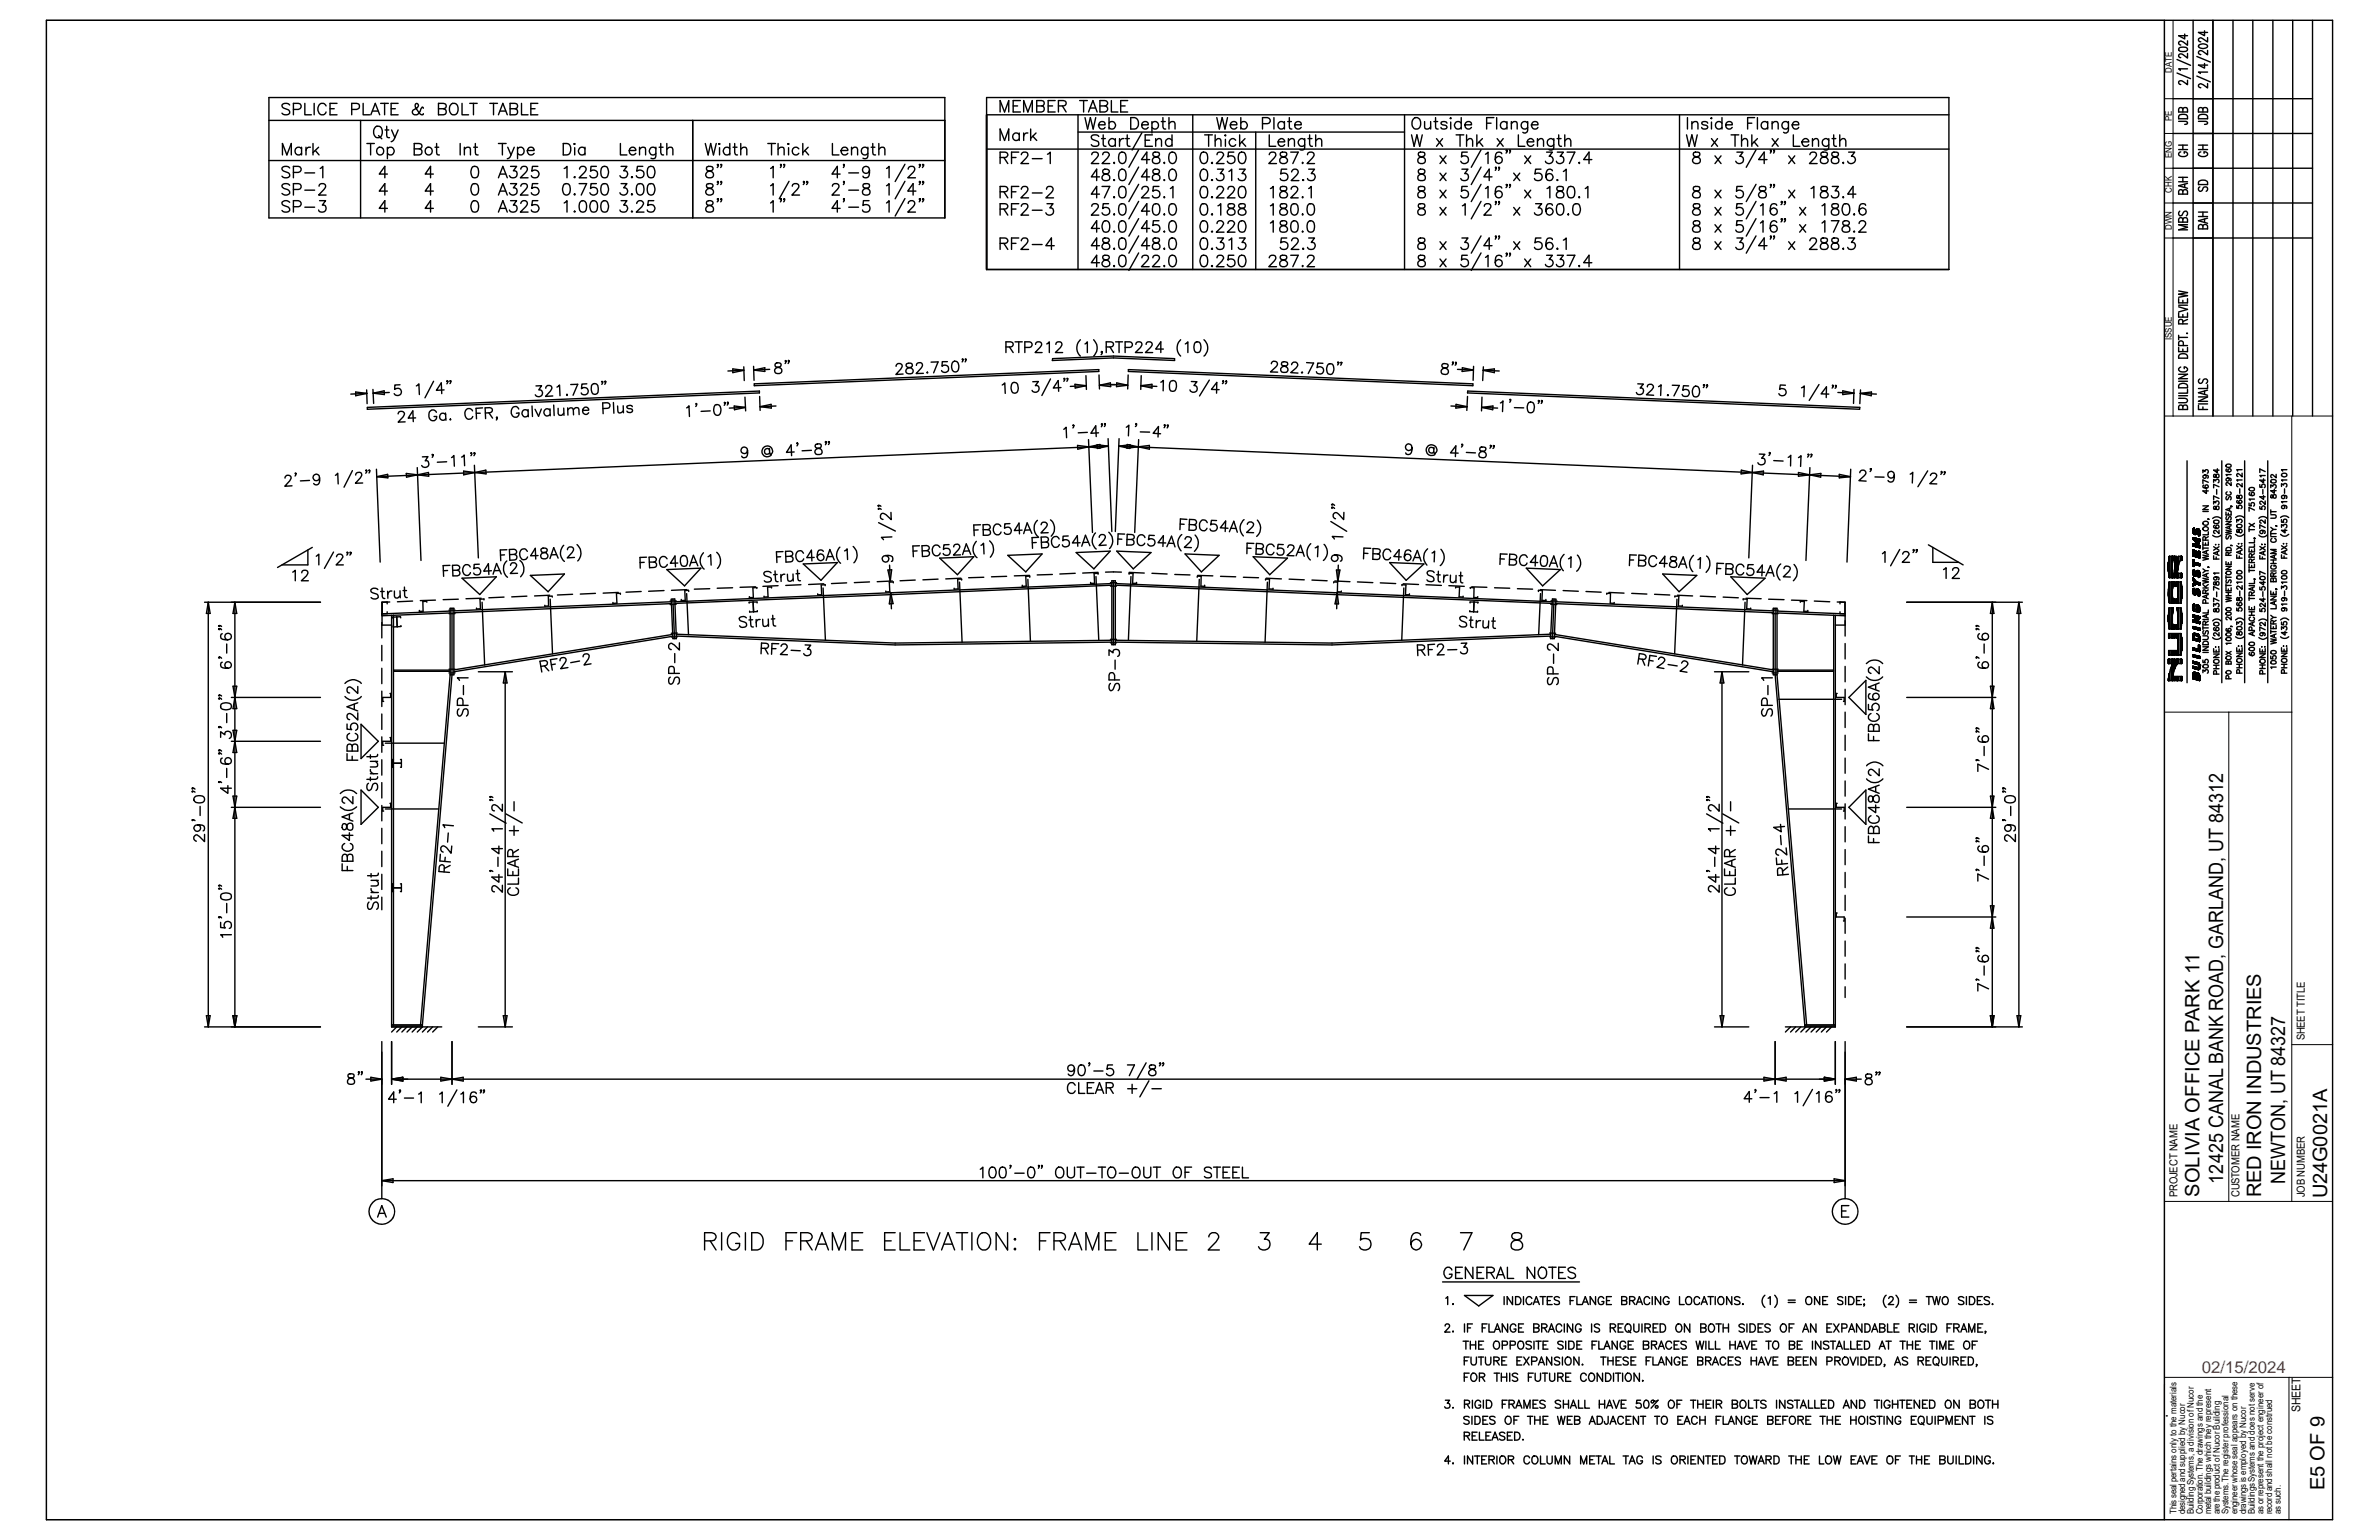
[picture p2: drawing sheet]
<svg xmlns="http://www.w3.org/2000/svg" width="432mm" height="279mm" viewBox="0 0 432 279" stroke-linecap="round" stroke-linejoin="round" font-family="sans-serif">
<defs><g id="words">
<g font-size="3.6">
<text x="403.5" y="214.8" transform="rotate(-90 403.5 214.8)">12425 CANAL BANK ROAD, GARLAND, UT 84312</text>
<text x="414.7" y="214.8" transform="rotate(-90 414.7 214.8)">NEWTON, UT 84327</text>
<text x="399.2" y="217.2" transform="rotate(-90 399.2 217.2)">SOLIVIA OFFICE PARK 11</text>
<text x="410.4" y="217.2" transform="rotate(-90 410.4 217.2)">RED IRON INDUSTRIES</text>
<text x="422.4" y="217.4" transform="rotate(-90 422.4 217.4)">U24G0021A</text>
<text x="421.9" y="270.3" transform="rotate(-90 421.9 270.3)">E5 OF 9</text>
</g>
<text font-size="3" fill="#f00" x="399.6" y="249">02/15/2024</text>
<text font-size="2.2" x="417.5" y="256.2" transform="rotate(-90 417.5 256.2)">SHEET</text>
<g font-size="2">
<text x="418.3" y="188.8" transform="rotate(-90 418.3 188.8)">SHEET TITLE</text>
<text x="395.2" y="217.2" transform="rotate(-90 395.2 217.2)">PROJECT NAME</text>
<text x="406.5" y="217.2" transform="rotate(-90 406.5 217.2)">CUSTOMER NAME</text>
<text x="418.3" y="217.2" transform="rotate(-90 418.3 217.2)">JOB NUMBER</text>
</g>
<g font-size="1.7">
<text x="394.2" y="13.2" transform="rotate(-90 394.2 13.2)">DATE</text>
<text x="394.2" y="21.9" transform="rotate(-90 394.2 21.9)">PE</text>
<text x="394.2" y="28.7" transform="rotate(-90 394.2 28.7)">ENG</text>
<text x="394.2" y="34.9" transform="rotate(-90 394.2 34.9)">CHK</text>
<text x="394.2" y="41.7" transform="rotate(-90 394.2 41.7)">DWN</text>
<text x="394.2" y="61.6" transform="rotate(-90 394.2 61.6)">ISSUE</text>
<text x="395.1" y="274.7" transform="rotate(-90 395.1 274.7)">This seal pertains only to the materials</text>
<text x="396.6" y="274.7" transform="rotate(-90 396.6 274.7)">designed and supplied by Nucor</text>
<text x="398.2" y="274.7" transform="rotate(-90 398.2 274.7)">Building Systems, a division of Nucor</text>
<text x="399.8" y="274.7" transform="rotate(-90 399.8 274.7)">Corporation. The drawings and the</text>
<text x="401.4" y="274.7" transform="rotate(-90 401.4 274.7)">metal buildings which they represent</text>
<text x="402.9" y="274.7" transform="rotate(-90 402.9 274.7)">are the product of Nucor Building</text>
<text x="404.5" y="274.7" transform="rotate(-90 404.5 274.7)">Systems. The register professional</text>
<text x="406.1" y="274.7" transform="rotate(-90 406.1 274.7)">engineer whose seal appears on these</text>
<text x="407.7" y="274.7" transform="rotate(-90 407.7 274.7)">drawings is employed by Nucor</text>
<text x="409.2" y="274.7" transform="rotate(-90 409.2 274.7)">Buildings Systems and does not serve</text>
<text x="410.8" y="274.7" transform="rotate(-90 410.8 274.7)">as or represent the project engineer of</text>
<text x="412.4" y="274.7" transform="rotate(-90 412.4 274.7)">record and shall not be construed</text>
<text x="414" y="274.7" transform="rotate(-90 414 274.7)">as such.</text>
</g>
</g></defs>
<g fill="none" stroke="#000" stroke-width=".25">
<path d="M8.4 3.7h415v272h-415zM48.8 17.7h122.7v21.8h-122.7zM52.6 19.1a.8 .8 0 0 0-1.4 .1l.2 .4 .8 .3a.5 .5 0 0 1 .4 .3 .5 .5 0 0 1-.2 .5 .99 .99 0 0 1-1.2-.2M53.3 19.9h.8a.56 .56 0 0 0 .5-.5 .56 .56 0 0 0-.2-.6h-1.1v2M55.3 18.8v2h1.2M57 18.8v2M59.2 19.2a.71 .71 0 0 0-1.1-.4 1.2 1.2 0 0 0 .2 2l.6-.1 .3-.4M59.9 19.7h.8M61.2 18.8h-1.3v2h1.3M63.8 19.9h.9l.3-.2a.53 .53 0 0 0 .2-.6 .53 .53 0 0 0-.5-.3h-.9v2M65.9 18.8v2h1.2M69.1 18.8h1.4"/>
<path d="M69.8 18.8v2M71 19.7h.8M72.3 18.8h-1.3v2h1.3M76.8 19.6l-.2-.2-.2 .3a.98 .98 0 0 1-1.3 1 .47 .47 0 0 1 0-.8l.6-.3a.45 .45 0 0 0 .2-.5 .45 .45 0 0 0-.3-.3h-.2a.85 .85 0 0 0 .2 1.1l.7 .8 .4 .1 .1-.2M79.6 19.7h.9l.3 .2a.53 .53 0 0 1 .2 .6 .53 .53 0 0 1-.5 .3h-.9v-2h1.2a.47 .47 0 0 1 0 .8l-.3 .1M82 18.8a.78 .78 0 0 1 1.1 .8 .9 .9 0 0 1-.1 1 .9 .9 0 0 1-1 .1 1.33 1.33 0 0 1 0-1.9zM83.9 18.8v2h1.1M85.3 18.8h1.3M85.9 18.8v2M88.9 18.8h1.4M89.6 18.8v2M92.6 19.7h.9a.56 .56 0 0 1 .5 .6 .56 .56 0 0 1-.5 .5h-.9v-2h.9l.4 .1v.7l-.4 .1"/>
<path d="M94.7 18.8v2h1.1M96.4 19.7h.7M97.6 18.8h-1.2v2h1.2M179.1 17.7h174.6v31.2h-174.6zM183.9 19.2h.8M185.2 18.2h-1.3v2.1h1.3M188.2 19.2h.9a.55 .55 0 0 1 .5 .6 .55 .55 0 0 1-.5 .5h-.9v-2.1h.9l.3 .2 .1 .4-.1 .3-.3 .1M190.2 19.2h.9M191.5 18.2h-1.3v2.1h1.3M192.1 19.2l1.2-.1a.47 .47 0 0 0 0-.8l-1.2-.1v2.1M192.8 19.2l.7 1.1M196 18.2h1.4"/>
<path d="M196.7 18.2v2.1M197.9 19.6h.9M199.6 19.2h.9a.53 .53 0 0 1 .5 .4 .53 .53 0 0 1-.2 .6l-.3 .1h-.9v-2.1h.9l.4 .2a.46 .46 0 0 1-.1 .7l-.3 .1M201.7 18.2v2.1h1.2M203.4 19.2h.8M204.7 18.2h-1.3v2.1h1.3M392.9 3.7v272M394.4 17.9h25.3M395.1 13.3l2.5 1M395.1 10.8l2.5 1.1M395.5 8.7l.6-.1a.75 .75 0 0 1 .9 .3v.1a1.11 1.11 0 0 1-1.6 0zM396.2 19.8a.39 .39 0 0 0-.4-.3 .39 .39 0 0 0-.4 .3v.5h1.6v-.5l-.3-.3a.41 .41 0 0 0-.5 .3v.5"/>
<path d="M396.5 6.2v.9l-1.1-.6h1.6M397 14.6v.8l-.9-.7a.38 .38 0 0 0-.6 .1 .38 .38 0 0 0 .3 .5M397 12.5h-1.6l.3 .3M397 9.7v.8l-.9-.7h-.4l-.3 .2v.2l.4 .3M397 7.4v.8l-.7-.6a.44 .44 0 0 0-.6-.1 .44 .44 0 0 0-.2 .5l.3 .2M398.1 3.7v71.8M398.7 13.8l2.5 1.1M398.7 10.2l2.5 1.1M399.1 8.2a1.18 1.18 0 0 1 1.6 .1v.1a1.08 1.08 0 0 1-1.7 0zM399.8 19.8l-.1-.2h-.5l-.2 .2v.5h1.7v-.5a.45 .45 0 0 0-.4-.3 .45 .45 0 0 0-.5 .3v.5M400.1 11.5v.9l-1.1-.6h1.7M400.1 5.6v.9l-1.1-.6h1.7"/>
<path d="M400.7 15.2v.8l-.8-.6a.44 .44 0 0 0-.6-.2 .44 .44 0 0 0-.2 .6l.4 .1M400.7 13.1h-1.7l.4 .2M400.7 9.1v.8l-1-.7a.39 .39 0 0 0-.7 .2 .39 .39 0 0 0 .5 .5M400.7 6.8v.8l-.8-.5a.45 .45 0 0 0-.5-.2 .45 .45 0 0 0-.4 .4l.2 .2 .3 .1M401.7 3.7v71.8M405.3 3.7v71.8M408.9 3.7v71.8M412.5 3.7v71.8M416.1 3.7v71.8M419.7 3.7v71.8M48.8 21.8h122.7M48.8 29.1h122.7"/>
<path d="M51.3 28.1v-2.1l.8 2.1 .8-2.1v2.1M52.6 30.5a.79 .79 0 0 0-.8-.3 .79 .79 0 0 0-.6 .5l.2 .3 .8 .3a.5 .5 0 0 1 .4 .4 .5 .5 0 0 1-.2 .5 .99 .99 0 0 1-1.2-.2M52.6 33.6a.8 .8 0 0 0-1.4 .2l.4 .4 .6 .2a.52 .52 0 0 1 .2 .9 .91 .91 0 0 1-1.2-.2M52.6 36.7a.79 .79 0 0 0-.8-.3 .79 .79 0 0 0-.6 .5l.2 .3 .8 .3a.52 .52 0 0 1 .2 .9 .99 .99 0 0 1-1.2-.2M53.3 31.3h.8a.56 .56 0 0 0 .5-.4 .56 .56 0 0 0-.2-.6l-1.1-.1v2.1M53.3 34.4h.8a.53 .53 0 0 0 .6-.6 .53 .53 0 0 0-.6-.5h-.8v2.1M53.3 37.5h.8a.53 .53 0 0 0 .6-.4 .53 .53 0 0 0-.3-.6l-.3-.1h-.8v2.1M54.7 27a.66 .66 0 0 0-.9-.1 .66 .66 0 0 0 0 1 .66 .66 0 0 0 .9-.1M54.7 26.7v1.4M55.3 31.4h1.8M55.3 34.5h1.8M55.3 37.6h1.8"/>
<path d="M55.5 26.7v1.4M56.3 26.7a.65 .65 0 0 0-.8 .6M56.8 26v2.1M57.2 27.3l.7 .8M57.8 26.7l-1 1M57.9 33.8l.1-.3a.75 .75 0 0 1 1 0 .66 .66 0 0 1-.2 .9l-1 1h1.4M58 36.4h1.1l-.6 .8a.66 .66 0 0 1 .7 .8 .66 .66 0 0 1-.9 .5l-.3-.1-.2-.3M58.1 30.6l.5-.4v2.1M65.4 21.8v17.7M66.6 26h1.3M67.3 26v2.1M67.3 20.8l.8-2 .8 2"/>
<path d="M67.6 20.2h1M68.2 23a.78 .78 0 0 1 1.2 .7 .9 .9 0 0 1-.2 1 .9 .9 0 0 1-1 .2 1.33 1.33 0 0 1 0-1.9zM68.7 24.6l.6 .6M69.9 23.6h.7M70.2 22.9v1.7l.1 .3 .4 .1M70.3 27a.68 .68 0 0 1 1-.1 .68 .68 0 0 1 0 1 .68 .68 0 0 1-1-.1M70.3 31.6h-1.5l1-1.4v2.1M70.3 34.7h-1.5l1-1.4v2.1M70.3 37.8h-1.5l1-1.4v2.1M70.3 26.7v2.1M71.1 23.6l.6 1.4M72.3 23.6l-.6 1.4a.88 .88 0 0 1-.7 .7"/>
<path d="M75.2 27h.9a.55 .55 0 0 1 .5 .6 .55 .55 0 0 1-.5 .5h-.9v-2.1l1.2 .1a.47 .47 0 0 1 0 .8l-.3 .1M78.7 31.6h-1.5l.9-1.4v2.1M78.7 34.7h-1.5l.9-1.4v2.1M78.7 37.8h-1.5l.9-1.4v2.1M79 26.7h.6M79.2 26v1.7l.1 .3 .5 .1M83.5 26v2.1M84.3 27.1a.73 .73 0 0 1 1-.3l.1 1.3M84.3 26.7v1.4M85.8 30.3a.73 .73 0 0 1 1 .3 1.84 1.84 0 0 1-.2 1.6 .68 .68 0 0 1-1-.3 1.66 1.66 0 0 1 .2-1.6zM85.8 33.4a.73 .73 0 0 1 1 .3 1.73 1.73 0 0 1-.2 1.6 .61 .61 0 0 1-1-.3 1.59 1.59 0 0 1 .2-1.6zM85.8 36.5a.66 .66 0 0 1 1 .3 1.77 1.77 0 0 1-.2 1.6 .68 .68 0 0 1-1-.3 1.56 1.56 0 0 1 .2-1.6z"/>
<path d="M86 26.7h.7M86.3 26v1.7l.1 .3 .4 .1M90.5 20.8l.8-2 .8 2M90.5 26h1.4M90.5 32.3l.8-2.1 .8 2.1M90.5 35.4l.8-2.1 .8 2.1M90.5 38.5l.8-2.1 .8 2.1M90.8 20.2h1M90.8 31.6h1M90.8 34.7h1M90.8 37.8h1M91.2 26v2.1"/>
<path d="M92.2 26.7l.6 1.4M92.7 30.2h1.1l-.6 .8a.66 .66 0 0 1 .7 .8 .66 .66 0 0 1-.9 .5l-.3-.1-.2-.3M92.7 33.3h1.1l-.6 .8a.7 .7 0 0 1 .6 1 .7 .7 0 0 1-1.2 .1l-.1-.2M92.7 36.4h1.1l-.6 .8a.66 .66 0 0 1 .7 .8 .66 .66 0 0 1-.9 .5l-.3-.1-.2-.3M93.3 26.7l-.5 1.4a.73 .73 0 0 1-.7 .7M93.9 27a.66 .66 0 0 1 1-.1 .66 .66 0 0 1 0 1 .66 .66 0 0 1-1-.1M93.9 26.7v2.1M94.5 30.7l.2-.4 .3-.1h.3l.3 .2a.67 .67 0 0 1-.2 .9l-1 1h1.4M94.5 33.8l.2-.3a.7 .7 0 0 1 .9 0 .66 .66 0 0 1-.2 .9l-1 1h1.4M94.5 36.9v-.1a.65 .65 0 0 1 1-.3l.1 .1a.67 .67 0 0 1-.2 .9l-1 1h1.4M95.7 27.3h1.2a.65 .65 0 0 0-.9-.5 .65 .65 0 0 0-.2 1 .63 .63 0 0 0 1.1 0M97.6 30.2h-1l-.1 .9a.74 .74 0 0 1 1.1-.1 .74 .74 0 0 1-.1 1.2 .74 .74 0 0 1-1.1-.3"/>
<path d="M97.6 33.3h-1l-.1 .9a.74 .74 0 0 1 1.1-.1 .74 .74 0 0 1-.1 1.2 .74 .74 0 0 1-1.1-.3M97.6 36.4h-1l-.1 .9a.76 .76 0 0 1 1.1 0 .76 .76 0 0 1 0 1 .76 .76 0 0 1-1.1 0l-.1-.2M102.2 26h.7a1.11 1.11 0 0 1 .7 1.1 1.11 1.11 0 0 1-.7 1h-.7zM102.4 30.6l.5-.4v2.1M102.4 33.4a.73 .73 0 0 1 1 .3 1.73 1.73 0 0 1-.2 1.6 .61 .61 0 0 1-1-.3 1.59 1.59 0 0 1 .2-1.6zM102.4 36.8l.5-.4v2.1M104.2 26.1h.2zM104.2 32.2l.1-.2 .1 .2zM104.2 35.3h.2l-.1 .1zM104.2 38.4h.2zM104.3 26.8v1.3M105.1 33.3h1.4l-1 2.1"/>
<path d="M105.2 30.7l.1-.3 .3-.2 .6 .1a.5 .5 0 0 1 .1 .7l-1.2 1.3h1.4M105.4 36.5a.62 .62 0 0 1 1 .3 1.77 1.77 0 0 1-.2 1.6 .69 .69 0 0 1-1-.3 1.73 1.73 0 0 1 .2-1.6zM106.2 27a.66 .66 0 0 0-1-.1 .66 .66 0 0 0 0 1 .66 .66 0 0 0 1-.1M106.2 26.7v1.4M107.4 36.5a.66 .66 0 0 1 1 .3 1.77 1.77 0 0 1-.2 1.6 .68 .68 0 0 1-1-.3 1.56 1.56 0 0 1 .2-1.6zM108.2 30.2h-.9l-.1 .9a.74 .74 0 0 1 1.1 0 .74 .74 0 0 1-.2 1.1 .74 .74 0 0 1-1-.3M108.2 33.3h-.9l-.1 .9a.73 .73 0 0 1 1.1 0 .73 .73 0 0 1-.2 1.1 .73 .73 0 0 1-1-.3M109.3 30.3a.68 .68 0 0 1 1 .3 1.66 1.66 0 0 1-.1 1.6 .73 .73 0 0 1-1.1-.3 1.84 1.84 0 0 1 .2-1.6zM109.3 33.4a.68 .68 0 0 1 1 .3 1.08 1.08 0 0 1-.7 1.7 1.34 1.34 0 0 1-.3-2zM109.3 36.5a.61 .61 0 0 1 1 .3 1.59 1.59 0 0 1-.1 1.6 .73 .73 0 0 1-1.1-.3 1.73 1.73 0 0 1 .2-1.6zM112.6 26v2.1h1.2M112.7 30.2h1.1l-.6 .8a.66 .66 0 0 1 .7 .7 .66 .66 0 0 1-.9 .6l-.3-.1-.2-.3"/>
<path d="M112.7 33.3h1.1l-.6 .8a.69 .69 0 0 1 .7 .9 .69 .69 0 0 1-1.2 .3l-.2-.3M112.7 36.4h1.1l-.6 .8a.66 .66 0 0 1 .7 .8 .66 .66 0 0 1-.9 .5l-.4-.2-.1-.2M114.2 27.3h1.2a.61 .61 0 0 0-.7-.6 .61 .61 0 0 0-.5 .8 .63 .63 0 0 0 .5 .6 .63 .63 0 0 0 .7-.3M114.6 35.3h.2l-.1 .1zM114.6 38.4h.2zM114.7 32l.1 .2-.1 .1zM115.6 36.9v-.1a.65 .65 0 0 1 1-.3l.2 .5-.3 .5-1 1h1.4M115.8 33.4a.73 .73 0 0 1 1 .3 1.73 1.73 0 0 1-.2 1.6 .66 .66 0 0 1-1-.3 1.77 1.77 0 0 1 .2-1.6zM116.1 27.1a.73 .73 0 0 1 1-.3l.1 1.3M116.1 26.7v1.4M116.7 30.2h-1l-.1 .9a.74 .74 0 0 1 1.1-.1 .74 .74 0 0 1-.1 1.2 .74 .74 0 0 1-1.1-.3M117.8 30.3a.68 .68 0 0 1 .9 .3 1.66 1.66 0 0 1-.1 1.6 .73 .73 0 0 1-1-.3 1.84 1.84 0 0 1 .2-1.6z"/>
<path d="M117.8 33.4a.68 .68 0 0 1 .9 .3 1.08 1.08 0 0 1-.6 1.7 1.34 1.34 0 0 1-.3-2zM118.7 36.4h-1l-.1 .9a.76 .76 0 0 1 1 0 .76 .76 0 0 1 0 1 .76 .76 0 0 1-1 0l-.1-.2M119 26.7v1.9a.64 .64 0 0 1-.8 .1M119 27a.66 .66 0 0 0-.9-.1 .66 .66 0 0 0 0 1 .66 .66 0 0 0 .9-.1M119.6 26.7h.8M119.9 26v1.7l.2 .3 .3 .1M121 27.1l.5-.4 .5 .1 .1 .3v1M121 26v2.1M125.7 21.8v17.7M128 26l.5 2.1 .5-2.1 .5 2.1 .5-2.1M128.3 30.3a.45 .45 0 0 0 .2 .7 .82 .82 0 0 1 1 .9 .73 .73 0 0 1-.8 .4 .73 .73 0 0 1-.6-.7 .88 .88 0 0 1 1-.6 .42 .42 0 0 0 .2-.7zM128.3 33.4a.42 .42 0 0 0 .2 .7 .87 .87 0 0 1 1 .9 .72 .72 0 0 1-.8 .4 .72 .72 0 0 1-.6-.7 1.01 1.01 0 0 1 1-.6l.2-.1 .1-.4a.84 .84 0 0 0-1.1-.2z"/>
<path d="M128.3 36.5a.42 .42 0 0 0 .2 .7 .87 .87 0 0 1 1 .9 .73 .73 0 0 1-.8 .4 .73 .73 0 0 1-.6-.7 1.23 1.23 0 0 1 1.2-.7l.1-.4a.78 .78 0 0 0-1.1-.2zM130.4 29.9h-.2l.1-.1a.39 .39 0 0 1-.1 .6M130.4 33h-.2l.1-.1a.39 .39 0 0 1-.1 .6M130.4 36.1l-.1 .1-.1-.1 .1-.1a.39 .39 0 0 1-.1 .6M130.5 26.1h.2zM130.6 26.8v1.3M131 29.9h-.2h.2l-.2 .5M131 33h-.2l.1-.1 .1 .1-.2 .5M131 36.1l-.1 .1-.1-.1h.2l-.2 .5M132.5 27a.66 .66 0 0 0-1-.1 .66 .66 0 0 0 0 1 .66 .66 0 0 0 1-.1M132.5 26v2.1M133.1 26.7h.7"/>
<path d="M133.3 26v1.7l.2 .3 .4 .1M134.5 27.1l.5-.4 .4 .1 .2 .3v1M134.5 26v2.1M139.4 26h1.4M139.9 30.6l.4-.4v2.1M139.9 33.7l.4-.4v2.1M139.9 36.8l.4-.4v2.1M140 26v2.1M141.2 27.1a.73 .73 0 0 1 1-.3l.1 1.3M141.2 26v2.1M141.8 29.9h-.2h.2l-.2 .5M141.8 36.1l-.1 .1-.1-.1h.2l-.2 .5"/>
<path d="M142.4 29.9h-.2h.2l-.2 .5M142.4 36.1l-.1 .1-.1-.1h.2l-.2 .5M143 26.1h.2zM143.1 26.8v1.3M143.2 32.9l-1.8 3.2M143.8 33.8l.1-.3a.75 .75 0 0 1 1 0 .66 .66 0 0 1-.2 .9l-1 1h1.4M145 27a.66 .66 0 0 0-1-.1 .66 .66 0 0 0 0 1 .66 .66 0 0 0 1-.1M145.7 26v2.1M146 33h-.2l.1-.1 .1 .1-.2 .5M146.1 27.3l.7 .8M146.6 33h-.2l.1-.1 .1 .1-.2 .5M146.7 26.7l-1 1"/>
<path d="M151.1 26v2.1h1.2M151.1 33.8l.1-.3a.75 .75 0 0 1 1 0 .66 .66 0 0 1-.2 .9l-1 1h1.4M152.5 31.6h-1.5l1-1.4v2.1M152.5 37.8h-1.5l1-1.4v2.1M152.7 27.3h1.2a.65 .65 0 0 0-.9-.5 .65 .65 0 0 0-.2 1 .63 .63 0 0 0 1.1 0M153.2 29.9h-.1h.1l-.1 .5M153.2 33h-.1l.1-.1v.1l-.1 .5M153.2 36.1v.1l-.1-.1h.1l-.1 .5M154.1 31.4h1.7M154.1 34.5h1.7M154.1 37.6h1.7M154.6 27.1l.5-.4 .4 .1 .2 .3v1"/>
<path d="M154.6 26.7v1.4M156.7 33.4a.42 .42 0 0 0 .2 .7 .87 .87 0 0 1 1 .9l-.1 .2a.77 .77 0 0 1-1.3-.2 .64 .64 0 0 1 .6-.8l.4-.1a.42 .42 0 0 0 .2-.7zM157.5 26.7v1.6a.55 .55 0 0 1-.9 .4M157.5 27a.66 .66 0 0 0-1-.1 .66 .66 0 0 0 0 1 .66 .66 0 0 0 1-.1M157.7 36.4h-1l-.1 .9a.73 .73 0 0 1 1.1 0 .73 .73 0 0 1-.1 1.1 .73 .73 0 0 1-1.1-.3M157.8 30.9a.64 .64 0 0 1-.9 .5 .64 .64 0 0 1-.2-1 .64 .64 0 0 1 1 .1 1.97 1.97 0 0 1-.2 1.7 .62 .62 0 0 1-.9-.2M158.1 26.7h.7M158.4 26v1.7l.1 .3 .4 .1M159.5 27.1l.5-.4 .5 .1 .1 .3v1M159.5 26v2.1M160.9 30.6l.5-.4v2.1M160.9 33.7l.5-.4v2.1"/>
<path d="M160.9 36.8l.5-.4v2.1M164.3 29.8l-1.8 3.1M164.3 32.9l-1.8 3.2M164.3 36l-1.8 3.2M164.8 30.7l.1-.3a.67 .67 0 0 1 1 0 .67 .67 0 0 1-.2 .9l-.9 1h1.4M164.8 36.9v-.1a.65 .65 0 0 1 1.1-.3v.1a.67 .67 0 0 1-.2 .9l-.9 1h1.4M166.2 34.7h-1.4l.9-1.4v2.1M167 29.9h-.2h.2l-.2 .5M167 33h-.2l.1-.1 .1 .1-.2 .5M167 36.1l-.1 .1-.1-.1h.2l-.2 .5M167.6 29.9h-.2h.2l-.2 .5M167.6 33h-.2l.1-.1 .1 .1-.2 .5"/>
<path d="M167.6 36.1l-.1 .1-.1-.1h.2l-.2 .5M179.1 20.8h174.6M179.1 27.1h174.6M181.5 28.6h.9a.51 .51 0 0 0 .4-.8l-.4-.2h-.9v2.1M181.5 34.8h.9l.4-.2a.46 .46 0 0 0-.1-.7l-1.2-.1v2.1M181.5 37.9h.9a.51 .51 0 0 0 .4-.8l-.4-.1h-.9v2M181.5 20.3v-2.1l.8 2.1 .8-2.1v2.1M181.5 25.5v-2.1l.8 2.1 .8-2.1v2.1M182.2 28.6l.7 1.1M182.2 34.8l.7 1.1M182.2 37.9l.7 1.1M183.6 28.6h.8"/>
<path d="M183.6 34.8h.8M183.6 37.9h.8M184.9 27.6h-1.3v2.1M184.9 33.8h-1.3v2.1M184.9 37h-1.3v2M185 24.4a.66 .66 0 0 0-1-.1 .66 .66 0 0 0 0 1 .66 .66 0 0 0 1-.1M185 24.1v1.4M185.4 28.1l.1-.3a.7 .7 0 0 1 1 0 .66 .66 0 0 1-.2 .9l-1 1h1.4M185.4 34.3l.2-.4 .2-.1h.4l.3 .2a.67 .67 0 0 1-.2 .9l-1 1h1.4M185.4 37.4l.1-.3a.7 .7 0 0 1 1 0 .66 .66 0 0 1-.2 .9l-1 1h1.4M185.8 20.3v-2.1l.8 2.1 .8-2.1v2.1M185.8 24.1v1.4"/>
<path d="M186.6 24.1a.64 .64 0 0 0-.8 .6M187.1 23.4v2.1M187.4 28.8h1.7M187.4 35h1.7M187.4 38.1h1.7M187.5 24.7l.7 .8M188 24.1l-.9 1M189.9 34.3l.2-.4h.8a.5 .5 0 0 1 .2 .7l-1.3 1.3h1.4M190 37h1.1l-.6 .7a.7 .7 0 0 1 .6 1 .7 .7 0 0 1-1.2 .1l-.1-.2M190.1 28l.5-.4v2.1M195.7 20.8v28.1M195.7 24h59.2"/>
<path d="M196.9 21.3l.5 2.1 .5-2.1 .5 2.1 .5-2.1M197.6 20.3l.8-2.1 .7 2.1M198.2 28.1v-.3a.75 .75 0 0 1 1.1 0 .66 .66 0 0 1-.2 .9l-1 1h1.3M198.2 37.4v-.3a.75 .75 0 0 1 1.1 0 .66 .66 0 0 1-.2 .9l-1 1h1.3M199.4 22.6h1.2a.62 .62 0 0 0-.9-.5 .62 .62 0 0 0-.2 1 .6 .6 0 0 0 1.1 0M199.4 24.8a.75 .75 0 0 0-.7-.4 .75 .75 0 0 0-.6 .6l.1 .3 1.1 .4a.54 .54 0 0 1 0 .8 .95 .95 0 0 1-1.2-.3M199.6 32.1h-1.5l1-1.4v2.1M199.6 35.2h-1.5l1-1.4v2.1M199.9 25.1h.7M200 33.8h1.4l-1 2.1M200.2 28.1v-.3a.68 .68 0 0 1 1.1 .2l-.3 .7-1 1h1.4M200.2 24.5v1.7l.1 .3h.4"/>
<path d="M200.2 30.8a.42 .42 0 0 0 .2 .7 .87 .87 0 0 1 1 .9 .73 .73 0 0 1-.8 .4 .73 .73 0 0 1-.6-.7 1.23 1.23 0 0 1 1.2-.7l.1-.4a.78 .78 0 0 0-1.1-.2zM201.2 37h-1v.8a.73 .73 0 0 1 1.1 .1 .73 .73 0 0 1-.2 1.1 .73 .73 0 0 1-1.1-.4M201.3 22.4a.66 .66 0 0 1 1-.2 .66 .66 0 0 1 0 1 .66 .66 0 0 1-1-.1M201.3 21.3v2.1M202.1 29.5h.2l-.1 .2zM202.1 32.7h.2zM202.1 38.9h.2l-.1 .1zM202.2 35.7v.2zM202.4 25.4a.68 .68 0 0 0-1-.1 .68 .68 0 0 0 0 1.1 .68 .68 0 0 0 1-.2M202.4 25.1v1.4M203.2 25.1v1.4M203.3 27.7a.69 .69 0 0 1 1 .3 1.73 1.73 0 0 1-.2 1.5 .62 .62 0 0 1-1-.2 1.77 1.77 0 0 1 .2-1.6z"/>
<path d="M203.3 30.8a.62 .62 0 0 1 1 .3 1.77 1.77 0 0 1-.2 1.6 .69 .69 0 0 1-1-.3 1.73 1.73 0 0 1 .2-1.6zM203.3 33.9a.69 .69 0 0 1 1 .3 1.84 1.84 0 0 1-.2 1.6 .69 .69 0 0 1-1-.3 1.84 1.84 0 0 1 .2-1.6zM203.3 37a.69 .69 0 0 1 1 .3 1.73 1.73 0 0 1-.2 1.6 .62 .62 0 0 1-1-.3 1.77 1.77 0 0 1 .2-1.6zM204 25.1a.73 .73 0 0 0-.8 .6M204.3 25.1h.7M204.6 24.5v1.7l.1 .3h.4M205.2 21.3h.8a1.12 1.12 0 0 1 .7 1.1 1.12 1.12 0 0 1-.7 1h-.8zM206.7 27.2l-1.8 3.2M206.7 30.3l-1.8 3.2M206.7 33.4l-1.8 3.2M206.7 36.5l-1.8 3.2M206.7 39.7l-1.8 3.1"/>
<path d="M207.2 22.6h1.2a.63 .63 0 0 0-.9-.5 .63 .63 0 0 0-.2 1 .64 .64 0 0 0 1.1 0M207.3 34.3v-.3a.67 .67 0 0 1 1.1 0 .67 .67 0 0 1-.2 .9l-1 1h1.4M207.3 24.1l-1.8 3.1M207.9 25.4h.8M208.7 29h-1.5l1-1.4v2.1M208.7 32.1h-1.5l1-1.4v2.1M208.7 38.3h-1.5l1-1.3v2M209.1 22.4a.66 .66 0 0 1 1-.2 .66 .66 0 0 1 0 1 .66 .66 0 0 1-1-.1M209.1 22.1v2M209.2 24.5h-1.3v2h1.3M209.3 27.7a.42 .42 0 0 0 .2 .7 .87 .87 0 0 1 1 .9l-.1 .2a.77 .77 0 0 1-1.2-.2 .64 .64 0 0 1 .6-.8l.3-.1a.42 .42 0 0 0 .3-.7zM209.3 30.8a.42 .42 0 0 0 .2 .7 .87 .87 0 0 1 1 .9l-.1 .2a.83 .83 0 0 1-1.2-.2 .78 .78 0 0 1 .9-.9 .42 .42 0 0 0 .3-.7l-.3-.1z"/>
<path d="M209.5 37a.69 .69 0 0 1 .9 .3 1.73 1.73 0 0 1-.2 1.6 .62 .62 0 0 1-.9-.3 1.77 1.77 0 0 1 .2-1.6zM209.8 25.6l.4-.5 .5 .2 .1 1.2M209.8 25.1v1.4M210.4 33.8h-1.1v.9a.73 .73 0 0 1 1 0 .73 .73 0 0 1-.1 1.1 .73 .73 0 0 1-1-.3M210.8 22.1h.7M211.1 21.3v1.7l.1 .3 .4 .1M211.2 29.5h.2l-.1 .2zM211.2 32.7h.2zM211.2 38.9h.2l-.1 .1zM211.3 35.7v.2zM212.2 22.4l.5-.3h.4l.2 .3v1M212.2 21.3v2.1"/>
<path d="M212.4 27.7a.69 .69 0 0 1 1 .3 1.08 1.08 0 0 1-.7 1.7 1.34 1.34 0 0 1-.3-2zM212.4 30.8a.62 .62 0 0 1 1 .3 1.02 1.02 0 0 1-.7 1.7 .9 .9 0 0 1-.6-1.2zM212.4 34.2l.5-.4v2.1M212.4 37a.69 .69 0 0 1 1 .3 1.08 1.08 0 0 1-.7 1.7 1.34 1.34 0 0 1-.3-2zM212.7 25.4a.66 .66 0 0 0-1 0 .66 .66 0 0 0 0 .9 .66 .66 0 0 0 1-.1M212.7 24.5v2M216.5 20.8v28.1M218.1 27.7a.73 .73 0 0 1 1 .3 1.73 1.73 0 0 1-.2 1.5 .61 .61 0 0 1-1-.2 1.59 1.59 0 0 1 .2-1.6zM218.1 30.8a.66 .66 0 0 1 1 .3 1.77 1.77 0 0 1-.2 1.6 .68 .68 0 0 1-1-.3 1.56 1.56 0 0 1 .2-1.6zM218.1 33.9a.73 .73 0 0 1 1 .3 1.84 1.84 0 0 1-.2 1.6 .68 .68 0 0 1-1-.3 1.66 1.66 0 0 1 .2-1.6zM218.1 37a.73 .73 0 0 1 1 .3 1.73 1.73 0 0 1-.2 1.6 .61 .61 0 0 1-1-.3 1.59 1.59 0 0 1 .2-1.6zM218.7 24.5h1.3"/>
<path d="M219.4 24.5v2M219.9 29.5h.2l-.1 .2zM219.9 32.7h.2zM219.9 35.8l.1-.1 .1 .1zM219.9 38.9h.2l-.1 .1zM220.6 25.6l.4-.5 .5 .2 .1 1.2M220.6 24.5v2M220.9 21.3l.4 2.1 .5-2.1 .5 2.1 .5-2.1M220.9 28.1l.1-.3a.68 .68 0 0 1 1.1 .2l-.3 .7-1 1h1.4M220.9 34.3l.2-.4h.8a.46 .46 0 0 1 .1 .7l-1.2 1.3h1.4M221 30.7h1.1l-.6 .8a.66 .66 0 0 1 .7 .8 .66 .66 0 0 1-.9 .5l-.3-.1-.2-.3M221.1 37.3l.5-.3v2"/>
<path d="M222.3 24.6h.2l-.1 .1zM222.4 25.3v1.2M222.9 34.3l.2-.4h.8a.46 .46 0 0 1 0 .7l-1.1 1.3h1.4M223 37a.42 .42 0 0 0 .2 .7 .87 .87 0 0 1 1 .9 .72 .72 0 0 1-.9 .4 .72 .72 0 0 1-.5-.7 1.01 1.01 0 0 1 1-.6l.1-.1 .2-.3a.84 .84 0 0 0-1.1-.3zM223.1 31.1l.5-.4v2.1M223.3 22.6h1.2a.63 .63 0 0 0-.9-.5 .63 .63 0 0 0-.2 1 .64 .64 0 0 0 1.1 0M223.9 27.6h-.9l-.1 .9a.73 .73 0 0 1 1.1 0 .73 .73 0 0 1-.2 1.1 .73 .73 0 0 1-1-.3M224.3 25.4a.66 .66 0 0 0-1 0 .66 .66 0 0 0 0 .9 .66 .66 0 0 0 1-.1M225 30.7h1l-.6 .8a.66 .66 0 0 1 .8 .7 .66 .66 0 0 1-.9 .6l-.5-.2-.1-.2M225 37l-.2 .4a1.19 1.19 0 0 0 1 .5 .58 .58 0 0 1 .4 .7 .58 .58 0 0 1-.6 .4 .66 .66 0 0 1-.9-.7 1 1 0 0 1 1-.6 .42 .42 0 0 0 .2-.7zM225 24.5v2M225 27.7a.68 .68 0 0 1 1 .3 1.08 1.08 0 0 1-.7 1.7 1.34 1.34 0 0 1-.3-2z"/>
<path d="M225 33.9a.68 .68 0 0 1 1 .3 1.66 1.66 0 0 1-.2 1.6 .73 .73 0 0 1-1-.3 1.84 1.84 0 0 1 .2-1.6zM225.2 22.4a.66 .66 0 0 1 1-.2 .66 .66 0 0 1 0 1 .66 .66 0 0 1-1-.1M225.2 21.3v2.1M225.4 25.7l.7 .8M226 25.1l-1 1.1M227.9 24v24.9M229.2 22.4h.8a.53 .53 0 0 0 .5-.3 .53 .53 0 0 0-.2-.6l-.3-.2h-.8v2.1M230.4 24.5v2h1.2M230.4 28.1l.1-.3a.7 .7 0 0 1 1 0 .66 .66 0 0 1-.2 .9l-1 1h1.4M230.6 34.2l.5-.4v2.1M230.6 37.3l.5-.3v2M231.2 21.3v2.1"/>
<path d="M232 25.7h1.2a.61 .61 0 0 0-.7-.6 .61 .61 0 0 0-.5 .9 .63 .63 0 0 0 .5 .5 .63 .63 0 0 0 .7-.3M232.5 27.7a.42 .42 0 0 0 .2 .7 .94 .94 0 0 1 1 .9 .77 .77 0 0 1-.7 .4 .77 .77 0 0 1-.7-.4 .64 .64 0 0 1 .6-.8l.4-.1a.42 .42 0 0 0 .2-.7zM232.5 33.9a.45 .45 0 0 0 .2 .7 .87 .87 0 0 1 1 .9 .73 .73 0 0 1-.8 .4 .73 .73 0 0 1-.6-.7 .87 .87 0 0 1 1-.6 .45 .45 0 0 0 .2-.7zM232.5 37a.42 .42 0 0 0 .2 .7 .94 .94 0 0 1 1 .9 .77 .77 0 0 1-.7 .5 .77 .77 0 0 1-.7-.5 .64 .64 0 0 1 .6-.8l.4-.1a.42 .42 0 0 0 .2-.7zM233.1 22.4a.66 .66 0 0 0-.9-.2 .66 .66 0 0 0 0 1 .66 .66 0 0 0 .9-.1M233.1 22.1v1.3M233.6 30.7h-1l-.1 .9a.76 .76 0 0 1 1-.1 .76 .76 0 0 1 0 1.1 .76 .76 0 0 1-1 0l-.1-.2M233.7 22.1h.7M233.8 25.6l.6-.5 .5 .2v1.2M233.8 25.1v1.4M234 21.3v1.7l.1 .3 .4 .1M234.3 27.6h1.3l-.9 2.1"/>
<path d="M234.4 34.3v-.3l.3-.2 .6 .1a.5 .5 0 0 1 .2 .7l-1.2 1.3h1.3M234.4 31.2v-.1a.65 .65 0 0 1 1.1-.3v.1a.67 .67 0 0 1-.2 .9l-.9 1h1.4M234.6 37a.69 .69 0 0 1 .9 .3 1.73 1.73 0 0 1-.2 1.6 .62 .62 0 0 1-.9-.3 1.77 1.77 0 0 1 .2-1.6zM235 22.6h1.2a.63 .63 0 0 0-.9-.5 .63 .63 0 0 0-.2 1 .64 .64 0 0 0 1.1 0M236.3 29.5h.2l-.1 .2zM236.3 38.9h.2l-.1 .1zM236.4 32.7h.2zM236.4 35.7v.2zM236.8 25.1l-.1 2a.64 .64 0 0 1-.8 0M236.8 25.4a.66 .66 0 0 0-1 0 .66 .66 0 0 0 0 .9 .66 .66 0 0 0 1-.1M237.3 28.1l.1-.3a.75 .75 0 0 1 1 0 .66 .66 0 0 1-.2 .9l-1 1h1.4M237.4 25.1h.7"/>
<path d="M237.5 30.7h1.1l-.6 .8a.66 .66 0 0 1 .7 .7 .66 .66 0 0 1-.9 .6l-.4-.2-.1-.2M237.5 34.2l.5-.4v2.1M237.5 37a.69 .69 0 0 1 1 .3 1.73 1.73 0 0 1-.2 1.6 .62 .62 0 0 1-1-.3 1.77 1.77 0 0 1 .2-1.6zM237.7 24.5v1.7l.1 .3h.4M238.8 25.6l.5-.5 .5 .2 .1 1.2M238.8 24.5v2M254.9 20.8v28.1M256.2 24.5l.5 2 .5-2 .5 2 .4-2M256.5 21.6a.75 .75 0 0 1 .9-.2 .75 .75 0 0 1 .5 .7 .9 .9 0 0 1-.2 1 .9 .9 0 0 1-1 .2 1.29 1.29 0 0 1-.2-1.7zM257.5 27.7a.42 .42 0 0 0 .2 .7 .87 .87 0 0 1 1 .9l-.1 .2a.77 .77 0 0 1-1.3-.2 .64 .64 0 0 1 .6-.8l.4-.1a.42 .42 0 0 0 .2-.7zM257.5 30.8a.42 .42 0 0 0 .2 .7 .87 .87 0 0 1 1 .9l-.1 .2a.83 .83 0 0 1-1.3-.2 .78 .78 0 0 1 1-.9 .42 .42 0 0 0 .2-.7l-.3-.1zM257.5 33.9a.45 .45 0 0 0 .2 .7 .82 .82 0 0 1 1 .9l-.1 .2a.79 .79 0 0 1-1.3-.2 .78 .78 0 0 1 1-.9 .45 .45 0 0 0 .2-.7z"/>
<path d="M257.5 37a.42 .42 0 0 0 .2 .7 .87 .87 0 0 1 1 .9l-.1 .2a.77 .77 0 0 1-1.3-.2 .64 .64 0 0 1 .6-.8l.4-.1a.42 .42 0 0 0 .2-.7zM258.6 22.1l.1 1.2a.73 .73 0 0 0 1-.3M259.7 22.1v1.3M260.3 22.1h.6M260.6 21.3v1.7v.3l.4 .1M260.7 25.1l1.1 1.4M261.4 28.3l1.1 1.4M261.4 31.4l1.1 1.4M261.4 34.5l1.1 1.4M261.4 37.6l1.1 1.4M261.8 25.1l-1.1 1.4M262.5 28.3l-1.1 1.4"/>
<path d="M262.5 31.4l-1.1 1.4M262.5 34.5l-1.1 1.4M262.5 37.6l-1.1 1.4M262.6 22.4a.64 .64 0 0 0-1.1 0 1.05 1.05 0 0 0 1 .4l.1 .3a.64 .64 0 0 1-1.1 0M263.3 21.3v.2zM263.3 22.1v1.3M264.3 24.5h1.4M265 24.5v2M265.2 22.4a.68 .68 0 0 0-1-.2 .68 .68 0 0 0 0 1 .68 .68 0 0 0 1-.1M265.2 21.3v2.1M265.3 30.7h1.1l-.5 .8a.66 .66 0 0 1 .6 .8 .66 .66 0 0 1-.9 .5l-.3-.1-.2-.3M265.4 37.3l.5-.3v2"/>
<path d="M265.9 22.6h1.2a.63 .63 0 0 0-.9-.5 .63 .63 0 0 0-.2 1 .64 .64 0 0 0 1.1 0M266.2 25.6l.5-.5 .5 .2 .1 .3v.9M266.2 24.5v2M266.3 27.6h-1v.9a.73 .73 0 0 1 1.1 0 .73 .73 0 0 1-.2 1.1 .73 .73 0 0 1-1.1-.3M266.3 33.8h-1v.9a.74 .74 0 0 1 1.1 0 .74 .74 0 0 1-.2 1.1 .74 .74 0 0 1-1.1-.3M268.1 24.5v2M268.5 25.7l.7 .8M268.8 27.2l-1.8 3.2M268.8 30.3l-1.8 3.2M268.8 33.4l-1.8 3.2M268.8 36.5l-1.8 3.2M269.1 25.1l-1 1.1"/>
<path d="M269.4 37.4l.1-.3a.75 .75 0 0 1 1 0 .66 .66 0 0 1-.2 .9l-1 1h1.4M269.6 28l.5-.4v2.1M269.6 34.2l.5-.4v2.1M269.8 22.4h.8M270.8 32.1h-1.5l1-1.4v2.1M271.1 21.3h-1.3v2.1M271.6 30.4l-.1 .1-.1-.1h.2l-.2 .5M271.6 36.7h-.2l.1-.2 .1 .2-.2 .4M271.7 21.3v2.1M271.7 25.1l1.1 1.4M272.2 30.4l-.1 .1-.1-.1h.2l-.2 .5M272.2 36.7h-.2l.1-.2 .1 .2-.2 .4"/>
<path d="M272.6 27.9a.61 .61 0 0 0-.6-.3 .61 .61 0 0 0-.5 .4 1.51 1.51 0 0 0 .2 1.5 .64 .64 0 0 0 .9-.2 .64 .64 0 0 0-.4-.9 .64 .64 0 0 0-.8 .6M272.6 34.1a.61 .61 0 0 0-.6-.3 .61 .61 0 0 0-.5 .4 1.56 1.56 0 0 0 .2 1.6 .64 .64 0 0 0 .9-.3 .64 .64 0 0 0-.4-.8 .64 .64 0 0 0-.8 .5M272.8 25.1l-1.1 1.4M273.5 22.4a.66 .66 0 0 0-1-.2 .66 .66 0 0 0 0 1 .66 .66 0 0 0 1-.1M273.5 22.1v1.3M273.6 27.3h-.3l.2-.1a.39 .39 0 0 1-.2 .6M273.6 33.5h-.3l.2-.1a.39 .39 0 0 1-.2 .6M274.2 27.3h-.2l.1-.1 .1 .1-.2 .5M274.2 33.5h-.2h.2l-.2 .5M274.3 22.4l.5-.3h.5l.1 1.3M274.3 22.1v1.3M274.7 31.4l1.1 1.4"/>
<path d="M274.7 37.6l1.1 1.4M275.6 24.5v2h1.2M275.8 31.4l-1.1 1.4M275.8 37.6l-1.1 1.4M276.7 28.3l1.1 1.4M276.7 34.5l1.1 1.4M277.2 25.7h1.2a.61 .61 0 0 0-.7-.6 .61 .61 0 0 0-.5 .9 .63 .63 0 0 0 .5 .5 .63 .63 0 0 0 .7-.3M277.3 22.1v1.5a.55 .55 0 0 1-.9 .4M277.3 22.4a.66 .66 0 0 0-1-.2 .66 .66 0 0 0 0 1 .66 .66 0 0 0 1-.1M277.8 28.3l-1.1 1.4M277.8 34.5l-1.1 1.4M278 22.6h1.1a.62 .62 0 0 0-.8-.5 .62 .62 0 0 0-.2 1 .6 .6 0 0 0 1 0"/>
<path d="M278.7 37h1.1l-.6 .7a.69 .69 0 0 1 .7 1 .69 .69 0 0 1-1.2 .2l-.2-.3M279.1 25.6l.5-.5 .4 .2 .2 .3v.9M279.1 25.1v1.4M279.7 30.7h-1l-.1 .9a.76 .76 0 0 1 1.1-.1 .76 .76 0 0 1 0 1.1 .76 .76 0 0 1-1.1 0l-.1-.2M280.7 27.6h1.1l-.6 .8a.69 .69 0 0 1 .7 .9 .69 .69 0 0 1-1.2 .2l-.2-.2M280.8 34.2l.5-.4v2.1M281.8 31a.57 .57 0 0 0-.9-.2 1.57 1.57 0 0 0 0 1.9 .66 .66 0 0 0 .9-.3 .66 .66 0 0 0-.4-.9 .66 .66 0 0 0-.8 .6M281.8 37.3a.58 .58 0 0 0-.6-.4 .58 .58 0 0 0-.5 .4 1.2 1.2 0 0 0 .5 1.7 .65 .65 0 0 0 .7-.6 .65 .65 0 0 0-.6-.7 .65 .65 0 0 0-.7 .6M282 25.1v1.7a.55 .55 0 0 1-.9 .3M282 25.4a.66 .66 0 0 0-1 0 .66 .66 0 0 0 0 .9 .66 .66 0 0 0 1-.1M282.6 32.7h.2zM282.6 25.1h.7"/>
<path d="M282.7 27.6h1.1l-.6 .8a.69 .69 0 0 1 .5 1.1 .69 .69 0 0 1-1.2-.2M282.7 33.9a.45 .45 0 0 0 .2 .7 .82 .82 0 0 1 .9 .9v.2a.79 .79 0 0 1-1.3-.2 .78 .78 0 0 1 1-.9 .45 .45 0 0 0 .2-.7zM282.8 37a.69 .69 0 0 1 1 .3 1.73 1.73 0 0 1-.3 1.6 .62 .62 0 0 1-.9-.3 1.77 1.77 0 0 1 .2-1.6zM282.9 24.5v1.7l.1 .3h.4M283.8 31.1l.5-.4v2.1M284 25.6l.5-.5 .5 .2 .1 .3v.9M284 24.5v2M284.4 27.6h1.4l-.9 2.1M284.6 38.9h.1l-.1 .1zM284.7 33.9a.73 .73 0 0 1 1 .3 1.84 1.84 0 0 1-.2 1.6 .68 .68 0 0 1-.9-.3 1.66 1.66 0 0 1 .1-1.6zM285.7 37a.68 .68 0 0 1 1 .3 1.08 1.08 0 0 1-.7 1.7 1.34 1.34 0 0 1-.3-2zM286.6 29.5h.1l-.1 .2z"/>
<path d="M286.6 35.7v.2zM287.7 34.2l.5-.4v2.1M288.9 29h-1.5l1-1.4v2.1M304.8 20.8v28.1M306.1 24.5l.5 2 .5-2 .5 2 .5-2M306.3 21.3v2.1M307.1 22.4l.5-.3h.5l.1 .3v1M307.1 22.1v1.3M307.4 27.7a.42 .42 0 0 0 .2 .7 .87 .87 0 0 1 1 .9 .72 .72 0 0 1-.8 .4 .72 .72 0 0 1-.6-.7 1.01 1.01 0 0 1 1-.6 .42 .42 0 0 0 .2-.7zM307.4 33.9a.45 .45 0 0 0 .2 .7 .82 .82 0 0 1 1 .9 .73 .73 0 0 1-.8 .4 .73 .73 0 0 1-.6-.7 .88 .88 0 0 1 1-.6 .45 .45 0 0 0 .2-.7zM307.4 37a.42 .42 0 0 0 .2 .7 .87 .87 0 0 1 1 .9 .72 .72 0 0 1-.8 .4 .72 .72 0 0 1-.6-.7 1.01 1.01 0 0 1 1-.6 .42 .42 0 0 0 .2-.7zM310 22.4a.64 .64 0 0 0-1.1 0 1.05 1.05 0 0 0 .9 .4l.2 .3a.64 .64 0 0 1-1.1 0"/>
<path d="M310.6 21.3v.2zM310.6 22.1v1.3M310.6 25.1l1.1 1.4M311.3 28.3l1.1 1.4M311.3 34.5l1.1 1.4M311.3 37.6l1.1 1.4M311.7 25.1l-1.1 1.4M312.4 28.3l-1.1 1.4M312.4 34.5l-1.1 1.4M312.4 37.6l-1.1 1.4M312.5 22.4a.66 .66 0 0 0-.9-.2 .66 .66 0 0 0 0 1 .66 .66 0 0 0 .9-.1M312.5 21.3v2.1"/>
<path d="M313.2 22.6h1.2a.63 .63 0 0 0-.9-.5 .63 .63 0 0 0-.2 1 .64 .64 0 0 0 1.1 0M314.2 24.5h1.4M314.9 24.5v2M315.3 27.6h1.1l-.6 .8a.7 .7 0 0 1 .6 1 .7 .7 0 0 1-1.2 .1l-.2-.2M316.1 25.6l.5-.5 .5 .2 .1 .3v.9M316.1 24.5v2M316.2 33.8h-.9l-.1 .9a.74 .74 0 0 1 1.1 0 .74 .74 0 0 1-.2 1.1 .74 .74 0 0 1-1.1-.3M316.2 37h-.9l-.1 .8a.73 .73 0 0 1 1.1 .1 .73 .73 0 0 1-.2 1.1 .73 .73 0 0 1-1.1-.4M317.2 22.4h.8M318 24.5v2M318.4 25.7l.7 .8M318.5 21.3h-1.3v2.1"/>
<path d="M318.7 27.2l-1.8 3.2M318.7 33.4l-1.8 3.2M318.7 36.5l-1.8 3.2M318.7 39.7l-1.8 3.1M319 21.3v2.1M319 25.1l-1 1.1M319.4 33.9a.45 .45 0 0 0 .2 .7 .82 .82 0 0 1 1 .9 .73 .73 0 0 1-.8 .4 .73 .73 0 0 1-.6-.7 .97 .97 0 0 1 1-.6 .45 .45 0 0 0 .2-.7zM319.5 37.3l.5-.3v2M320.7 29h-1.5l1-1.4v2.1M320.8 22.4a.66 .66 0 0 0-.9-.2 .66 .66 0 0 0 0 1 .66 .66 0 0 0 .9-.1M320.8 22.1v1.3M321.5 27.3h-.2l.1-.1 .1 .1-.2 .5"/>
<path d="M321.5 33.5h-.2h.2l-.2 .5M321.6 22.4l.5-.3h.5l.1 .3v1M321.6 22.1v1.3M321.6 25.1l1.1 1.4M322.1 27.3h-.2l.1-.1 .1 .1-.2 .5M322.1 33.5h-.2h.2l-.2 .5M322.5 37.3a.61 .61 0 0 0-.6-.4 .61 .61 0 0 0-.5 .4 1.51 1.51 0 0 0 .2 1.6 .64 .64 0 0 0 .9-.3 .64 .64 0 0 0-.4-.9 .64 .64 0 0 0-.8 .6M322.7 25.1l-1.1 1.4M323.5 36.7h-.2l.1-.2a.39 .39 0 0 1-.1 .6M323.5 39.8l-.1 .1-.1-.1 .1-.1a.39 .39 0 0 1-.1 .6M324.1 36.7h-.3l.2-.2a.39 .39 0 0 1-.2 .6M324.1 39.8l-.1 .1-.2-.1 .2-.1a.39 .39 0 0 1-.2 .6"/>
<path d="M324.6 22.1v1.5a.55 .55 0 0 1-.9 .4M324.6 22.4a.66 .66 0 0 0-1-.2 .66 .66 0 0 0 0 1 .66 .66 0 0 0 1-.1M324.7 28.3l1.1 1.4M324.7 34.5l1.1 1.4M325.3 22.6h1.2a.62 .62 0 0 0-.9-.5 .62 .62 0 0 0-.2 1 .6 .6 0 0 0 1.1 0M325.5 24.5v2h1.2M325.8 28.3l-1.1 1.4M325.8 34.5l-1.1 1.4M326.6 37.6l1.1 1.4M327.1 25.7h1.2a.65 .65 0 0 0-.9-.5 .65 .65 0 0 0-.2 1 .63 .63 0 0 0 1.1 0M327.7 37.6l-1.1 1.4M328.5 28.1l.1-.3a.7 .7 0 0 1 1 0 .66 .66 0 0 1-.2 .9l-1 1h1.4"/>
<path d="M328.7 34.2l.5-.4v2.1M329 25.6l.5-.5 .4 .2 .2 .3v.9M329 25.1v1.4M330.6 27.7a.42 .42 0 0 0 .2 .7 .88 .88 0 0 1 1 .9 .77 .77 0 0 1-.7 .4 .77 .77 0 0 1-.7-.4 .64 .64 0 0 1 .6-.8l.4-.1a.42 .42 0 0 0 .2-.7zM330.6 33.9a.45 .45 0 0 0 .2 .7 .83 .83 0 0 1 1 .9 .73 .73 0 0 1-.8 .4 .73 .73 0 0 1-.6-.7 .87 .87 0 0 1 1-.6 .45 .45 0 0 0 .2-.7zM330.7 37.3l.5-.3v2M331.9 25.1v1.7a.55 .55 0 0 1-.9 .3M331.9 25.4a.66 .66 0 0 0-.9 0 .66 .66 0 0 0 0 .9 .66 .66 0 0 0 .9-.1M332.5 25.1h.7M332.6 27.7a.42 .42 0 0 0 .2 .7 .87 .87 0 0 1 1 .9l-.1 .2a.77 .77 0 0 1-1.3-.2 .64 .64 0 0 1 .6-.8l.4-.1a.42 .42 0 0 0 .2-.7zM332.6 33.8h1.1l-.6 .8a.66 .66 0 0 1 .7 .8 .66 .66 0 0 1-.9 .5l-.3-.1-.2-.3M332.6 37a.42 .42 0 0 0 .2 .7 .87 .87 0 0 1 1 .9l-.1 .2a.77 .77 0 0 1-1.3-.2 .64 .64 0 0 1 .6-.8l.4-.1a.42 .42 0 0 0 .2-.7z"/>
<path d="M332.8 24.5v1.7l.1 .3h.4M333.9 25.6l.5-.5 .5 .2 .1 .3v.9M333.9 24.5v2M334.5 29.5h.1v.2zM334.6 35.7v.2zM334.6 37a.73 .73 0 0 1 1.1 .3 1.73 1.73 0 0 1-.3 1.6 .61 .61 0 0 1-.9-.3 1.59 1.59 0 0 1 .1-1.6zM335.5 27.6h1.1l-.6 .8a.68 .68 0 0 1 .8 .8 .68 .68 0 0 1-1 .5l-.3-.2-.1-.2M336.4 38.9h.2l-.1 .1zM336.8 35.2h-1.4l.9-1.4v2.1M338.6 37.3a.62 .62 0 0 0-.9-.3 1.97 1.97 0 0 0-.2 1.7 .64 .64 0 0 0 1 .1 .64 .64 0 0 0-.2-1 .64 .64 0 0 0-.9 .5M394.4 36.8h25.3M394.4 30.5h25.3"/>
<path d="M394.4 24.2h25.3M395.4 22l1.5 .1 .1 .1v.3l-.5 .1M395.4 33h1.6M395.4 32.2h1.6M395.4 27.1h1.6M395.4 26.3h1.6M395.5 21a1.07 1.07 0 0 1 1.5 .1v.4h-1.6zM395.6 38.3a.45 .45 0 0 0-.2 .5 .45 .45 0 0 0 .4 .4l.3-.2 .3-.6 .4-.1a.51 .51 0 0 1 0 .9M395.8 27.6l-.4 .2a.88 .88 0 0 0 .7 .7 .88 .88 0 0 0 .9-.3v-.4l-.2-.2h-.3v.2M396.2 39.8a.39 .39 0 0 0-.4-.3 .39 .39 0 0 0-.4 .3v.5h1.6v-.5l-.3-.3a.41 .41 0 0 0-.5 .3v.5M396.2 34.7a.39 .39 0 0 0-.4-.3 .39 .39 0 0 0-.4 .3v.5h1.6v-.5l-.3-.3a.41 .41 0 0 0-.5 .3v.5M396.2 26.3v.8"/>
<path d="M396.2 32.2v.8M396.5 33.4v.6M397 33.3l-1.6 .4 1.6 .5M399 22h1.3l.4 .2-.1 .3-.5 .1M399 27.1h1.7M399 26.3h1.7M399 39.3h1.7M399 38.5h1.7M399.1 32.9a1.14 1.14 0 0 1 1.6 .2v.4h-1.7zM399.1 21a1.14 1.14 0 0 1 1.6 .1v.4h-1.7zM399.3 33.9l-.2 .1a.43 .43 0 0 0 0 .5 .43 .43 0 0 0 .4 .2l.2-.1 .2-.5a.43 .43 0 0 1 .7-.1 .43 .43 0 0 1-.2 .7M399.5 27.6a.4 .4 0 0 0-.4 .2 .4 .4 0 0 0 0 .4 1.2 1.2 0 0 0 1.6-.1v-.3l-.3-.2h-.4v.2"/>
<path d="M399.8 26.3v.8M399.8 38.5v.8M400.1 39.8v.5M400.7 39.6l-1.7 .4 1.7 .5M181.5 44.2h.9l.4-.2a.46 .46 0 0 0-.1-.7l-1.2-.1v2.1M182.2 44.2l.7 1.1M183.6 44.2h.8M184.9 43.2h-1.3v2.1M185.4 43.7l.2-.4 .2-.1h.4l.3 .2a.67 .67 0 0 1-.2 .9l-1 1h1.4M187.4 44.4h1.7M191.3 44.6h-1.5l1-1.4v2.1M199.6 41.4h-1.5l1-1.4v2.1"/>
<path d="M199.6 44.6h-1.5l1-1.4v2.1M199.6 47.7h-1.5l1-1.4v2.1M200.2 43.3a.45 .45 0 0 0 .2 .7 .82 .82 0 0 1 1 .9 .73 .73 0 0 1-.8 .4 .73 .73 0 0 1-.6-.7 .88 .88 0 0 1 1-.6 .42 .42 0 0 0 .2-.7zM200.2 46.4a.42 .42 0 0 0 .2 .7 .87 .87 0 0 1 1 .9 .72 .72 0 0 1-.8 .4 .72 .72 0 0 1-.6-.7 1.01 1.01 0 0 1 1-.6l.2-.1 .1-.4a.84 .84 0 0 0-1.1-.2zM200.3 40.2a.66 .66 0 0 1 1 .3 1.77 1.77 0 0 1-.2 1.5 .68 .68 0 0 1-.9-.3 1.56 1.56 0 0 1 .1-1.5zM202.1 42h.2zM202.1 48.3h.2l-.1 .1zM202.2 45v.3zM203.3 40.2a.62 .62 0 0 1 1 .3 1.77 1.77 0 0 1-.2 1.5 .69 .69 0 0 1-1-.3 1.73 1.73 0 0 1 .2-1.5zM203.3 43.3a.69 .69 0 0 1 1 .3 1.84 1.84 0 0 1-.2 1.6 .69 .69 0 0 1-1-.3 1.84 1.84 0 0 1 .2-1.6zM203.3 46.4a.69 .69 0 0 1 1 .3 1.73 1.73 0 0 1-.2 1.6 .62 .62 0 0 1-1-.3 1.77 1.77 0 0 1 .2-1.6zM206.7 42.8l-1.8 3.1"/>
<path d="M206.7 45.9l-1.8 3.2M207.3 46.8a.43 .43 0 0 1 .4-.5h.4a.47 .47 0 0 1 .3 .8l-1.2 1.3h1.4M208.7 41.4h-1.5l1-1.4v2.1M208.7 44.6h-1.5l1-1.4v2.1M209.3 46.8v-.3a.75 .75 0 0 1 1.1 0 .66 .66 0 0 1-.3 .9l-.9 1h1.3M209.3 43.3a.45 .45 0 0 0 .2 .7 .82 .82 0 0 1 1 .9l-.1 .1a.79 .79 0 0 1-1.2-.1 .78 .78 0 0 1 .9-.9 .45 .45 0 0 0 .3-.7zM210.4 40h-1.1v.9a.73 .73 0 0 1 1 0 .73 .73 0 0 1-.1 1.1 .73 .73 0 0 1-1-.3M211.2 42h.2zM211.2 48.3h.2l-.1 .1zM211.3 45v.3zM212.4 40.2a.62 .62 0 0 1 1 .3 1.02 1.02 0 0 1-.7 1.6 .9 .9 0 0 1-.6-1.2zM212.4 43.3a.69 .69 0 0 1 1 .3 1.54 1.54 0 0 1-.2 1.6 .69 .69 0 0 1-1-.3 1.84 1.84 0 0 1 .2-1.6z"/>
<path d="M212.4 46.4a.69 .69 0 0 1 1 .3 1.08 1.08 0 0 1-.7 1.7 1.34 1.34 0 0 1-.3-2zM218.1 40.2a.66 .66 0 0 1 1 .3 1.77 1.77 0 0 1-.2 1.5 .68 .68 0 0 1-1-.3 1.56 1.56 0 0 1 .2-1.5zM218.1 43.3a.73 .73 0 0 1 1 .3 1.84 1.84 0 0 1-.2 1.6 .68 .68 0 0 1-1-.3 1.66 1.66 0 0 1 .2-1.6zM218.1 46.4a.73 .73 0 0 1 1 .3 1.73 1.73 0 0 1-.2 1.6 .61 .61 0 0 1-1-.3 1.59 1.59 0 0 1 .2-1.6zM219.9 42h.2zM219.9 45.2l.1-.2 .1 .2zM219.9 48.3h.2l-.1 .1zM220.9 40.6l.1-.3 .3-.3a.67 .67 0 0 1 .8 .5l-.3 .6-1 1h1.4M220.9 46.8l.1-.3a.68 .68 0 0 1 1.1 .2l-.3 .7-1 1h1.4M221 43.2h1.1l-.6 .8a.66 .66 0 0 1 .7 .8 .66 .66 0 0 1-.9 .5l-.3-.1-.2-.3M222.9 40.6l.1-.3 .3-.3a.67 .67 0 0 1 .8 .5l-.3 .6-1 1h1.4M223.1 43.6l.5-.4v2.1"/>
<path d="M223.9 46.3h-.9l-.1 .9a.73 .73 0 0 1 1.1 0 .73 .73 0 0 1-.2 1.1 .73 .73 0 0 1-1-.3M225 43.2h1l-.6 .8a.66 .66 0 0 1 .8 .7 .66 .66 0 0 1-.9 .6l-.3-.1-.3-.3M225 40.2a.61 .61 0 0 1 1 .3 1.59 1.59 0 0 1-.2 1.5 .73 .73 0 0 1-1-.3 1.73 1.73 0 0 1 .2-1.5zM225 46.4a.68 .68 0 0 1 1 .3 1.08 1.08 0 0 1-.7 1.7 1.34 1.34 0 0 1-.3-2zM230.4 46.8l.1-.3a.7 .7 0 0 1 1 0 .66 .66 0 0 1-.2 .9l-1 1h1.4M230.6 40.5l.5-.5v2.1M232.5 40.2a.42 .42 0 0 0 .2 .7 .94 .94 0 0 1 1 .8l-.1 .3a.83 .83 0 0 1-1.3-.3 .78 .78 0 0 1 1-.8 .42 .42 0 0 0 .2-.7l-.3-.2zM232.5 46.4a.42 .42 0 0 0 .2 .7 .94 .94 0 0 1 1 .9 .77 .77 0 0 1-.7 .4 .77 .77 0 0 1-.7-.4 .64 .64 0 0 1 .6-.8l.4-.1a.42 .42 0 0 0 .2-.7zM233.6 43.2h-1l-.1 .9a.74 .74 0 0 1 1.1-.1 .74 .74 0 0 1-.1 1.1 .74 .74 0 0 1-1.1-.2M234.3 46.3h1.3l-.9 2.1M234.4 43.7l.3-.4 .2-.1h.3l.3 .2a.67 .67 0 0 1-.2 .9l-.9 1h1.4M234.6 40.2a.62 .62 0 0 1 .9 .3 1.77 1.77 0 0 1-.2 1.5 .69 .69 0 0 1-.9-.3 1.73 1.73 0 0 1 .2-1.5z"/>
<path d="M236.3 42h.2zM236.3 48.3h.2l-.1 .1zM236.5 45l.1 .2-.1 .1zM237.3 46.8l.1-.3a.75 .75 0 0 1 1 0 .66 .66 0 0 1-.2 .9l-1 1h1.4M237.5 40.2a.62 .62 0 0 1 1 .3 1.77 1.77 0 0 1-.2 1.5 .69 .69 0 0 1-1-.3 1.73 1.73 0 0 1 .2-1.5zM237.5 43.2h1.1l-.6 .8a.66 .66 0 0 1 .7 .7 .66 .66 0 0 1-.9 .6l-.3-.1-.2-.3M257.5 43.3a.45 .45 0 0 0 .2 .7 .82 .82 0 0 1 1 .9l-.1 .1a.79 .79 0 0 1-1.3-.1 .78 .78 0 0 1 1-.9 .45 .45 0 0 0 .2-.7zM257.5 46.4a.42 .42 0 0 0 .2 .7 .87 .87 0 0 1 1 .9l-.1 .2a.77 .77 0 0 1-1.3-.2 .64 .64 0 0 1 .6-.8l.4-.1a.42 .42 0 0 0 .2-.7zM261.4 43.9l1.1 1.4M261.4 47l1.1 1.4M262.5 43.9l-1.1 1.4M262.5 47l-1.1 1.4"/>
<path d="M265.3 43.2h1.1l-.5 .8a.66 .66 0 0 1 .7 .8 .66 .66 0 0 1-1 .5l-.3-.1-.2-.3M266.3 46.3h-1v.9a.73 .73 0 0 1 1.1 0 .73 .73 0 0 1-.2 1.1 .73 .73 0 0 1-1.1-.3M268.8 42.8l-1.8 3.1M268.8 45.9l-1.8 3.2M269.6 46.7l.5-.4v2.1M270.8 44.6h-1.5l1-1.4v2.1M271.6 42.9h-.2h.2l-.2 .5M272.2 42.9h-.2h.2l-.2 .5M272.6 46.6a.61 .61 0 0 0-.6-.3 .61 .61 0 0 0-.5 .4 1.51 1.51 0 0 0 .2 1.6 .64 .64 0 0 0 .9-.3 .64 .64 0 0 0-.4-.9 .64 .64 0 0 0-.8 .6M273.6 46h-.3l.2-.1a.39 .39 0 0 1-.2 .6M274.2 46h-.2l.1-.1 .1 .1-.2 .5M274.7 43.9l1.1 1.4"/>
<path d="M275.8 43.9l-1.1 1.4M276.7 47l1.1 1.4M277.8 47l-1.1 1.4M279.7 43.2h-1l-.1 .9a.74 .74 0 0 1 1.1-.1 .74 .74 0 0 1-.1 1.1 .74 .74 0 0 1-1.1-.2M280.7 46.3h1.1l-.6 .8a.69 .69 0 0 1 .7 .9 .69 .69 0 0 1-1.2 .3l-.2-.3M281.8 43.5a.58 .58 0 0 0-.6-.3 .58 .58 0 0 0-.5 .4 1.46 1.46 0 0 0 .2 1.6 .66 .66 0 0 0 .9-.3 .66 .66 0 0 0-.4-.9 .66 .66 0 0 0-.8 .6M282.7 45l.1 .2-.1 .1zM282.7 46.3h1.1l-.6 .8a.69 .69 0 0 1 .5 1.1 .69 .69 0 0 1-1.2-.2M283.8 43.6l.5-.4v2.1M284.4 46.3h1.4l-.9 2.1M286.6 48.3h.1l-.1 .1zM288.9 47.7h-1.5l1-1.4v2.1"/>
<path d="M307.4 40.2a.42 .42 0 0 0 .2 .7 .87 .87 0 0 1 1 .8 .73 .73 0 0 1-.8 .4 .73 .73 0 0 1-.6-.7 1.24 1.24 0 0 1 1.2-.6l.1-.5a.75 .75 0 0 0-1.1-.1zM307.4 43.3a.45 .45 0 0 0 .2 .7 .82 .82 0 0 1 1 .9 .73 .73 0 0 1-.8 .4 .73 .73 0 0 1-.6-.7 .88 .88 0 0 1 1-.6 .45 .45 0 0 0 .2-.7zM311.3 40.8l1.1 1.3M311.3 43.9l1.1 1.4M312.4 40.8l-1.1 1.3M312.4 43.9l-1.1 1.4M315.3 43.2h1.1l-.6 .8a.66 .66 0 0 1 .7 .8 .66 .66 0 0 1-.9 .5l-.3-.1-.3-.3M316.2 40h-.9l-.1 .9a.74 .74 0 0 1 1.1 .1 .74 .74 0 0 1-.2 1.1 .74 .74 0 0 1-1.1-.4M318.7 42.8l-1.8 3.1M319.5 40.5l.5-.5v2.1M320.7 44.6h-1.5l1-1.4v2.1M321.5 42.9h-.2h.2l-.2 .5"/>
<path d="M322.1 42.9h-.2h.2l-.2 .5M322.5 40.3a.59 .59 0 0 0-.9-.1 1.57 1.57 0 0 0 0 1.8 .64 .64 0 0 0 .9-.3 .64 .64 0 0 0-.4-.8 .64 .64 0 0 0-.8 .5M324.7 43.9l1.1 1.4M325.8 43.9l-1.1 1.4M326.6 40.8l1.1 1.3M327.7 40.8l-1.1 1.3M328.5 43.7l.2-.4 .2-.1h.4l.3 .2a.67 .67 0 0 1-.2 .9l-1 1h1.4M330.6 43.3a.45 .45 0 0 0 .2 .7 .83 .83 0 0 1 1 .9 .73 .73 0 0 1-.8 .4 .73 .73 0 0 1-.6-.7 .87 .87 0 0 1 1-.6 .45 .45 0 0 0 .2-.7zM330.7 40.5l.5-.5v2.1M332.4 40h1.4l-1 2.1M332.6 43.3a.45 .45 0 0 0 .2 .7 .82 .82 0 0 1 1 .9l-.1 .1a.79 .79 0 0 1-1.3-.1 .78 .78 0 0 1 1-.9 .45 .45 0 0 0 .2-.7zM334.6 40.2a.42 .42 0 0 0 .2 .7 .87 .87 0 0 1 .9 .8 .73 .73 0 0 1-.8 .4 .73 .73 0 0 1-.6-.7 1.23 1.23 0 0 1 1.2-.6l.2-.5a.78 .78 0 0 0-1.1-.1z"/>
<path d="M334.6 45v.3zM335.5 43.2h1.1l-.6 .8a.67 .67 0 0 1 .8 .8 .67 .67 0 0 1-1 .5l-.3-.1-.1-.3M336.4 42h.2zM337.4 40.6l.1-.3 .3-.3 .6 .2a.46 .46 0 0 1 .1 .7l-1.1 1.2h1.3M394.4 43.2h25.3M395.4 54.2v.7h1.6v-.7M395.4 56.8v.7h1.6v-.7M395.4 55.7l1.6 .4-1.6 .5M395.4 55.4h1.6M395.4 52.8l1.6 .3-1.6 .3 1.6 .2-1.6 .3M396.2 58.8l-.1-.8h-.6l-.1 .8h1.6M396.2 54.5v.4"/>
<path d="M396.2 57.1v.4M397 58l-.8 .3M397 40.8h-1.6l1.6 .4-1.6 .5h1.6M399.8 41l-.3-.3-.4 .2-.1 .6h1.7v-.5l-.4-.3-.4 .2-.1 .6M64.6 71.1l2 .3-2 .4zM66.5 70.7l.1 2.5M66.6 71.4l-2.9 .1M66.7 73.9l71.1-2.9v.3l-71.1 3zM67.7 70.7l.1 2.5M67.7 71.3l2-.4 .1 .7zM70.7 71.2l-3 .1M72.3 75.1a.6 .6 0 0 1 .5-.5 .6 .6 0 0 1 .6 .4l-.2 .6-.9 1 1.2-.1"/>
<path d="M72.6 69.8l-.9 .1-.1 .8a.7 .7 0 0 1 1.1-.1 .7 .7 0 0 1-.1 1.1 .7 .7 0 0 1-1.1-.3M75.4 75.8l-1.3 .1 .8-1.4 .1 2M75.6 70l.4-.4 .1 2M78.7 69.2l-1.6 3M79.2 74.8a.7 .7 0 0 0-.8-.4 .7 .7 0 0 0-.5 .7 .83 .83 0 0 0 .2 1 .83 .83 0 0 0 .9 .1l.2-.4v-.2h-.4M80.6 70.7l-1.4 .1 .9-1.3 .1 1.9M80.9 74.9v1.3M80.9 75.2a.61 .61 0 0 0-.9-.1 .61 .61 0 0 0 0 .9 .61 .61 0 0 0 .9-.1M81.3 69.2h-.2l.1-.2a.37 .37 0 0 1-.1 .6M81.7 76.1h.1zM81.8 69.1h-.2h.2l-.1 .5M85.8 74.5a.73 .73 0 0 0-.9-.4 .73 .73 0 0 0-.5 .8 .86 .86 0 0 0 .2 .9 .86 .86 0 0 0 1 .1l.2-.3"/>
<path d="M86.4 75h.8M87.6 74l-1.2 .1 .1 1.9M88.1 74.9h.8a.49 .49 0 0 0 .4-.8l-.4-.1h-.8v1.9M88.7 74.9l.7 1M90.3 75.7l-.1 .2-.1-.1 .1-.2 .1 .1-.2 .5M94.1 74.2a.7 .7 0 0 0-.8-.4 .7 .7 0 0 0-.5 .7 .85 .85 0 0 0 .2 1 .85 .85 0 0 0 .9 .1l.3-.4v-.3l-.5 .1M95.8 74.6a.62 .62 0 0 0-.9-.1 .62 .62 0 0 0 .1 1 .62 .62 0 0 0 .9-.2M95.8 74.3l.1 1.3M96.6 73.7v1.9M97.3 70h1l-.5 .7a.66 .66 0 0 1 .5 1.1 .66 .66 0 0 1-1.1-.2M98.3 74.2l-.6 1.3-.6-1.2M99.1 70.4v-.3l.3-.2h.4a.45 .45 0 0 1 .3 .8l-1.1 1.2 1.3-.1"/>
<path d="M99.8 74.4a.63 .63 0 0 0-.9 0 .63 .63 0 0 0 0 .9 .63 .63 0 0 0 1-.1M99.8 74.2l.1 1.2M100.5 73.5l.1 1.9M101.1 70.2l.5-.3v1.9M101.3 74.1v.9l.1 .3 .5 .1 .4-.4M102.3 74l.1 1.4M102.9 71.5v.3zM103 74.4l.3-.3a.44 .44 0 0 1 .8 .2v1M103 74l.1 1.3M103.6 69.8l1.3-.1-.9 2M104.1 74.3l.3-.3a.44 .44 0 0 1 .7 .3v.9M105.7 74.5l1.1-.1a.55 .55 0 0 0-.5-.6 .55 .55 0 0 0-.6 .7 .6 .6 0 0 0 .4 .6 .6 .6 0 0 0 .7-.2"/>
<path d="M106.5 69.6l-.9 .1-.1 .8a.69 .69 0 0 1 1.1 0 .69 .69 0 0 1-.1 1 .69 .69 0 0 1-1-.2M107.5 69.7a.66 .66 0 0 1 1 .2 1.92 1.92 0 0 1-.1 1.5 .61 .61 0 0 1-1-.2 1.7 1.7 0 0 1 .1-1.5zM109.4 69.3h-.2h.2l-.2 .4M109.4 74.1h.8a.51 .51 0 0 0 .5-.4 .51 .51 0 0 0-.2-.5l-1.1-.1 .1 2M109.9 69.2v.1h-.2l.2-.2v.1l-.1 .5M111.3 73l.1 2M112.1 73.7l.1 1.1 .5 .1 .5-.4M113.1 73.6l.1 1.3M114.8 73.8a.6 .6 0 0 0-1.1 0l.3 .3 .7 .2 .1 .2a.58 .58 0 0 1-1 .1M124.6 74l.5-.4v2M126.4 73.3h-.1h.1l-.1 .4M128.9 74.5l-1.6 .1"/>
<path d="M129.8 73.5a.67 .67 0 0 1 .9 .2 1.01 1.01 0 0 1-.6 1.7 1.24 1.24 0 0 1-.3-1.9zM131.6 73.1h-.2h.2l-.2 .4M132.2 73l-.1 .2-.1-.1 .1-.2 .1 .1-.2 .5M133 66.9l2 .3-2 .4zM133.3 73.7l2 .2-2 .4zM135 66.5l.1 2.5M135 67.2l-2.9 .1M135.2 72.1l.1 2.4M135.3 73.9l-2.9 .1M136.8 66.5l.1 2.5M136.8 67.1l2-.4v.7zM136.9 69.6l62.5-2.5v.3l-62.5 2.6z"/>
<path d="M137.9 71.9l.1 2.6M138 73.8l2-.4v.6zM139.7 67l-2.9 .1M140.8 66a.38 .38 0 0 0 .2 .6 .8 .8 0 0 1 .9 .8 .65 .65 0 0 1-.8 .4 .65 .65 0 0 1-.4-.8l.2-.2a.82 .82 0 0 0 .9-.7 .72 .72 0 0 0-1-.1zM140.8 73.7l-2.8 .1M142.7 65.5h-.2h.2l-.2 .5M143.2 65.5h-.2l.1-.1 .1 .1-.2 .5M162.6 66.5l.1-.3 .3-.2h.4a.45 .45 0 0 1 .3 .7l-1.1 1.2h1.3M164.5 66a.38 .38 0 0 0 .3 .6 .81 .81 0 0 1 .9 .8 .69 .69 0 0 1-.7 .4 .69 .69 0 0 1-.6-.6 .87 .87 0 0 1 .9-.6l.3-.3v-.2a.72 .72 0 0 0-1.1-.1zM166.3 66.3l.1-.3a.67 .67 0 0 1 .9 0 .66 .66 0 0 1-.1 .8l-.9 1 1.3-.1M168.2 67.6h.2zM169 65.7h1.3l-.8 1.9"/>
<path d="M172 65.6h-1v.9a.68 .68 0 0 1 1 0 .68 .68 0 0 1-.1 1 .68 .68 0 0 1-1-.3M173 65.7a.61 .61 0 0 1 .9 .2 1.27 1.27 0 0 1-.4 1.6h-.2a1.2 1.2 0 0 1-.3-1.8zM174.8 65.2h-.2h.2l-.2 .5M175.3 65.2h-.1h.1l-.1 .5M181.9 69.9l.5-.4 .1 1.9M182.6 62.9h.8a.49 .49 0 0 0 .4-.7l-.4-.2h-.8v2M183.2 62.9l.7 1.1M183.8 69.5a.68 .68 0 0 1 .9 .2 1.56 1.56 0 0 1-.1 1.5 .61 .61 0 0 1-1-.2 1.63 1.63 0 0 1 .2-1.5zM184.2 62h1.3M184.9 62v2M186 63h.9a.51 .51 0 0 0 .4-.5 .51 .51 0 0 0-.4-.5h-.9v2M187.5 69.3l1-.1-.6 .8a.62 .62 0 0 1 .7 .7 .62 .62 0 0 1-.8 .5l-.5-.4"/>
<path d="M188 62.5v-.3a.6 .6 0 0 1 1.1 .2l-.3 .6-.9 1h1.2M190 62.4l.5-.4v2M190.7 68.7l-1.6 3.1M191.1 65.1l11-.5 11.1 .5v.3l-11.1-.5-11.1 .5zM191.6 62.5l.1-.3a.66 .66 0 0 1 1 0 .66 .66 0 0 1-.2 .8l-.9 1h1.3M192.6 70.3l-1.4 .1 .9-1.4 .1 2M193.1 77.9l.4-.4 .1 1.9M193.3 68.7l-.1 .1-.1-.1 .1-.1 .1 .1-.2 .5M193.8 68.7h-.2h.2l-.2 .5M194.9 77.2h-.2h.2l-.2 .4M195.1 69.7l2 .3-1.9 .4zM196.1 61.6a2.03 2.03 0 0 0 0 3"/>
<path d="M196.9 62.4l.5-.4v2M197.1 68.2l.1 2.5M197.1 70l-2.8 .1M197.4 78.4l-1.7 .1M197.6 79.8l.7 16.8M198.5 61.6a2.03 2.03 0 0 1 0 3M199.4 78.5l-1.4 .1 .9-1.3 .1 1.9M199.5 68l.1 2.6M199.6 69.9l1.9-.4 .1 .6zM200.1 77h-.2h.2l-.2 .4M200.1 63.9h-.2l.1-.1a.39 .39 0 0 1-.1 .5M200.6 76.9h-.2h.2l-.2 .5"/>
<path d="M200.8 62.9h.8a.49 .49 0 0 0 .4-.7l-.4-.2h-.8v2M201.1 79.6l.7 16.8M201.5 62.9l.6 1.1M201.8 69.8l2.9 .1M202.4 69.8l-2.8 .1M202.5 62h1.3M202.7 69.5l2 .4-2.1 .2zM203.1 79.6l-.7 16.8M203.1 62v2M204.2 63h.9a.51 .51 0 0 0 .4-.5 .51 .51 0 0 0-.4-.5h-.9v2M204.4 77.5l.5-.4-.1 2M204.8 68l-.1 2.6"/>
<path d="M204.8 67.1l62.5 2.5v.4l-62.5-2.6zM206.2 62.5v-.3a.6 .6 0 0 1 1.1 .2l-.3 .6-.9 1h1.2M206.3 76.9h-.2h.2v.2l-.2 .3M206.7 79.8l-.7 16.8M207 78.4h1.7M207.1 70l2-.3v.7zM207.1 70l2.9 .1M207.1 68.2v2.5M208 62.5l.2-.4a.68 .68 0 0 1 .8 .1v.5l-1.1 1.3h1.3M210.7 78.7l-1.4-.1 1-1.2-.1 1.9M210.7 69.3l.5-.3-.1 1.9M211.2 63.3h-1.4l.9-1.3v2"/>
<path d="M211.5 77.1h-.2h.2l-.2 .5M212 77.2h-.2h.2l-.2 .4M212.6 69.1a.62 .62 0 0 1 .9 .4 1.68 1.68 0 0 1-.3 1.4 .64 .64 0 0 1-.9-.3 1.74 1.74 0 0 1 .3-1.5zM214.3 61.6a2.03 2.03 0 0 0 0 3M215.1 62.4l.5-.4v2M216.2 69.2l1.1 .1-.6 .6a.66 .66 0 0 1 .4 1.1 .66 .66 0 0 1-1.1-.3M217 62.1a.64 .64 0 0 1 .9 .3 1.75 1.75 0 0 1-.2 1.5 .64 .64 0 0 1-.9-.3 1.75 1.75 0 0 1 .2-1.5zM218.5 61.6a1.95 1.95 0 0 1 0 3M219.5 69l-1.8 2.8M221.3 70.7h-1.4l1-1.3-.1 1.9M222.1 69.2h-.2l.1-.2a.34 .34 0 0 1-.1 .6M222.6 69.2h-.1h.1v.2l-.2 .2"/>
<path d="M230.8 66l.2-.4a.66 .66 0 0 1 .8 .1 .62 .62 0 0 1-.2 .9l-1 .9h1.3M232.7 65.7l-.1 .4 .3 .3a.69 .69 0 0 1 .7 .3 .69 .69 0 0 1 0 .8 .84 .84 0 0 1-1.1-.3 .79 .79 0 0 1 .9-.8l.3-.3v-.1a.79 .79 0 0 0-1-.3zM234.4 66.2l.3-.4 .5-.1 .3 .2v.4l-.3 .5-.9 .8 1.3 .1M236.2 67.6h.2zM237.2 65.8l1.2 .1-1 1.9M240.1 65.9h-.9l-.1 .8a.69 .69 0 0 1 1 0 .69 .69 0 0 1-.2 1.1 .69 .69 0 0 1-1-.4M241.1 66a.65 .65 0 0 1 .9 .4 1.24 1.24 0 0 1-.5 1.5h-.2a1.05 1.05 0 0 1-.4-1.6zM243 65.8l-.1 .1-.1-.2h.1l.1 .1-.2 .4M243.5 65.8h-.2h.2l-.2 .5M261.8 66l-.1 .4 .3 .3a.69 .69 0 0 1 .8 .3 .69 .69 0 0 1-.1 .9 .84 .84 0 0 1-1.1-.4 .79 .79 0 0 1 1-.8 .43 .43 0 0 0 .2-.6l-.7-.1zM263.4 73.7l2.9 .1M263.8 65.7l-.1 .2-.1-.2h.2v.3l-.2 .2"/>
<path d="M264.3 73.4l2 .4-2.1 .2zM264.3 65.8h-.1v-.1l.1 .3-.2 .3M264.5 67l2.9 .1M265.4 66.7l2 .4-2 .3zM266.4 71.9l-.2 2.6M266.4 71l71.2 2.9-.1 .4-71.1-3zM267.5 66.5l-.1 2.5M268.9 73.9l2.9 .1M268.9 73.9l2.1-.2-.1 .6zM269 72.1l-.1 2.4M269.2 67.2l2.9 .1M269.2 67.2l2-.3v.7z"/>
<path d="M269.2 66.5l-.1 2.5M272.3 73.1l.5-.4-.1 2M274.2 72.5h-.2h.2l-.2 .5M274.9 74h1.7M277.5 73a.62 .62 0 0 1 .9 .4 1.68 1.68 0 0 1-.2 1.4 .59 .59 0 0 1-.9-.3 1.56 1.56 0 0 1 .2-1.5zM279.4 72.7h-.2h.2l-.2 .5M280 72.8h-.3l.1-.2 .2 .2-.3 .4M297.3 69.6l1 .1-.6 .7a.63 .63 0 0 1 .6 .8 .63 .63 0 0 1-.9 .4l-.2-.1-.2-.3M299 70.2l.1-.3 .3-.2 .5 .2a.4 .4 0 0 1 .1 .6l-1.2 1.1 1.3 .1M301 70.1l.5-.3-.1 2M302.6 71.7h.2zM303.5 69.9h1.3l-1 1.9"/>
<path d="M306.5 70h-.9l-.2 .8a.69 .69 0 0 1 1.1 0 .69 .69 0 0 1-.2 1.1 .69 .69 0 0 1-1-.4M307.5 70.1a.58 .58 0 0 1 .9 .4 1.18 1.18 0 0 1-.5 1.5h-.2a1.05 1.05 0 0 1-.4-1.6zM309.4 69.9h-.2h.2l-.2 .4M309.9 69.9h-.2h.2l-.2 .5M324.1 69.9h-1l-.1 .8a.7 .7 0 0 1 1 0 .7 .7 0 0 1-.1 1 .7 .7 0 0 1-1-.3M327 70.4l.5-.4-.1 2M330.2 69.8l-1.8 2.8M331.9 71.5h-1.4l1-1.3v1.9M332.7 70v.1v-.2a.34 .34 0 0 1-.2 .5M333.3 70h-.2h.2v.2l-.2 .2M333.6 71.2l2.9 .1M334.5 70.9l2 .4-2 .3z"/>
<path d="M336.5 70.7l-.1 2.5M337.7 71.4l2.9 .1M337.7 71.4l2-.3-.1 .7zM337.7 70.7l-.1 2.5M395.4 72.3h1.2l.4 .1a.39 .39 0 0 1-.2 .6l-1.4 .1M395.4 71.8h1.6M395.4 69.2h1.6M395.4 67.9h1.6l-1.6 .8h1.6M395.4 63v.8h1.6v-.8M395.4 60.8v.8M395.4 61.2h1.6M395.5 69.8a.99 .99 0 0 1 1.5 .2v.4h-1.6z"/>
<path d="M395.5 64.4a.99 .99 0 0 1 1.5 .2v.4h-1.6zM395.8 66.6a.47 .47 0 0 0-.4 .6 .47 .47 0 0 0 .7 .3h.4a.47 .47 0 0 0 .6-.5 .47 .47 0 0 0-.6-.4v.3M396.2 73.8a.39 .39 0 0 0-.4-.3 .39 .39 0 0 0-.4 .3v.5h1.6v-.5l-.3-.3a.41 .41 0 0 0-.5 .3v.5M396.2 63.3v.5M396.3 62.7l-.1-.7-.2-.2-.5 .2-.1 .7h1.6M397 60.4v.1zM397 70.7v.6h-1.6M399 73.5v.8h1.7M399 73.3h1.7M399 72h1.7l-1.7 .8h1.7M399.3 68.7a.41 .41 0 0 0-.2 .7 .41 .41 0 0 0 .7-.1l.1-.3a.43 .43 0 0 1 .7-.1 .43 .43 0 0 1-.2 .7M399.8 73.8v.5"/>
<path d="M400.1 71v.5M400.7 69.8v.7h-1.7M400.7 70.8l-1.7 .4 1.7 .5M51.7 86.7l.1-.3 .3-.2h.4a.45 .45 0 0 1 .2 .8l-1 1.2 1.3-.1M53.7 85.9h-.1h.1l-.1 .5M55.9 99.8v2.7h-4.7M56.2 87.2h-1.7M56.7 99.3l-6.3 3.7M58 86.7a.6 .6 0 0 1-.8 .4 .6 .6 0 0 1-.3-.9 .6 .6 0 0 1 1 .1 1.36 1.36 0 0 1-.4 1.7l-.4-.1-.2-.2M60.9 86.2l.4-.3 .1 1.9M64 85.4l-1.6 3M64.6 86.2v-.3a.67 .67 0 0 1 1 0 .66 .66 0 0 1-.2 .8l-.9 1 1.3-.1"/>
<path d="M66.5 85.3v.2l-.1-.1 .1-.1 .1 .3-.2 .3M67.1 85.3h-.2h.1l.1 .2-.1 .3M68.3 85.1l.7 16.9M68.4 86.5l2-.4v.6zM73.7 85.9l4.1 .5v-.7l-4 .9zM75.7 84.8l.7 16.9M76.7 82.9l1-.1-.5 .8a.61 .61 0 0 1 .6 .7 .61 .61 0 0 1-.8 .5l-.2-.1-.3-.2M78.6 82.5h-.2h.2l-.2 .5M81.1 83.8l-1.7 .1M82 83l.4-.4 .1 2M83.8 82.9l.4-.3 .1 1.9M84.2 85.5l4 .5v-.7l-4 .8z"/>
<path d="M85.6 82.2h-.2h.2v.2l-.1 .3M86.1 84.4l.7 16.8M86.2 82.2h-.2h.2l-.2 .5M92 99.7l-1.2 .1 .1 1.9M98.3 99.6a.45 .45 0 0 0 .2 .6 .7 .7 0 0 1 .8 .2 .7 .7 0 0 1 0 .9 .76 .76 0 0 1-1.1-.3 .58 .58 0 0 1 .5-.7l.5-.2 .1-.4a.76 .76 0 0 0-1-.1zM102.3 98.9a1.95 1.95 0 0 0 .1 3M103 99.7l.1-.3 .2-.2h.4a.45 .45 0 0 1 .3 .7l-1 1.3 1.3-.1M104.7 98.8a2.06 2.06 0 0 1 .2 3M135.7 81.7a.6 .6 0 0 1-.8 .5 .6 .6 0 0 1-.3-.9 .6 .6 0 0 1 1 .1 1.71 1.71 0 0 1-.1 1.5 .54 .54 0 0 1-.9-.1M139.7 81.7a.5 .5 0 0 0-.7-.2 .5 .5 0 0 0-.2 .6 .5 .5 0 0 0 .6 .3l.3-.3M139.7 81.4l.1 1a.63 .63 0 0 0 .5-.5 .63 .63 0 0 0-.3-.6 .98 .98 0 0 0-1.4-.1 .98 .98 0 0 0 0 1.4 .98 .98 0 0 0 1.4 0M144.1 82l-1.4 .1 .9-1.4 .1 2"/>
<path d="M144.8 80.4h-.2l.1-.1a.37 .37 0 0 1 0 .6M147.3 81.7l-1.7 .1M148 80.6v.4l.3 .3a.81 .81 0 0 1 .9 .8 .68 .68 0 0 1-.7 .4 .68 .68 0 0 1-.6-.6 .87 .87 0 0 1 .9-.6 .44 .44 0 0 0 .2-.7l-.3-.1zM150 80.2l-.1 .1v-.2a.37 .37 0 0 1-.1 .6M150.5 80.2h-.2h.2l-.1 .4M152.4 99.3a1.95 1.95 0 0 0 .2 2.9M153.3 99.9l.5-.3v1.9M154.9 99.1a2.06 2.06 0 0 1 .1 3M159.4 91.7l.2 .1-.1 .1-.2-.1 .1-.1 .5 .2M159.5 92.2v.2v-.2l.4 .2M159.5 94.8l3 1.6M161.7 93l.1 1.3-1-.9a.66 .66 0 0 0-.8-.2 .68 .68 0 0 0-.1 .9l.4 .1"/>
<path d="M161.9 97.4l-1.9 .1 .4 .4M166.5 99.9l-.8 .1M166.9 99l-1.2 .1 .1 1.9M168.2 99.9a.49 .49 0 0 0 .4-.8l-.4-.1h-.9l.1 2 .9-.1a.51 .51 0 0 0 .4-.5 .51 .51 0 0 0-.5-.5h-.8M170.6 99.3a.73 .73 0 0 0-.8-.4 .73 .73 0 0 0-.6 .8 .86 .86 0 0 0 .2 .9 .86 .86 0 0 0 1 .1l.2-.4M172.3 98.8h-1l-.1 .9a.68 .68 0 0 1 1.1-.1 .68 .68 0 0 1-.1 1 .68 .68 0 0 1-1-.2M173.1 99.2l.1-.3a.66 .66 0 0 1 .8-.1 .55 .55 0 0 1-.1 .9l-.8 1h1.2M175.9 99.9l-.9 .1M177.2 98.2a2 2 0 0 0 .1 3M177.5 96.1l-.7 .1M178 95.2l-1.3 .1 .1 1.9M178.1 98.9l.4-.3 .1 1.9"/>
<path d="M178.4 96.1h.9l.4 .2a.5 .5 0 0 1-.1 .7l-.3 .1h-.8l-.1-1.9h.8l.4 .1a.41 .41 0 0 1 0 .7l-.3 .1M179.6 98.1a2.06 2.06 0 0 1 .1 3M181.7 95.5a.7 .7 0 0 0-.9-.4 .7 .7 0 0 0-.5 .7 .83 .83 0 0 0 .2 1 .83 .83 0 0 0 .9 .1l.3-.4M183.3 95h-.9l-.1 .8a.69 .69 0 0 1 1.1 0 .69 .69 0 0 1-.1 1 .69 .69 0 0 1-1-.2M185.5 96.2l-1.4 .1 .9-1.4v2M187 96.1l-.9 .1M187.3 96.8l-.9-1.9-.6 1.9M188.1 98.4l-.7 .1M188.3 94.4a2 2 0 0 0 .1 3M188.5 97.5h-1.2l.1 2M189 95.2l.3-.5 .6 .1a.41 .41 0 0 1 .1 .7l-1.1 1.2 1.3-.1M189.9 98.3a.47 .47 0 0 0 .4-.4 .47 .47 0 0 0-.5-.5l-.8 .1 .1 1.9h.8a.51 .51 0 0 0 .4-.6 .51 .51 0 0 0-.4-.5l-.9 .1"/>
<path d="M190.7 94.3a1.97 1.97 0 0 1 .1 3M192.2 97.8a.73 .73 0 0 0-.8-.4 .73 .73 0 0 0-.6 .7 .89 .89 0 0 0 .3 .9 .89 .89 0 0 0 .9 .2l.3-.4M193.9 97.2l-.9 .1-.1 .8a.67 .67 0 0 1 1 0 .67 .67 0 0 1-.1 1 .67 .67 0 0 1-1-.3M195.6 80.8v.7l4-.9v.7zM196 98.5h-1.4l.9-1.3 .1 1.9M197.5 98.4h-.9M197.8 99l-.8-1.9-.7 2M198.8 96.7a1.95 1.95 0 0 0 .2 2.9M199.1 80.7l2.1 .2-2 .5zM199.5 97.5l.1-.3 .3-.2h.3a.45 .45 0 0 1 .3 .7l-1 1.3 1.3-.1M201.2 80.9l-132.8 5.6M201.3 96.6a2.06 2.06 0 0 1 .1 2.9"/>
<path d="M202.7 100l6.2 .2-3.2 3zM202.9 97.8h.7M203.1 80.9l2-.2v.7zM203.1 80.9l132.8 5.6M204.1 96.9h-1.2v1.9M204.6 97.9h.8a.51 .51 0 0 1 .4 .5 .51 .51 0 0 1-.4 .5h-.9l.1-2 .8 .1 .4 .2a.41 .41 0 0 1-.1 .6l-.3 .1M204.6 80.6v.7l4-.5v.7zM207.8 97.5a.71 .71 0 0 0-.8-.5 .71 .71 0 0 0-.6 .7 .83 .83 0 0 0 .2 1 .83 .83 0 0 0 .9 .2l.3-.3M209.5 97.2l-.9-.1-.2 .8a.69 .69 0 0 1 1.1 .1 .69 .69 0 0 1-.2 1 .69 .69 0 0 1-1-.3M211.6 98.5h-1.4l1-1.3-.1 1.9M211.8 99.2l.8-1.9 .7 1.9M212.1 98.6h.9"/>
<path d="M214.2 95.1h.7M214.5 97a1.97 1.97 0 0 0-.1 2.9M215.1 97.8l.4-.4a.66 .66 0 0 1 .7 .4l-.1 .4-1.1 1.1 1.2 .1M215.4 94.2l-1.2-.1v2M215.9 95.2h.8a.51 .51 0 0 1 .4 .5 .51 .51 0 0 1-.4 .5h-.9l.1-2 .8 .1a.47 .47 0 0 1 .5 .5 .47 .47 0 0 1-.5 .4M216.9 97.1a2 2 0 0 1-.1 2.9M219.1 94.8a.71 .71 0 0 0-.8-.5 .71 .71 0 0 0-.6 .7 .86 .86 0 0 0 .2 1 .86 .86 0 0 0 .9 .2l.3-.4M220.8 94.4h-.9l-.1 .9a.69 .69 0 0 1 1 0 .69 .69 0 0 1-.2 1 .69 .69 0 0 1-1-.3M222.9 95.8h-1.4l1-1.3-.1 1.9M223.1 96.5l.8-1.9 .7 2M223.4 95.8l1 .1M225.8 94.3a1.97 1.97 0 0 0-.1 2.9"/>
<path d="M226.4 99.4l.7 .1M226.4 95.1l.4-.4a.7 .7 0 0 1 .7 .4l-.1 .4-1.1 1.1h1.2M227.6 98.6h-1.2l-.1 1.9M228 99.5l.8 .1a.51 .51 0 0 1 .5 .3 .51 .51 0 0 1-.2 .6h-1.1v-1.9l1.2 .1a.47 .47 0 0 1-.1 .8l-.3 .1M228.2 94.4a2 2 0 0 1-.1 2.9M231.3 99.2a.72 .72 0 0 0-.8-.5 .72 .72 0 0 0-.6 .7 .86 .86 0 0 0 .1 .9 .86 .86 0 0 0 .9 .3l.3-.4M232.9 98.8h-.9l-.1 .8a.68 .68 0 0 1 1 0 .68 .68 0 0 1-.1 1 .68 .68 0 0 1-1-.3M233.7 99.3l.1-.1a.57 .57 0 0 1 .6-.3 .57 .57 0 0 1 .5 .5l-.3 .5-1 .9h1.3M237.9 98.6a2.01 2.01 0 0 0-.1 3M238.7 99.4l.5-.3-.1 1.9M240.3 98.8a1.95 1.95 0 0 1-.1 2.9M241.6 94.6l2.8 1.8"/>
<path d="M241.8 92v.2v-.2l.4 .2M241.8 91.5l.1 .1-.1 .1-.1-.1 .3-.1 .2 .2M243.8 97.4l-2-.1 .4 .5M243.9 93v1.3l-1.2-1.2a.5 .5 0 0 0-.7 .2l.1 .6 .3 .2M248.8 99.5l-1.2-.1-.1 2M256.3 81.2a.59 .59 0 0 1-.8 .5 .59 .59 0 0 1-.3-.9 .59 .59 0 0 1 1 .1 1.25 1.25 0 0 1-.5 1.6l-.5-.1-.1-.2M259.1 99.6a2.06 2.06 0 0 0-.1 2.9M260.3 81.4a.52 .52 0 0 0-.8-.1 .52 .52 0 0 0-.1 .7 .52 .52 0 0 0 .7 .1l.1-.2M260.3 81.2v1a.73 .73 0 0 0 .5-.7 .73 .73 0 0 0-.5-.7 .96 .96 0 0 0-1.4 1 .96 .96 0 0 0 1.6 .6M261.5 99.7a2 2 0 0 1-.1 2.9M264.7 82.2h-1.4l.9-1.3v1.9M265.5 80.7l-.1 .1-.1-.2h.1l.1 .3-.2 .2"/>
<path d="M266.1 82.1l1.7 .1M268.7 81.2l-.1 .3 .3 .3a.69 .69 0 0 1 .7 .3 .69 .69 0 0 1-.1 .9l-.3 .1a.6 .6 0 0 1-.8-.5 .79 .79 0 0 1 1-.8 .43 .43 0 0 0 .2-.6zM270.6 80.9v.1l-.1-.1 .1-.1v.3l-.2 .2M271.2 80.9h-.2h.2v.2l-.2 .3M316.1 85.3l3.9 .8 .1-.6-4.1 .5zM318.1 84.4l-.7 16.8M319.3 82.4h1l-.6 .7a.62 .62 0 0 1 .7 .8 .62 .62 0 0 1-.9 .4l-.4-.4M321.3 82.2h-.2h.2v.1l-.2 .3M321.9 83.6l1.7 .1M324.6 83l.4-.4v1.9M326.4 83l.5-.3-.1 1.9M326.4 85.7l4.1 .9v-.7l-4.1 .5z"/>
<path d="M328.3 82.5h-.2h.2v.1l-.2 .3M328.5 84.8l-.7 16.9M328.8 82.5v.1l-.1-.1h.1v.2l-.2 .2M333.8 86.1l2.1 .4-2.1 .2zM335.9 85.1l-.7 16.9M337.6 85.8l.3-.5 .6 .1a.44 .44 0 0 1 .1 .7l-1.2 1.1 1.3 .1M339.6 85.1h-.2h.2l-.2 .5M340.3 86.5l1.7 .1M343.8 86.2a.59 .59 0 0 1-.8 .5 .59 .59 0 0 1-.2-1 .59 .59 0 0 1 .9 .1 1.68 1.68 0 0 1-.2 1.6 .59 .59 0 0 1-.8-.2M344.8 99.7l-1.6 3M346.7 86l.5-.3-.1 1.9M347.4 99.8l-.1 .1-.1-.1h.2l-.2 .4"/>
<path d="M348 99.8l-.1 .1-.1-.1h.2l-.2 .4M349.9 85.4l-1.8 2.9M350 98.8l6.3 3.7M350.4 86.3l.2-.4h.6a.47 .47 0 0 1 .2 .7l-1.1 1.2h1.2M350.8 99.3v2.7h4.7M352.5 85.6h-.2l.1-.1 .1 .3-.2 .3M353 85.6h-.2h.2v.3l-.2 .2M397 83.6v40.3M398 99.7l.2 .1v.8h.3v-.6l.2 .1v.6l.3 .1v-.8l.3 .1v1.1l-1.3-.3zM398 97.5l1.3 .3v.4l-.8-.2 .6 .5v.2l-.6 .1 .8 .2v.4l-1.3-.3v-.4l.8-.2-.8-.7zM398 96.5l.1 .1M398.1 96l-.1 .1"/>
<path d="M398.1 95.9h.1M398.4 96.6h.1M398.4 96.6l-.2-.2 .2-.3-.2-.3-.1 .2v.7a.37 .37 0 0 0 .4 .3 .37 .37 0 0 0 .3-.5l.1-.2 .1 .1 .1 .4-.2 .1 .2 .3M398.4 96.6l.2-.5a.42 .42 0 0 1 .5-.1 .42 .42 0 0 1 .2 .5v.4l-.2 .3M399 96.8h.1M399.1 96.7h.1M399.1 97.2h.1M399.8 85.8v-.5l.4 .3a.3 .3 0 0 1 .3-.4 .3 .3 0 0 1 .3 .3l-.2 .4M399.8 98.3v.6h1v-.6M399.8 99.1v.6M399.8 99.4h1M399.8 92.8h1"/>
<path d="M399.8 91.8h1l-1 .7h1M400 88l-.1 .1a.48 .48 0 0 0 .3 .5 .48 .48 0 0 0 .6-.3 .3 .3 0 0 0-.2-.3 .3 .3 0 0 0-.4 .2 .3 .3 0 0 0 .3 .4M400.2 86.2a.3 .3 0 0 1 .2 .4 .3 .3 0 0 1-.4 .1 .3 .3 0 0 1 0-.5h.2a.47 .47 0 0 1 .6 .2l-.1 .3M400.3 98v-.5l-.4-.1-.1 .6h1M400.3 98.5v.4M400.5 88.9v.6l-.7-.4h1M400.5 100v.5M400.8 94.1l.2 .1M400.8 96.5v.5h-1M400.8 87.5l-1-.4v.6M400.8 99.8l-1 .4 1 .4M400.8 97.4l-.5 .3"/>
<path d="M401.6 97.1a1.06 1.06 0 0 0 1.5 0M401.6 94.1a1.06 1.06 0 0 1 1.5 0M401.8 91.4v-.5l.4 .3a.32 .32 0 0 1 .2-.3 .32 .32 0 0 1 .4 .2 .32 .32 0 0 1-.2 .4M401.8 87.5v-.5l.4 .2a.31 .31 0 0 1 .3-.3 .31 .31 0 0 1 .3 .5l-.2 .2M401.8 99.2l1 .6M401.8 94.5l.5-.1h.3l.2 .2a.5 .5 0 0 1-.5 .4 .5 .5 0 0 1-.5-.4zM401.8 91.9v.5h.2l.3-.5h.4v.5h-.4l-.2-.5zM401.8 86.1v.5h.2l.3-.5 .2-.1a.3 .3 0 0 1 .3 .4 .3 .3 0 0 1-.5 .1l-.2-.4zM402 95.3l-.2 .1a.45 .45 0 0 0 .4 .5 .45 .45 0 0 0 .5-.5l-.1-.1a.31 .31 0 0 0-.4 .1 .31 .31 0 0 0 .1 .4l.2 .1M402.1 98.8h.1M402.3 88.8v.9M402.5 85v.8l-.7-.5h1"/>
<path d="M402.7 98.8h.1M402.8 96.2v.6l-.6-.5h-.4v.3l.2 .2M402.8 88.3l-1-.4v.6M402.8 90.4l-1-.4v.6M402.8 100l-1 .4 1 .4M402.8 99.2l-1 .6M403.3 83.6v40.3M404 92.9v.5h1v-.5M404 96.2l1 .2-1 .2 1 .2-1 .2M404 94.6h1l-1 .6h1M404.1 99.5a.5 .5 0 0 1 .6-.2 .5 .5 0 0 1 .3 .6h-1zM404.1 84.3a.46 .46 0 0 1 .5-.2 .46 .46 0 0 1 .3 .6 .46 .46 0 0 1-.5 .2 .46 .46 0 0 1-.3-.6z"/>
<path d="M404.2 97.2l-.2 .2 .2 .4 .2-.1 .3-.5 .3 .2-.2 .4M404.2 93.7l-.2 .2 .2 .4 .2-.1 .3-.5 .3 .2-.2 .4M404.2 90.1l-.2 .2 .2 .4 .2-.1 .3-.5 .3 .2-.2 .4M404.2 85.1l-.2 .2a.45 .45 0 0 0 .5 .3 .45 .45 0 0 0 .4-.4 .29 .29 0 0 0-.5 0 .29 .29 0 0 0 .3 .4M404.2 89.2a.3 .3 0 0 0-.2 .4 .3 .3 0 0 0 .4 .2h.2a.3 .3 0 0 0 .4-.2 .3 .3 0 0 0-.3-.4M404.3 86.7a.28 .28 0 0 1 .3 .4 .28 .28 0 0 1-.5 .1 .28 .28 0 0 1 .1-.4l.1-.1a.47 .47 0 0 1 .7 .3l-.2 .2M404.5 93.1v.3M404.7 92.2v.5M404.7 95.5v.4M404.9 98.9l.3 .1M404.9 91.8l.3 .1M405 87.5v.6l-.5-.4-.4-.1-.1 .3 .2 .2"/>
<path d="M405 86.1h-1l.2 .2M405 95.4l-1 .3 1 .4M405 92.1l-1 .4 1 .3M405.8 96.9a.98 .98 0 0 0 1.4 0M405.8 93.9a1.07 1.07 0 0 1 1.4 0M406 94.7v-.5l.3 .3a.32 .32 0 0 1 .5-.2 .32 .32 0 0 1-.1 .5M406 91.7v.5h.4a.33 .33 0 0 1 0-.5 .33 .33 0 0 1 .5 .1 .33 .33 0 0 1-.2 .5M406 99l1 .7M406 96.1v.5h.2a.65 .65 0 0 1 .6-.5l.2 .3-.3 .3-.3-.2-.1-.4zM406 95.3l.5-.2 .5 .3a.5 .5 0 0 1-.5 .4 .5 .5 0 0 1-.5-.4zM406 89.9v.4l.1 .1h.2l.3-.6 .3 .1 .1 .4-.4 .2-.3-.6zM406.1 90.8l-.1 .2a.51 .51 0 0 0 .4 .4 .51 .51 0 0 0 .6-.4 .3 .3 0 0 0-.4-.2 .3 .3 0 0 0-.2 .2 .3 .3 0 0 0 .2 .4"/>
<path d="M406.3 98.6h.1zM406.5 88.7v.8M406.6 100v.5M406.9 98.6h.1zM407 87.7v.6l-.5-.4-.4-.1-.1 .3 .2 .2M407 87.1h-1l.1 .2M407 85.9v.6l-.8-.6a.29 .29 0 0 0-.2 .2 .29 .29 0 0 0 .1 .3h.1M407 85.2h-1l.1 .3M407 99.8l-1 .4 1 .4M407 99l-1 .7M407.4 83.6v40.3M408.2 91.3v.4l.4 .1a.34 .34 0 0 1 0-.5 .34 .34 0 0 1 .5 0 .34 .34 0 0 1-.1 .5"/>
<path d="M408.2 95.8v.6M408.2 99.5v.6h1v-.6M408.2 96.1h1M408.2 95l1 .6M408.3 88.6l.5-.2 .2 .1 .2 .2a.5 .5 0 0 1-.5 .4 .5 .5 0 0 1-.5-.4zM408.3 89.4v.1a.48 .48 0 0 0 .3 .5 .48 .48 0 0 0 .6-.3 .3 .3 0 0 0-.3-.4 .3 .3 0 0 0-.3 .3 .3 .3 0 0 0 .3 .3M408.7 99.8v.3M409.2 97.6l.2 .1M409.2 98.7v.6h-1M409.2 97.9v.6h-1M409.2 90.6h-1l.2 .2M409.2 92.5l-1-.4v.7"/>
<path d="M409.2 95l-1 .6M410 97.1a.97 .97 0 0 0 1.5 0M410 94.1a.97 .97 0 0 1 1.5 0M410.2 91.9v.4l.4 .1a.36 .36 0 0 1 0-.5 .36 .36 0 0 1 .5 0 .36 .36 0 0 1-.1 .6M410.2 87.9v.5h.4a.34 .34 0 0 1 0-.5 .34 .34 0 0 1 .5 .1 .34 .34 0 0 1-.1 .5M410.2 99.1l.9 .7M410.5 96.2a.3 .3 0 0 1 .2 .4 .3 .3 0 0 1-.4 .2 .3 .3 0 0 1-.1-.4l.3-.2a.47 .47 0 0 1 .6 .3l-.1 .3M410.5 98.7v.1zM410.7 88.8v.8M410.8 89.9v.7l-.6-.5h.9M410.8 86.9v.7l-.6-.5h.9M411.1 98.7v.1z"/>
<path d="M411.1 94.3v.7l-.6-.6h-.3v.3l.2 .2M411.1 90.9v.6l-.4-.4a.28 .28 0 0 0-.5-.1 .28 .28 0 0 0 .1 .4l.1 .1M411.1 86.3h-.9l.2 .2M411.1 85.6l-.9-.5v.6M411.1 95.7l-.9-.4v.6M411.1 100l-.9 .3 .9 .4M411.1 99.1l-.9 .7M411.6 83.6v40.3M412.2 93.4h.8l.1 .2-.1 .4h-.8M412.2 88.5v-.5l.3 .2v-.1a.33 .33 0 0 1 .6-.1 .33 .33 0 0 1-.2 .6M412.2 92.5v.6M412.2 96.5v.7"/>
<path d="M412.2 97.4h.9M412.2 96.8h.9M412.2 95.7l.4 .4M412.2 92.8h.9M412.2 89.8v.5h.2l.4-.6a.31 .31 0 0 1 .3 .4 .31 .31 0 0 1-.5 .2l-.1-.5zM412.2 87.1a.5 .5 0 0 1 .6-.1 .5 .5 0 0 1 .3 .5l-.8 .1-.1-.2zM412.4 97.7h-.1a.42 .42 0 0 0 .3 .7 .42 .42 0 0 0 .4-.7h-.1M412.8 88.8v.7l-.6-.5h.9M413.1 95.4l.2 .1M413.1 96.1h-.5l-.4 .3M413.1 86.1v.6l-.6-.6a.29 .29 0 0 0-.3 .2 .29 .29 0 0 0 .1 .4h.1M413.1 99.7h-.9l.9 .3-.9 .4h.9"/>
<path d="M413.9 96.9a.97 .97 0 0 0 1.5 0M413.9 93.9a1.06 1.06 0 0 1 1.5 0M414.1 95.7v-.5l.4 .2v-.1a.33 .33 0 0 1 .5-.1 .33 .33 0 0 1-.1 .6M414.1 94.3v.4l.4 .1a.34 .34 0 0 1 0-.5 .34 .34 0 0 1 .5 0 .34 .34 0 0 1-.1 .5M414.1 88.3v-.5l.4 .2v-.1a.33 .33 0 0 1 .5-.1 .33 .33 0 0 1-.1 .5M414.1 99l1 .7M414.1 86l.4-.1 .5 .1a.45 .45 0 0 1-.4 .5 .45 .45 0 0 1-.5-.5zM414.4 91.7a.3 .3 0 0 1 .3 .4 .3 .3 0 0 1-.5 .1 .3 .3 0 0 1 0-.5h.7l.2 .3-.1 .2M414.4 89.9a.3 .3 0 0 1 .3 .4 .3 .3 0 0 1-.4 .1 .3 .3 0 0 1-.2-.4l.3-.1a.47 .47 0 0 1 .7 .2l-.1 .3M414.4 98.6h.1M414.7 88.7v.8M414.7 96v.7l-.6-.5h1"/>
<path d="M414.7 100v.5M415 98.6h.1M415.1 91h-1l.2 .2M415.1 87.1h-1l.2 .2M415.1 85.2h-1l.2 .3M415.1 99.8l-1 .4 1 .4M415.1 99l-1 .7M37.1 109.3h21.1M37.8 109.3l.3 2h-.6zM37.8 109.3v77M39.8 119.2v.2l-.1-.1 .1-.1 .4 .2M39.8 114v.3l-.1-.2a.34 .34 0 0 1 .5 .2"/>
<path d="M39.8 113.5v.2l-.1-.1 .1-.1 .4 .2M40.3 115a.59 .59 0 0 0-.2 .8 1.66 1.66 0 0 0 1.8 0 .6 .6 0 0 0-.2-.9 .6 .6 0 0 0-.9 .4 .6 .6 0 0 0 .6 .8M41.1 116.8v1.7M42.6 109.3v77M42.6 109.3l.4 2h-.7zM53.1 103.8l.5-.3v1.9M54.8 103.9l.1-.3a.62 .62 0 0 1 1 .2l-.3 .7-.9 .9h1.3M57.4 100.9l.5-.4v2M60.5 100.2l-1.6 2.9M61.1 101l.4-.5 .5 .1 .2 .3-.3 .7-.9 .9h1.3M63.1 100.2l-.1 .2-.1-.2h.2l-.2 .5M63.7 100.2l-.1 .2-.1-.2h.2l-.2 .5"/>
<path d="M68.6 107a.7 .7 0 0 0-.7-.3 .7 .7 0 0 0-.6 .5 1.28 1.28 0 0 0 1.2 .6 .48 .48 0 0 1 0 .7 .91 .91 0 0 1-1.1-.1M69.1 107.3h.6M69.3 112.9v2.8M69.3 117.1v2.8M69.3 106.7l.1 1.5 .1 .3 .3 .1M69.3 111.7v1.7h1.8M70.3 109.6v-.4l-.9 .1v2.1l.9-.1v-.3M70.4 107.3v1.2M70.7 109.2l-1.4 .1v2.3M71.1 111.6v74.7h9.1M71.1 107.2a.65 .65 0 0 0-.7 .6M71.4 113.5v.2h.7"/>
<path d="M71.4 111.6v74.4M71.4 111.6l-2.1 .1M71.6 107.2v1l.1 .2 .5 .1 .4-.4M72 111.9l-.7 .1v.1M72 111.9l.1 1.8M72 111.9h.7v.2M72.6 107.2v1.3M72.8 113.5v.2h-.7M73.2 107.1h.6M73.4 106.5v1.6l.2 .2 .3 .1M74.9 109.1l-2.8 .1M77.5 109.3l-.1-.2h-.6v1.8h-.7v-.2"/>
<path d="M79 108.9l-2.7 .1M81.2 103.5h-.7M81.5 110.7h1.1M81.5 111.3h1.1M81.7 102.6h-1.3l.1 2M81.7 111.2l-10.3 .4M81.7 110.9l-12.4 .5v.3M81.7 110.4h.7v12h-.7zM82 110.4v12l-5.3 63.6M82.2 103.5h.8l.4 .1a.5 .5 0 0 1-.1 .8l-.3 .1h-.8l-.1-1.9h1.1a.42 .42 0 0 1 .1 .7l-.3 .2M83.2 108.7l-2.8 .1M83.9 104.9l6.2-.3-3 3.3z"/>
<path d="M85.3 102.9a.7 .7 0 0 0-.8-.5 .7 .7 0 0 0-.5 .8 .83 .83 0 0 0 .2 .9 .83 .83 0 0 0 .9 .2l.3-.4M87 102.4h-.9l-.1 .8a.69 .69 0 0 1 1-.1 .69 .69 0 0 1 0 1.1 .69 .69 0 0 1-1-.2M87.3 108.5l-2.7 .1M87.5 109.3l.5 11.4M87.8 108.8v-.1h-.7l.1 1.7-.7 .1v-.2M89.2 103.5l-1.4 .1 .8-1.3 .1 1.9M90.7 103.5h-1M91 104.1l-.9-1.9-.6 2M91.5 108.3l-2.8 .2M91.6 100.7h-.8M92 101.8a2 2 0 0 0 .1 2.9M92.7 102.6l.3-.5 .6 .1a.41 .41 0 0 1 .1 .6l-1.1 1.3 1.3-.1"/>
<path d="M93.3 100.6l.3-.1a.48 .48 0 0 0 .2-.5 .48 .48 0 0 0-.5-.3h-.8v1.9h.8a.51 .51 0 0 0 .5-.4 .51 .51 0 0 0-.2-.5l-1.1-.1M94.4 101.7a1.97 1.97 0 0 1 .1 2.9M95.6 108.2l-2.7 .1M95.7 100a.73 .73 0 0 0-.8-.4 .73 .73 0 0 0-.6 .8 .89 .89 0 0 0 .3 .9 .89 .89 0 0 0 .9 .1l.3-.4M96.3 104.4l6.1-.3-2.9 3.3zM97.7 100.8h-1.4l.9-1.3v1.9M99.8 108l-2.8 .1M99.9 108.7l.4 9.9M100.2 108.3v-.1h-.7l.1 1.7-.7 .1v-.2M101 100.6l-.9 .1M101.1 119.5l-1.2 .2 .3 1.9M101.3 101.3l-.8-1.9-.7 1.9"/>
<path d="M101.6 119.9l.1-.3a.62 .62 0 0 1 1 0v.4l-.9 1.3 1.3-.2M103.9 107.8l-2.7 .2M105.2 119.9l-1.6 .3M105.8 119.2l.2-.4a.66 .66 0 0 1 .8-.1 .67 .67 0 0 1 0 .9l-.8 1.1 1.3-.3M108.1 107.7l-2.8 .1M112.2 107.5l-2.7 .1M112.6 107.8v-.1h-.7l.1 1.7-.7 .1v-.2M116.4 107.3l-2.8 .1M116.9 102l-.7 .1M117.3 101.1h-1.1v2M117.9 102h.8a.5 .5 0 0 1 .5 .3 .5 .5 0 0 1-.2 .6l-1.1 .1-.1-1.9h1.1a.42 .42 0 0 1 .1 .8l-.3 .1M120.5 107.1l-2.8 .2"/>
<path d="M121 103.3l6.2-.2-3 3.2zM121.1 101.4a.73 .73 0 0 0-.9-.4 .73 .73 0 0 0-.5 .7 .83 .83 0 0 0 .2 1 .83 .83 0 0 0 .9 .1l.3-.4M121.8 109.2l-39.4 1.6M121.8 109.5l-39.4 1.7M121.8 108.7h.7l.3 7.2h-.7zM122.1 115.1l-39.7 6.4M122.1 115.4l-39.7 6.5M122.1 108.7l.3 7.2M122.5 118.6v1.6M122.7 115.1l39.8 1.6 39.3-.5M122.7 109l-1.1 .1M122.7 109.6l-1.1 .1"/>
<path d="M122.8 115.4l39.7 1.6 39.3-.5M122.9 114.9h-1.1M123 115.5l-1.1 .1M123 102.2h-1.3l.8-1.3 .1 1.9M123.3 116.6v1.3l-.9-.9-.6-.3-.4 .4v.4l.4 .4M123.7 100.9l.5-.1a.93 .93 0 0 1 .6 1.1l-.1 .5a.6 .6 0 0 1-.5 .3 .6 .6 0 0 1-.6-.3 1.56 1.56 0 0 1 .1-1.5zM124.6 107.7l.4 7.4M124.7 107l-2.8 .1M125 107.3v-.2h-.7l.1 1.8-.7 .1v-.2M126.4 102l-1 .1M126.7 102.7l-.8-1.9-.7 1.9M127.7 100.3a2 2 0 0 0 .1 3"/>
<path d="M128.5 101l.5-.4 .1 1.9M128.8 106.8l-2.8 .1M130.1 100.2a2.02 2.02 0 0 1 .1 2.9M133 106.6l-2.8 .1M135.5 112.1a.85 .85 0 0 0-1.3 .1l.2 .4 .7 .3a.47 .47 0 0 1 .4 .4 .47 .47 0 0 1-.4 .5l-.7-.1-.2-.2M136.1 110.9v.1h.7M136.2 111.8l.1 1.6 .1 .3h.3M136.6 112.4l-.7 .1M136.7 109.2l-.7 .1v.1M136.7 109.2l.1 1.8M136.7 109.2h.7v.2M137.1 106.5l-2.8 .1"/>
<path d="M137.2 112.4l.1 1.3M137.4 106.8v-.2h-.7v1.8h-.7v-.2M137.5 110.8v.2h-.7M138 112.4a.58 .58 0 0 0-.8 .6M138.2 117.6h1.1a.46 .46 0 0 0 0-.8l-1.1-.1-.1 1.9M138.4 112.4l.2 1.2a.71 .71 0 0 0 .9-.4M138.8 117.6l.6 1.1M139.4 112.3l.1 1.3M140 103.9a.75 .75 0 0 0-1.4 .2l.5 .4a1.04 1.04 0 0 1 .9 .5v.3a.84 .84 0 0 1-1.3 .1M140 106.7v-.2h-.7l.1 1.8h-.7v-.1M140.1 117.7h.7M140.3 111.6v1.6l.1 .3 .4 .1"/>
<path d="M140.6 112.3h-.6M140.7 103.6l.1 1.6v.3h.4M141.1 104.2l-.7 .1M141.2 106.3l-2.7 .1M141.4 116.8h-1.3l-.1 1.9M141.7 101h-.7M141.7 104.2l.1 1.3M141.8 117.3l.4-.5 .5 .2a.44 .44 0 0 1 .1 .6l-1.2 1.1 1.3 .1M142.1 100.1h-1.2l.1 2M142.5 104.2a.65 .65 0 0 0-.8 .6M142.9 104.2l.1 1.2 .5 .1 .5-.5M143.4 100.9l.3-.1a.48 .48 0 0 0 .2-.5 .48 .48 0 0 0-.5-.3h-.8l.1 2 .8-.1a.51 .51 0 0 0 .4-.3 .51 .51 0 0 0-.2-.6h-1.1"/>
<path d="M143.6 118l1.6 .1M143.9 104.1l.1 1.3M144.7 103.4l.1 1.6 .1 .3 .4 .1M145.1 104.1h-.6M145.4 106.1l-2.8 .1M145.8 102.3l6.2-.2-3 3.2zM145.8 100.4a.73 .73 0 0 0-.8-.5 .73 .73 0 0 0-.6 .8 .89 .89 0 0 0 .3 .9 .89 .89 0 0 0 .9 .2l.3-.4M146.1 117l1.1 .1-.6 .7a.62 .62 0 0 1 .6 .7 .62 .62 0 0 1-.9 .5l-.4-.4M147.8 101.1l-1.4 .1 .9-1.4 .1 2M149.4 106.7l.4 9.5M149.4 100a.57 .57 0 0 0-.5-.2 .57 .57 0 0 0-.5 .4 1.1 1.1 0 0 0 .5 1.5 .61 .61 0 0 0 .7-.6 .61 .61 0 0 0-.6-.6 .61 .61 0 0 0-.7 .6M149.5 105.9l-2.7 .1"/>
<path d="M149.8 106.3v-.2h-.7v1.8h-.7v-.2M151.1 101h-.9M151.4 101.6l-.8-1.9-.7 2M153.7 105.7l-2.8 .2M157.8 105.6l-2.7 .1M160.7 100.8a.6 .6 0 0 1 .6 .8 .6 .6 0 0 1-1 .2 .6 .6 0 0 1 .1-.9 1.71 1.71 0 0 1 1.6 .1 .62 .62 0 0 1-.2 .9M161.2 103.4h.6l-.2 2zM161.5 102.5l.1 2.9M161.7 107.5l.1 2.9M161.7 107.5l.4 2-.7 .1zM162 105.4l-2.8 .1M162.1 105.7v-.1h-.7l.1 1.8h-.7v-.2"/>
<path d="M166.1 105.2l-2.7 .2M170.3 105.1l-2.8 .1M170.6 101.3l6.1-.3-2.9 3.3zM174.2 105.6l.4 10.9M174.4 104.9l-2.7 .1M174.5 105.2v-.1h-.7l.1 1.7-.7 .1v-.2M176.2 100.6l-.8-1.9-.7 1.9M178.6 104.7l-2.8 .1M182.7 104.6h-2.7M182.9 100.8l6.2-.3-2.9 3.3zM186.6 105.1l.4 11.3M186.9 104.4l-2.8 .1"/>
<path d="M186.9 104.7v-.2l-.7 .1 .1 1.7-.8 .1v-.2M191 104.2l-2.7 .1M195.2 104l-2.8 .1M195.3 100.2l6.2-.2-3 3.2zM198.9 104.6l.5 11.6M199.3 103.8l-2.8 .2M199.3 104.2v-.2l-.7 .1 .1 1.7h-.7v-.1M200.7 103.8h2.8M201.3 118.9v-1l.7 .5a.61 .61 0 0 1 .7-.6 .61 .61 0 0 1 .5 .8l-.1 .3-.2 .2M201.5 105.7h1.1M201.5 106.3h1.1M201.5 116.6h1.1"/>
<path d="M201.5 116h1.1M201.8 105.9l-79.3 3.3M201.8 106.2l-79.3 3.3M201.8 105.4h.6v11.6h-.6zM202.1 105.4v11.6M202.4 119.8v1.6M202.4 106.2l79.3 3.3M202.4 105.9l79.3 3.3M204.9 103.8l2.8 .2M204.9 104.2v-.2l.8 .1-.1 1.7h.7v-.1M205.3 104.6l-.5 11.6M209.1 104l2.7 .1"/>
<path d="M213.2 104.2l2.8 .1M215.1 100.5l6.2 .3-3.2 3zM217.3 104.7v-.2l.7 .1v1.7l.7 .1v-.2M217.4 104.4l2.7 .1M217.7 105.1l-.5 11.3M221.5 104.6h2.8M225.7 104.7l2.7 .1M227.5 101l6.2 .3-3.2 3zM229.7 105.2v-.1h.7l-.1 1.7 .8 .1v-.2M229.8 104.9l2.8 .1M230 105.6l-.4 10.9M234 105.1l2.7 .1"/>
<path d="M235.2 100.8l.9-1.9 .6 2M235.5 100.2h1M238.1 105.2l2.8 .2M242.1 105.7v-.1h.7l-.1 1.8h.7l.1-.2M242.3 105.4l2.7 .1M242.3 100.7a.59 .59 0 0 1 .5 .8 .59 .59 0 0 1-.9 .2 .59 .59 0 0 1 .1-.9 1.25 1.25 0 0 1 1.6 .5l-.1 .4-.2 .1M242.6 103.4h.6l-.4 2.1zM242.7 107.5l-.1 2.9M242.7 107.5l.3 2.1h-.7zM242.9 102.5l-.1 3M246.4 105.6l2.8 .1M247.5 100.4h.8"/>
<path d="M249.2 100.5l1.1 .1a.55 .55 0 0 1 .1 .6 .55 .55 0 0 1-.4 .3h-.8v-2l1.2 .2a.47 .47 0 0 1-.1 .7l-.3 .1M250.5 105.7l2.8 .2M252.2 102.1l6.2 .2-3.2 3zM252.4 100.1a.71 .71 0 0 0-.8-.5 .71 .71 0 0 0-.6 .7 .85 .85 0 0 0 .2 .9 .85 .85 0 0 0 .9 .3l.3-.4M254.3 101h-1.3l1-1.3-.1 1.9M254.5 106.3v-.2h.7l-.1 1.8h.7v-.2M254.7 105.9l2.8 .1M254.8 106.7l-.4 9.5M256.1 100.1a.56 .56 0 0 0-.5-.3 .56 .56 0 0 0-.5 .3 1.09 1.09 0 0 0 .3 1.6 .61 .61 0 0 0 .7-.5 .61 .61 0 0 0-.5-.7 .61 .61 0 0 0-.7 .5M256.5 101.8l.8-1.9 .6 1.9M256.8 101.1l.9 .1M257.3 117.9h.8a.49 .49 0 0 0 .4-.7l-.4-.2h-.8v2"/>
<path d="M257.9 117.9l.8 1M258.8 106.1l2.8 .1M259.2 117.9h.8M259.9 100.3l.5-.3-.1 1.9M260.3 103.9a.69 .69 0 0 0-.7-.4 .69 .69 0 0 0-.6 .5l.2 .3 .7 .3a.51 .51 0 0 1 .2 .9 .91 .91 0 0 1-1.1-.3M260.4 116.9l-1.2 .1 .1 1.9M260.8 104.3h.6M260.9 117.3l.1-.2a.66 .66 0 0 1 .8-.2 .43 .43 0 0 1 .1 .7l-1 1.2h1.2M261.1 103.6l-.1 1.6 .1 .3 .4 .1M262.1 104.3l-.1 1.3M262.8 104.4a.65 .65 0 0 0-.8 .5M263 106.3l2.8 .1"/>
<path d="M263.3 104.4v1.2l.5 .1 .4-.4M264.2 106.7v-.2h.7l-.1 1.8h.8v-.1M264.3 104.4l-.1 1.3M264.4 117.9h-1.6M264.8 104.4l.7 .1M265.1 103.8v1.6l.1 .3h.3M265.2 116.7h1l-.5 .7a.63 .63 0 0 1 .6 .9 .63 .63 0 0 1-1 .2l-.2-.2M266.2 112.1a.69 .69 0 0 0-.6-.3 .69 .69 0 0 0-.6 .5 1.23 1.23 0 0 0 1 .6l.2 .6a.88 .88 0 0 1-1.3 0M266.7 112.5h.6M266.8 110.8l-.1 .2h1.5v-.1M266.9 106.8v-.2h.6v1.8h.7v-.2M267 111.9l-.1 1.6 .1 .2 .4 .1"/>
<path d="M267.1 106.5l2.8 .1M267.5 109.2h-.7v.2M267.5 109.2v1.8M267.5 109.2l.8 .1-.1 .1M268 112.6l-.1 1.3M268.7 112.6a.65 .65 0 0 0-.7 .5M269.2 112.6v1.2a.68 .68 0 0 0 1-.2M270.2 112.6l-.1 1.4M270.8 112.7h.6M271.1 112.1l-.1 1.5 .1 .3 .3 .1M271.3 106.6l2.7 .1M272.3 101.4h.7"/>
<path d="M273.6 100.5h-1.3l-.1 1.9M274 101.5h.8a.51 .51 0 0 1 .4 .4 .51 .51 0 0 1-.2 .5l-1.1 .1 .1-2 1.1 .2a.42 .42 0 0 1 0 .7l-.3 .1M275.4 106.8l2.8 .1M277 103.1l6.2 .2-3.2 3zM277.2 101.1a.72 .72 0 0 0-.8-.4 .72 .72 0 0 0-.6 .7 .85 .85 0 0 0 .2 .9 .85 .85 0 0 0 .9 .2l.3-.3M279.1 102.1l-1.4-.1 1-1.2-.1 1.9M279.2 107.3v-.2h.8l-.1 1.8 .7 .1v-.2M279.6 107l2.7 .1M279.6 107.7l-.3 7.4M279.9 100.9a.71 .71 0 0 1 .9 .3 1.68 1.68 0 0 1-.2 1.5 .64 .64 0 0 1-.9-.3 1.74 1.74 0 0 1 .2-1.5zM281.2 102.8l.8-1.9 .7 2M281.3 115.5l1.1 .1"/>
<path d="M281.3 114.9h1.1M281.5 115.1l-39.7 1.6-39.4-.5M281.5 115.4l-39.7 1.6-39.4-.5M281.5 109.6l1.1 .1M281.5 109l1.1 .1M281.5 102.2h.9M281.8 108.7h.6l-.3 7.2h-.7zM282 118.7v1.7M282.1 108.7l-.3 7.2M282.2 115.1l39.7 6.4M282.2 115.4l39.7 6.5M282.4 109.5l39.5 1.7"/>
<path d="M282.4 109.2l39.5 1.6M282.8 116.7v1.3l-.9-.9a.62 .62 0 0 0-.9-.1 .68 .68 0 0 0 .1 .9h.2M283.7 107.1l2.8 .2M283.9 100.6a2.06 2.06 0 0 0-.1 2.9M284.7 101.4l.5-.4-.1 2M286.3 100.7a1.95 1.95 0 0 1-.1 2.9M287.9 107.3l2.7 .1M291.6 107.8v-.1h.7v1.7l.6 .1 .1-.2M292 107.5l2.8 .1M295.8 101.6h.7M296.2 107.7l2.7 .1M297 100.7h-1.2l-.1 1.9"/>
<path d="M297.4 101.6l.9 .1a.51 .51 0 0 1 .4 .5 .51 .51 0 0 1-.5 .5h-.8l.1-2 .8 .1a.49 .49 0 0 1 .4 .7l-.4 .2M297.4 119.5l.8 .1a.51 .51 0 0 0 .6-.4l-.1-.3-.3-.2-.8-.1-.3 1.9M298.1 119.6l.4 1.1M299.3 119.8l.8 .1M300.3 107.8l2.8 .2M300.7 119.1l-1.2-.2-.3 1.9M300.7 101.3a.71 .71 0 0 0-.8-.5 .71 .71 0 0 0-.6 .8 .83 .83 0 0 0 .1 .9 .83 .83 0 0 0 1 .2l.3-.3M301 119.6l.3-.3a.63 .63 0 0 1 .9 .4l-.4 .6-1.1 .8 1.3 .2M301.8 104.1l6.2 .3-3.2 3zM302.6 102.2h-1.4l1-1.3-.1 2M303.3 101a.44 .44 0 0 0 .1 .7 .69 .69 0 0 1 .8 .3 .69 .69 0 0 1-.1 .9l-.2 .1a.69 .69 0 0 1-.9-.5 .79 .79 0 0 1 1-.8l.2-.1 .1-.3a.74 .74 0 0 0-1-.3zM304 108.3v-.1h.7l-.1 1.7 .8 .1v-.2"/>
<path d="M304.4 108.7l-.4 9.9M304.5 108l2.7 .1M304.7 103l.8-2 .7 2M305 102.3l.9 .1M307.4 100.8a1.97 1.97 0 0 0-.1 2.9M308.2 101.6l.5-.4-.1 1.9M308.6 108.2l2.8 .1M309.8 100.9a2.04 2.04 0 0 1-.1 2.9M311.6 103.1l.7 .1M312.8 108.3l2.7 .2M312.8 102.2h-1.1l-.1 1.9M313.3 103.2h.8a.51 .51 0 0 1 .5 .5 .51 .51 0 0 1-.5 .5h-.9l.1-1.9h.9a.49 .49 0 0 1 .3 .7l-.4 .2"/>
<path d="M314.2 104.6l6.2 .3-3.3 3zM316.4 108.8v-.1h.7l-.1 1.7 .8 .1v-.2M316.5 102.9a.71 .71 0 0 0-.8-.5 .71 .71 0 0 0-.6 .7 .83 .83 0 0 0 .2 .9 .83 .83 0 0 0 .9 .2l.3-.3M316.7 109.3l-.4 11.4M316.9 108.5l2.8 .1M318.2 102.4h-.9l-.1 .9a.69 .69 0 0 1 1 0 .69 .69 0 0 1-.2 1 .69 .69 0 0 1-1-.3M320.3 103.8h-1.4l1-1.3-.1 2M320.5 104.5l.9-1.9 .6 2M320.8 103.9h.9M321 108.7l2.8 .1M321.6 110.7h1.1M321.6 111.3h1.1"/>
<path d="M321.9 110.4h.6v12h-.6zM322.2 110.4v12l5.4 63.6M322.5 111.2l12.4 .5M322.5 110.9l12.4 .5-.9-.1v-.3M323.2 102.3a1.93 1.93 0 0 0-.1 2.9M323.8 103.2l.4-.5a.66 .66 0 0 1 .8 .4l-.4 .7-.9 .8 1.3 .1M325.2 108.9l2.8 .1M325.6 102.4a2 2 0 0 1-.1 3M326.8 109.3v-.2h.7l-.1 1.8h.7v-.2M329.3 109.1l2.8 .1M332.8 111.6v74.4M333.1 113.4h1.8"/>
<path d="M333.1 111.6v74.7h-9M333.5 109.2l1.4 .1M334.9 109.3l-.9-.1v.4M334.9 109.3v6.1M334.9 116.8v2.7M341.7 100.5l.4-.4v1.9M345.4 100.5l.3-.4h.4l.4 .4-.3 .6-.9 .9h1.3M346.1 109.3h21M352.8 103.3l.4-.3v1.9M354.4 103.5l.1-.3a.66 .66 0 0 1 .9 0 .66 .66 0 0 1-.1 .8l-1 .9h1.3M358.7 119.2v.2v-.2l.5 .2M358.7 114v.3v-.3l.5 .3"/>
<path d="M358.7 113.5v.2v-.2l.5 .2M359.3 115l-.2 .1a.59 .59 0 0 0 .3 .9 1.49 1.49 0 0 0 1.4-.2 .6 .6 0 0 0-.2-.9 .6 .6 0 0 0-.8 .4 .6 .6 0 0 0 .5 .8M360.1 116.8v1.7M361.6 109.3l.3 2h-.6zM361.6 109.3v77M366.4 109.3l.4 2h-.7zM366.4 109.3v77M393.6 119.6h2.4v.8h-.8l-.5 .9-.3 1.4h1.6v.8h-2.4l.3-2 .4-1.1h-.7zM393.6 114.9h2.3a10.5 10.5 0 0 1 0 3.9h-2.3v-.8h1.7v-.5v-1.8h-1.7zM393.7 105.6h2.2v.1a10 10 0 0 1 0 3.7h-2.1l-.2-1.2zM393.7 110.3h.8l-.2 1.4v1.7h1v-1.5l-.2-1.6h.7l.2 1v1.7l-.2 1.1h-2.1l-.1-1.3zM393.7 100.9h1.3l.1 .7 .3-.7h.6v.8h-.3l-.1 .4-.4 1.6v.3h.8v.8h-2.3l-.1-1.2v-1.5z"/>
<path d="M394.3 108.7h1v-2.3h-1v2.3M394.7 104h-.4v-.2v-2.2h.4v2.5M398 117.5l1 .3v-.8l.3 .1v1.1l-1.3-.3zM398 104.9l.7 .7 .6 .1v.4l-.6-.1-.7 .3v-.4l.4-.2-.4-.4zM398 111.5l1.3 .4v.3l-.8 .4 .8 .2v.4l-1.3-.4v-.3l.8-.4-.8-.2zM398 113.7l1.3 .3v.3l-1.3-.3zM398 118.8l1.3 .3v.4l-1.3-.4zM398 110.6l.1 .1M398 107.6h.1M398 104.1l.1 .1M398.1 115l.3-.1 .7 .2 .1 .3v1l-1.2-.3zM398.1 115.1h-.1"/>
<path d="M398.1 103.5l.2-.2 .1 .4-.2 .1v.3l.2 .1 .3-.7h.4l.2 .4v.6l-.2 .3-.2-.4 .2-.1v-.3l-.2-.2-.1 .3a.37 .37 0 0 1-.3 .4 .37 .37 0 0 1-.4-.3zM398.1 109.7l-.1 .1M398.1 103.5h-.1M398.2 110h.1M398.2 106.8h.1M398.2 110l.1 .6 .7 .1M398.2 106.8h-.1a.79 .79 0 0 0 0 .9l.2 .2a.45 .45 0 0 0 .5-.5l.1-.1 .2 .1-.1 .4M398.2 106.8l.2 .3a.26 .26 0 0 0-.2 .2 .26 .26 0 0 0 .2 .3M398.2 110l.2-.1-.2-.3-.2 .3v.6l.2 .4 .9 .2 .2-.3v-.5a.65 .65 0 0 0-.7-.6v.7h.2M398.3 115.3h.1M398.3 115.3l.7 .1v.6l-.8-.2zM398.3 104.1h.1"/>
<path d="M398.4 107.6h.1M398.4 105.7h.1M398.7 107v-.1a.45 .45 0 0 1 .6 .5v.5l-.2 .3-.2-.4h.1M398.7 107l-.3 .6M398.7 107h.1M398.8 110.4h.1M398.9 107.3h.1M398.9 103.8v.1M398.9 110.2h.1M399 110.7h.1M399 107.8h.1M399 104.4h.1"/>
<path d="M399 110.3h.1M399 107.4h.1M399 110.3v.4M399 110.3l-.2-.1v.2M399.1 108.1h.1M399.1 103.6h.1M399.2 115.2v.1M399.2 104.6h.1M399.2 102.7v-.4l-1-.3v-.4h-.2v1.1l.2 .1v-.4l1.1 .3M399.8 119.8v.4h.5a.35 .35 0 0 1 0-.5 .35 .35 0 0 1 .5 .1 .35 .35 0 0 1-.2 .5M399.8 115.4h.8l.2 .3-.1 .3h-.9M399.8 106l.7 .7"/>
<path d="M399.8 118.4h1M399.8 117.3h1l-1 .7h1M399.8 113.9h1M399.8 113.6v.6M399.8 112.4h1M399.8 106.7h1M399.8 104.9l1 .2-1 .3 1 .2-1 .2M399.8 103.2l.5 .3M399.8 100.7l1 .2-1 .3 1 .2-1 .2M399.9 116.5a.52 .52 0 0 1 .6-.1 .52 .52 0 0 1 .3 .6h-1zM400 114.4l-.2 .2 .1 .4h.3l.2-.5 .3-.1 .1 .2-.1 .5M400.3 113.4v-.6l-.3-.1-.2 .2v.5h1"/>
<path d="M400.3 107.7v-.6h-.4l-.1 .6h1M400.3 109.4v-.5l-.4-.1-.1 .6h1M400.5 104.1v.5M400.5 108v.5M400.5 111.5v.5M400.8 102.9l.2 .1M400.8 110.7v.5h-1M400.8 103.5h-.5l-.5 .4M400.8 112.7l-.5 .3M400.8 111.4l-1 .4 1 .3M400.8 107.9l-1 .3 1 .4M400.8 107l-.5 .3"/>
<path d="M400.8 106l-.5 .5M400.8 104l-1 .4 1 .4M401.6 115.7a.97 .97 0 0 0 1.5 0M401.6 112.6a.97 .97 0 0 1 1.5 0M401.8 110v-.5l.4 .3a.31 .31 0 0 1 .3-.3 .31 .31 0 0 1 .3 .4l-.2 .2M401.8 118.7h1l-1 .6h1M401.8 117.7v.6h1v-.6M401.8 100.8v.6h1M401.8 119.8a.46 .46 0 0 1 .7-.2 .46 .46 0 0 1 .1 .7 .49 .49 0 0 1-.5 0 .49 .49 0 0 1-.3-.5zM401.8 113.1l.4-.2 .5 .2a.45 .45 0 0 1-.4 .5 .45 .45 0 0 1-.5-.5zM401.8 110.5v.5h.3a.39 .39 0 0 1 .1-.5 .39 .39 0 0 1 .5 0l.1 .3-.2 .2-.3-.1-.2-.4zM401.8 105.6v.5h.3a.39 .39 0 0 1 .1-.5 .39 .39 0 0 1 .5 0l.1 .3a.32 .32 0 0 1-.5 .3 .32 .32 0 0 1-.1-.5l-.2-.1z"/>
<path d="M402 113.9h-.2a.48 .48 0 0 0 .4 .6 .48 .48 0 0 0 .6-.3 .3 .3 0 0 0-.3-.4 .3 .3 0 0 0-.3 .3 .3 .3 0 0 0 .3 .3M402.1 104.6a.3 .3 0 0 1 .3 .4 .3 .3 0 0 1-.5 .2 .3 .3 0 0 1-.1-.4l.3-.2a.47 .47 0 0 1 .7 .3l-.2 .3M402.1 117.4h.1M402.3 101v.4M402.3 117.9v.4M402.3 107.4v.8M402.5 100.1v.5M402.7 117.4h.1M402.8 114.8v.6l-.6-.5h-.4v.3l.2 .2M402.8 104h-1l.2 .2M402.8 106.9l-1-.5v.7M402.8 109l-1-.5v.7"/>
<path d="M404 103.8a.47 .47 0 0 1 .6-.2 .47 .47 0 0 1 .3 .5 .5 .5 0 0 1-.5 .2 .5 .5 0 0 1-.4-.5zM404 102.7h1l-1 .6h1M404 118.2l1 .5M404 108.3l1 .2-1 .3 1 .2-1 .2M404 108.1h1M404 107.5h1M404 106.6v.6h1v-.6M404 101.9v.5h1v-.5M404 104.4v.6M404 105.9v.6M404 106.2h1M404 104.7h1"/>
<path d="M404.1 119.2a.5 .5 0 0 1 .5-.2 .5 .5 0 0 1 .4 .4 .47 .47 0 0 1-.6 .3 .47 .47 0 0 1-.3-.5zM404.1 115.8a.46 .46 0 0 1 .5-.2 .46 .46 0 0 1 .3 .5 .46 .46 0 0 1-.5 .2 .46 .46 0 0 1-.3-.5zM404.1 114.9a.46 .46 0 0 1 .5-.2 .46 .46 0 0 1 .3 .6 .46 .46 0 0 1-.5 .2 .46 .46 0 0 1-.3-.6zM404.1 111.2l.3-.1a.38 .38 0 0 1 .6 .2 .49 .49 0 0 1-.5 .3 .49 .49 0 0 1-.5-.3zM404.1 110.4a.46 .46 0 0 1 .5-.2 .46 .46 0 0 1 .3 .5 .46 .46 0 0 1-.5 .2 .46 .46 0 0 1-.3-.5zM404.2 114l-.2 .2a.45 .45 0 0 0 .5 .4 .45 .45 0 0 0 .4-.5 .29 .29 0 0 0-.5 0 .29 .29 0 0 0 .3 .5M404.2 105.2l-.2 .2 .2 .3 .5-.5 .3 .2-.2 .3M404.5 100.8l-.1-.6h-.3l-.1 .6h1M404.5 102.1v.3M404.5 106.8v.4M404.5 107.5v.6M404.9 113.6l.3 .1"/>
<path d="M405 116.7h-1l.2 .2M405 111.9v.6l-.5-.4-.3-.2-.2 .4 .2 .1M405 118.2l-1 .5M405 100.2l-.5 .3M405.8 115.5a1.07 1.07 0 0 0 1.4 0M405.8 112.5a.98 .98 0 0 1 1.4 0M406 113.3v-.5l.3 .3a.32 .32 0 0 1 .5-.3 .32 .32 0 0 1 .1 .5l-.2 .1M406 110.3v.5h.4a.33 .33 0 0 1 0-.5 .33 .33 0 0 1 .5 .1 .33 .33 0 0 1-.2 .5M406 118.5h1l-1 .6h1M406 117.5v.7h1v-.7M406 100.7v.6h1M406 119.6a.47 .47 0 0 1 .6-.1 .47 .47 0 0 1 .3 .5 .47 .47 0 0 1-.6 .2 .47 .47 0 0 1-.3-.6z"/>
<path d="M406 114.7v.3l.1 .2 .2-.1 .3-.5 .3 .1 .1 .3-.4 .2-.3-.5zM406 113.8l.5-.1 .5 .3a.52 .52 0 0 1-.5 .3 .52 .52 0 0 1-.5-.3zM406 104.6l.5-.2 .5 .3a.52 .52 0 0 1-.5 .4 .52 .52 0 0 1-.5-.4zM406 103.7l.5-.2 .5 .3a.52 .52 0 0 1-.5 .3 .52 .52 0 0 1-.5-.3zM406.1 109.3l-.1 .1a.48 .48 0 0 0 .4 .6 .48 .48 0 0 0 .6-.4l-.2-.3h-.3l-.2 .3 .3 .3M406.1 108.4l-.1 .4 .2 .2a.65 .65 0 0 1 .6-.6 .31 .31 0 0 1 .1 .5 .31 .31 0 0 1-.5 0zM406.3 117.2h.1zM406.4 100.9v.4M406.4 117.8v.4M406.5 107.2v.9M406.9 117.2h.1zM407 106.3v.6l-.5-.4-.4-.2a.29 .29 0 0 0-.1 .3 .29 .29 0 0 0 .2 .3"/>
<path d="M407 105.6h-1l.1 .3M408.2 111h1M408.2 103.5h1M408.2 111.6h1M408.2 110v.6h1v-.6M408.2 102.4v.6h1v-.6M408.2 103.2v.6M408.2 108.3v.6M408.2 108.6h1M408.2 106.3h1M408.3 117.6l.5-.2 .2 .1 .2 .2a.5 .5 0 0 1-.5 .4 .5 .5 0 0 1-.5-.4zM408.3 116.6l.7-.1 .2 .3a.52 .52 0 0 1-.5 .3 .52 .52 0 0 1-.5-.3z"/>
<path d="M408.3 118.4a.45 .45 0 0 0 .4 .6 .45 .45 0 0 0 .5-.5l-.3-.2a.32 .32 0 0 0-.3 .3 .32 .32 0 0 0 .3 .4M408.5 112a.38 .38 0 0 0-.2 .5 .38 .38 0 0 0 .5 .1 .35 .35 0 0 0 .4-.2 .35 .35 0 0 0-.2-.4M408.7 108l-.1-.5-.3-.1-.1 .6h1M408.7 102.1l-.1-.6h-.3l-.1 .6h1M408.7 101.1l-.1-.6h-.3l-.1 .6h1M408.7 102.6v.4M408.7 110.2v.4M408.7 111v.6M408.7 114.4v-.6h-.4l-.1 .6h1M408.9 106.6v.5M408.9 112.9v.5M408.9 114.8v.4"/>
<path d="M409.2 105l.2 .1M409.2 105.3v.6h-1M409.2 114.6l-1 .4 1 .4M409.2 112.8l-1 .4 1 .4M409.2 107.4l-.5 .3M409.2 106.5l-1 .3 1 .4M409.2 101.4l-.5 .3M409.2 100.5l-.5 .3M410 115.7a.97 .97 0 0 0 1.5 0M410 112.6a1.06 1.06 0 0 1 1.5 0M410.2 110.4v.5l.4 .1a.34 .34 0 0 1 0-.6 .34 .34 0 0 1 .5 .1 .34 .34 0 0 1-.1 .5M410.2 106.5v.5h.4a.34 .34 0 0 1 0-.5 .34 .34 0 0 1 .5 .1 .34 .34 0 0 1-.1 .5"/>
<path d="M410.2 118.6h.9l-.9 .7h.9M410.2 117.7v.6h.9v-.6M410.2 100.8v.6h.9M410.2 104.7l.5-.1h.3l.1 .3a.52 .52 0 0 1-.4 .3 .52 .52 0 0 1-.5-.3zM410.5 114.8a.3 .3 0 0 1 .3 .3 .3 .3 0 0 1-.4 .2 .3 .3 0 0 1-.2-.4 .48 .48 0 0 1 .6-.2 .48 .48 0 0 1 .3 .6h-.1M410.5 117.3h.1M410.6 101v.4M410.6 117.9v.4M410.7 107.4v.8M410.8 108.5v.7l-.6-.5h.9M410.8 105.5v.6l-.6-.4h.9M410.8 100.1v.5"/>
<path d="M411.1 117.3h.1M411.1 112.9v.6l-.6-.5h-.3v.3l.2 .2M411.1 109.4v.7l-.4-.5a.28 .28 0 0 0-.4 0 .28 .28 0 0 0-.1 .3l.2 .1M411.1 104.1l-.9-.4v.6M411.1 114.3l-.9-.5v.7M412.2 119v.5h.4a.33 .33 0 0 1 0-.5 .33 .33 0 0 1 .5 .1 .33 .33 0 0 1-.2 .5M412.2 108.2h.9l-.9 .6h.9M412.2 101.6h.9M412.2 107.2v.6h.9v-.6M412.2 115.9l.9 .2-.9 .3 .9 .2-.9 .2M412.2 114.6h.9M412.2 113.5v.5h.9v-.5"/>
<path d="M412.2 114.3v.6M412.2 111.6l.4 .4M412.2 103.6h.9M412.2 102.2h.9M412.2 118.2a.5 .5 0 0 1 .6-.2 .5 .5 0 0 1 .3 .5l-.8 .1-.1-.2zM412.4 102.6h-.1a.46 .46 0 0 0 .3 .7 .46 .46 0 0 0 .5-.5l-.2-.2h-.2v.2M412.6 113.2v-.6h-.4v.6h.9M412.6 105.1l-.1-.2h-.3v.6h.9v-.6h-.2h-.2l-.1 .6M412.6 104.6v-.6h-.4v.6h.9M412.6 101.6v.6M412.6 107.4v.4M412.6 113.7v.3"/>
<path d="M412.8 100.8v.5M412.8 109.2v.4M412.8 115.2v.4M413.1 106.8l.2 .1M413.1 112h-.5l-.4 .4M413.1 109.9v.5h-.9M413.1 100.6l-.9 .4 .9 .4M413.1 115l-.9 .4 .9 .4M413.1 112.6l-.5 .3M413.1 109.1l-.9 .3 .9 .4M413.1 103.9l-.5 .3M413.9 115.5a1.06 1.06 0 0 0 1.5 0"/>
<path d="M413.9 112.5a.97 .97 0 0 1 1.5 0M414.1 114.2v-.5l.4 .3v-.1a.33 .33 0 0 1 .5-.1 .33 .33 0 0 1-.1 .5M414.1 112.9v.4l.4 .1a.34 .34 0 0 1 0-.5 .34 .34 0 0 1 .5 0 .34 .34 0 0 1-.1 .5M414.1 106.8v-.5l.4 .3v-.2a.34 .34 0 0 1 .5 0 .34 .34 0 0 1-.1 .5M414.1 118.5h1l-1 .6h1M414.1 117.5v.7h1v-.7M414.1 100.7v.6h1M414.1 119.6a.46 .46 0 0 1 .7-.1 .46 .46 0 0 1 .2 .6 .49 .49 0 0 1-.6 .1 .49 .49 0 0 1-.3-.6zM414.1 104.6l.8-.1 .2 .2a.52 .52 0 0 1-.5 .4 .52 .52 0 0 1-.5-.4zM414.1 103.7l.6-.2h.2l.2 .3a.52 .52 0 0 1-.5 .3 .52 .52 0 0 1-.5-.3zM414.4 110.3a.3 .3 0 0 1 .3 .4 .3 .3 0 0 1-.4 .2 .3 .3 0 0 1-.2-.5l.3-.1a.47 .47 0 0 1 .7 .2l-.1 .3M414.4 108.4a.3 .3 0 0 1 .3 .4 .3 .3 0 0 1-.4 .2 .3 .3 0 0 1-.2-.4 .48 .48 0 0 1 .6-.2 .48 .48 0 0 1 .3 .5v.1"/>
<path d="M414.4 117.2h.1M414.6 100.9v.4M414.6 117.8v.4M414.7 107.2v.9M414.7 114.6v.6l-.6-.4h1M415 117.2h.1M415.1 109.6h-1l.2 .2M415.1 105.6h-1l.2 .3M39.8 136.6v.2l-.1-.1 .1-.1 .4 .2M39.8 136.1v.2l-.1-.1 .1-.1 .4 .2M39.8 131.8v.2h-.1l.1-.2 .4 .2M39.8 126.7v.2l-.1-.2a.34 .34 0 0 1 .5 .2"/>
<path d="M39.8 126.1v.2l-.1-.1 .1-.1 .4 .2M40 133.8v-1l.8 .5a.62 .62 0 0 1 .7-.6 .62 .62 0 0 1 .5 .8l-.1 .3-.3 .2M40.1 127.8a1.66 1.66 0 0 1 1.8 0 .64 .64 0 0 1-.3 .9 1.75 1.75 0 0 1-1.5-.2zM40.3 137.5a.59 .59 0 0 0-.2 .9 1.66 1.66 0 0 0 1.8 0 .6 .6 0 0 0-.2-.9 .6 .6 0 0 0-.9 .4 .6 .6 0 0 0 .6 .7M40.3 120.1a.59 .59 0 0 0-.2 .9 1.66 1.66 0 0 0 1.8 0 .6 .6 0 0 0-.2-.9 .6 .6 0 0 0-.9 .4 .6 .6 0 0 0 .6 .7M41.1 129.5v1.6M41.1 139.4v1.7M42 134.5h16.2M42 126.5h16.2M42.3 132.5l.7 4h-.7l.7-4zM42.3 124.5h.7l-.7 4.1h.7zM62.6 126.4a1.95 1.95 0 0 0 3 0"/>
<path d="M62.6 124a1.95 1.95 0 0 1 3 0M63 131.4v.9l.8 .1a.68 .68 0 0 1 .1-1.1 .68 .68 0 0 1 1 .2 .68 .68 0 0 1-.3 1M63 136.7v1.2h1.9M63.5 133.1a.69 .69 0 0 0-.5 .7 .69 .69 0 0 0 .7 .6 .86 .86 0 0 0 .9-.2 .86 .86 0 0 0 .3-.9l-.4-.2M63.9 135.4a.47 .47 0 0 0-.4-.4 .47 .47 0 0 0-.5 .4v.9h1.9v-.9a.51 .51 0 0 0-.5-.4 .51 .51 0 0 0-.5 .4v.9M63.9 137.2v.7M64.3 127.8v.9M64.9 129.3v1.3l-.9-.9a.62 .62 0 0 0-.9-.1 .68 .68 0 0 0 .1 .9l.3 .1M64.9 124.5v1.3l-1.4-1.2a.45 .45 0 0 0-.5 .4l.1 .6 .4 .1M64.9 127.5l-1.9 .7 1.9 .8M65.5 131.4l3.2 3.1-3.2 3.1zM67.2 139.6a.72 .72 0 0 0 .6 .8"/>
<path d="M67.2 136.9v.7M67.2 138.1h1.3M68.2 138.1l.3 .5v.5h-1.3M68.5 136.9v.3l-.3 .1h-1.6M69.3 121.2v2.8M69.3 125.4v2.8M69.3 129.5v2.8M69.3 133.7v2.8M69.3 137.8v2.8M69.9 134.8h10.7M70.8 125.8h.1v.7h-1.4v.8h.1M70.8 133.8h.1v.7h-1.4v.7h.1"/>
<path d="M71.2 138.5h1.7M71.4 137.8h-.2v1.4h.2M72.7 137.8h.2v1.4h-.2M81.5 122.1h1.1M81.5 121.4h1.1M81.7 122.4l-5.4 63.6M81.7 121.6h-10.2v.2h10.2M83.3 128.6a.73 .73 0 0 0-.3 .7 .73 .73 0 0 0 .5 .6l.4-.4 .1-.5a.47 .47 0 0 1 .4-.4 .47 .47 0 0 1 .5 .2 .91 .91 0 0 1-.2 1.1M84 128v-.9a.51 .51 0 0 0-.5-.5 .51 .51 0 0 0-.5 .5v.9h2M84.1 124.4v1.6M85 123h-2l.4 .4M86.8 121.9h6.2"/>
<path d="M91.7 121.9v64.4M91.7 121.9l.3 2h-.6zM98.2 120.9l.8-.1a.48 .48 0 0 0 .4-.4 .48 .48 0 0 0-.3-.5l-1.1 .1 .3 1.9M98.8 120.8l.8 .9M100.8 120.5l-.7 .1M121.7 122.9a.71 .71 0 0 0-.4 .6 .71 .71 0 0 0 .5 .6l.4-.4 .2-.5a.48 .48 0 0 1 .5-.4 .48 .48 0 0 1 .4 .5l-.1 .7-.2 .1M122.4 122.2l-.1-1.1a.53 .53 0 0 0-.6-.2 .53 .53 0 0 0-.3 .5v.8h1.9M201.5 124a.77 .77 0 0 0 .2 1.3 1.25 1.25 0 0 0 .7-1.1l.5-.2a.92 .92 0 0 1 0 1.3M202.3 123.4v-.9a.51 .51 0 0 0-.5-.5 .51 .51 0 0 0-.5 .5v.9h1.9M281.1 122.9a.73 .73 0 0 0 .2 1.3l.4-.3 .2-.6a.48 .48 0 0 1 .4-.4 .48 .48 0 0 1 .4 .2 .87 .87 0 0 1-.2 1.1M281.9 122.3l-.1-1.1a.53 .53 0 0 0-.6-.2 .53 .53 0 0 0-.3 .5v.8h1.9M302.8 120.6l1.6 .2"/>
<path d="M305.2 120.3l.3-.3a.63 .63 0 0 1 .9 .4l-.4 .6-1.1 .8 1.3 .2M311.2 121.9h6.2M312.5 121.9l.4 2h-.7zM312.5 121.9v64.4M320 128.6a.73 .73 0 0 0-.3 .7 .73 .73 0 0 0 .5 .6l.3-.2 .3-.7a.49 .49 0 0 1 .8-.2 .99 .99 0 0 1-.2 1.1M320.8 128v-.9l-.4-.4a.53 .53 0 0 0-.7 .4v.9h2M320.9 124.4v1.6M321.6 122.1h1.1M321.6 121.4h1.1M321.7 123h-2l.4 .4M322.5 122.4l5.4 63.6M322.5 121.6h10.3v.2h-10.3"/>
<path d="M322.9 126.9h11.4M333.5 125.8h-.2v.7h1.4v.8h-.1M334.9 120.9v2.8M334.9 125.1v2.7M334.9 129.2v2.8M334.9 133.4v2.7M334.9 137.5v2.8M338.7 123.4v6.2l-3.1-3.1zM338.8 122.8a2.03 2.03 0 0 0 2.9 0M338.8 120.4a2.03 2.03 0 0 1 2.9 0M338.8 138.9a1.94 1.94 0 0 1 3 0M339.1 127.8v.9l.9 .1a.69 .69 0 0 1-.1-1 .69 .69 0 0 1 1.1 .1 .69 .69 0 0 1-.3 1"/>
<path d="M339.1 133.1v1.3h2M339.4 125.9a.59 .59 0 0 0-.2 .8 1.66 1.66 0 0 0 1.8 0 .6 .6 0 0 0-.2-.9 .6 .6 0 0 0-.9 .4 .6 .6 0 0 0 .5 .8M339.6 129.5a.72 .72 0 0 0-.5 .8 .72 .72 0 0 0 .8 .6 .87 .87 0 0 0 .9-.3 .87 .87 0 0 0 .2-.8l-.4-.3M340.1 131.9l-.1-.3-.3-.2-.5 .2-.1 1.1h2l-.1-1.1a.53 .53 0 0 0-.6-.2 .53 .53 0 0 0-.3 .5v.8M340.1 133.6v.8M340.4 124.2v.9M341.1 139.5v1.3l-1-.9a.57 .57 0 0 0-.8-.2l-.2 .3a.59 .59 0 0 0 .4 .7h.1M341.1 120.9v1.4l-1.2-1.1a.45 .45 0 0 0-.5-.2 .45 .45 0 0 0-.3 .4l.1 .6 .4 .2M341.1 123.9l-2 .8 2 .7M346.1 126.5h16.1M358.7 137.8v.2v-.2l.5 .2M358.7 132.6v.2v-.2l.5 .2"/>
<path d="M358.7 132.1v.2v-.2l.5 .2M359.3 133.6h-.2a.59 .59 0 0 0 .3 1 1.49 1.49 0 0 0 1.4-.2 .6 .6 0 0 0-.2-.9 .6 .6 0 0 0-.8 .4 .6 .6 0 0 0 .5 .8M359.3 120.1l-.2 .1a.59 .59 0 0 0 .3 1 1.49 1.49 0 0 0 1.4-.2 .6 .6 0 0 0-.2-.9 .6 .6 0 0 0-.8 .4 .6 .6 0 0 0 .5 .7M360.1 135.4v1.7M360.9 139.6l-1.9-1v1.4M361.3 124.5h.6l-.3 2zM361.6 126.5l.3 2.1h-.6zM398.1 122.2h-.1M398.1 122h.1M398.2 122h.1M398.2 122l-.1 .1-.1 1 1.2 .4v-1l-.1-.3h-.4M398.2 122l.5 .2"/>
<path d="M398.3 122.3l.2 .2v.4h-.3zM398.4 122.3h.1M398.4 122.4h.1M398.5 122.4h.1M398.7 122.1h.1M398.8 122.5h.1M398.8 122.5h.1l.1 .1v.5l-.3-.1zM399 120.2h.1M399 122.6h.1M399 120.2l.3 .5M399 120.2l-1-.2v.3l.9 .3 .2 .1-.1 .4-1-.2v.3l1.1 .3 .2-.3v-.5M399 121.1h.1"/>
<path d="M399 122.7h.1M399.1 121.5h.1M399.2 122.4h.1M399.3 120.7h.1M399.8 122v-.5l.4 .3a.31 .31 0 0 1 .4-.3 .31 .31 0 0 1 .2 .4l-.2 .2M399.9 120.7l.7-.1 .2 .3a.52 .52 0 0 1-.5 .3 .52 .52 0 0 1-.5-.3zM401.8 121.3h1M401.8 120.7h1M402.3 120.7v.6M402.3 122.3v-.5h-.5v.5h1M404.1 121.8a.5 .5 0 0 1 .5-.1 .5 .5 0 0 1 .4 .3 .46 .46 0 0 1-.6 .3 .46 .46 0 0 1-.3-.5zM404.5 120.1l-.2-.2-.2 .1-.1 .5h1v-.4l-.2-.2-.3 .2v.4"/>
<path d="M404.5 123.1v-.5h-.4l-.1 .5h1M406 121.2h1M406 120.5h1M406.4 120.5v.7M406.5 122.1l-.1-.5-.3-.1-.1 .6h1M410.2 121.3h.9M410.2 120.7h.9M410.6 120.7v.6M410.7 122.3l-.1-.6h-.4v.6h.9M412.2 120a.48 .48 0 0 1 .6-.2 .48 .48 0 0 1 .3 .6h-.8l-.1-.2zM413.1 121h-.9l.1 .3M414.1 121.2h1"/>
<path d="M414.1 120.5h1M414.6 120.5v.7M414.6 122.1v-.5l-.4-.1-.1 .6h1M34.9 148.7v.2v-.2l.5 .2M34.9 143.6v.1v-.1l.5 .1M34.9 143v.2v-.2l.5 .2M35.3 144.7a1.19 1.19 0 0 1 1.8 .2v.2a1.12 1.12 0 0 1-1.9 0zM35.9 149.6a.6 .6 0 0 1 .4 .9 .6 .6 0 0 1-.9 .2 .6 .6 0 0 1 .1-1 1.85 1.85 0 0 1 1.5 .2 .62 .62 0 0 1-.1 .8M36.3 146.3v1.7M37.1 151.4v1.3l-1.2-1.1a.45 .45 0 0 0-.4-.1 .45 .45 0 0 0-.3 .3 .63 .63 0 0 0 .4 .8M39.8 141.8v.2l-.1-.1 .1-.1 .4 .2M41.4 142.5v1.4l-1.4-.9h2"/>
<path d="M42 146.5h16.2M42.3 144.4h.7l-.7 4.1h.7zM61.8 146.4a2.02 2.02 0 0 0 2.9 0M61.8 144a2.02 2.02 0 0 1 2.9 0M62.1 156.7v1.2h2M62.2 149.5a.61 .61 0 0 0 .4 1 1.04 1.04 0 0 0 .4-.9 .54 .54 0 0 1 .6-.3 .54 .54 0 0 1 .5 .5l-.2 .7a.73 .73 0 0 1-.8-.1 .73 .73 0 0 1-.2-.7 .4 .4 0 0 0-.7-.2zM62.6 153a.72 .72 0 0 0-.5 .9 .72 .72 0 0 0 .8 .5h.4a.72 .72 0 0 0 .8-.6 .72 .72 0 0 0-.5-.8M63 155.4l-.1-.3a.44 .44 0 0 0-.7 .1l-.1 .2v.9h2v-.9l-.2-.3a.53 .53 0 0 0-.9 .3v.9M63 157.2v.7M63.4 151.1v1.4l-1.3-.9h2M63.4 147.7v1M64.1 144.5v1.3l-1-.9a.57 .57 0 0 0-.8-.2l-.2 .3v.4l.5 .3"/>
<path d="M64.1 147.5l-2 .7 2 .8M65.5 143.3l3.2 3.2-3.2 3.1zM66.9 142.1a.73 .73 0 0 0-.3 .7 .73 .73 0 0 0 .5 .6l.3-.2 .2-.7a.49 .49 0 0 1 .9-.2 .91 .91 0 0 1-.3 1.1M67.2 141v.6M67.2 140.4h1.3M67.4 158.5v.6M67.4 159.7h1.3M68.3 159.7l.4 .5-.1 .4-.3 .1h-.9M68.5 140.9v.4l-.3 .1h-1.6M68.7 158.4l-.1 .4-.3 .1h-1.6M69.3 142v2.8M69.3 146.1v2.8"/>
<path d="M69.3 150.3v2.8M69.3 154.4v2.8M69.3 158.6v2.8M69.9 146.8h9.7M70.8 145.8h.1v.7h-1.4v.7h.1M79.9 155l-.1 1.2 1.9 .2M80.6 158.2v-1.1a.49 .49 0 0 0-.5-.2 .49 .49 0 0 0-.4 .4v.8l1.9 .2M80.8 155.5l-.1 .8M81.4 151.1l-.2 1.7M81.7 157l-1.1 .6M82 153.5l-.1 1.3-.8-1a.64 .64 0 0 0-1-.2l-.1 .6 .4 .4M82.3 149.8l-1.9-.2 .3 .6"/>
<path d="M88.9 147.7l3 1.7M89 157.9v.2v-.2l.5 .2M89 145.1v.1v-.1l.5 .1M89 144.5v.2v-.2l.5 .2M90.4 155.5v1.7M90.6 158.7v1.4l-1.3-1h1.9M90.6 153.5v1.4l-1.3-.9h1.9M91.2 150.4h-1.9l.3 .4M91.2 145.9v1.3l-.9-.9a.62 .62 0 0 0-.9-.1 .63 .63 0 0 0 .2 .9h.1M91.8 147.7l3 1.6M92.2 157.6v1.2h1.9v-1.2M92.5 150.7h1.6"/>
<path d="M93.1 155.4l-.1-1.1a.45 .45 0 0 0-.7 0l-.1 .3v.8h1.9M93.1 158.1v.7M93.3 145.5v1.6M93.3 149.9v1.7M93.5 156.2v.9M94.1 159.3v1.1h-1.9M94.1 155.9l-1.9 .7 1.9 .8M94.1 154.1l-1 .7M309.8 147.7l2.9 1.7M309.8 157.9v.2v-.2l.5 .2M309.8 145.1v.1v-.1l.5 .1M309.8 144.5v.2v-.2l.5 .2"/>
<path d="M311.2 155.5v1.7M311.4 158.7v1.4l-1.3-1h1.9M311.4 153.5v1.4l-1.3-.9h1.9M312 150.4h-1.9l.4 .4M312 145.9v1.3l-.9-.9a.62 .62 0 0 0-.9-.1l-.1 .2a.59 .59 0 0 0 .4 .7h.1M312.7 147.7l2.9 1.6M313 157.6v1.2h2v-1.2M313.3 150.7h1.7M313.9 155.4v-1.1l-.3-.2-.5 .2-.1 1.1h2M313.9 158.1v.7M314.1 145.5v1.6M314.1 149.9v1.7"/>
<path d="M314.3 156.2v.9M315 159.3v1.1h-2M315 155.9l-2 .7 2 .8M315 154.1l-1.1 .7M322.4 155.7l.1 1.1 1.9-.1M323.2 149.6l.1 1.3-1.4-.8 2-.2M323.2 151.6l.1 1.6M323.4 156v.8M324.2 153.8l.1 1.3-1-.8a.62 .62 0 0 0-.9 0 .58 .58 0 0 0 .4 .9M324.5 157.3l-.9 .8M324.6 146.8h9.7M324.6 158.6l-1.9 .2-.1-.9 .1-.3a.46 .46 0 0 1 .7 0l.2 1.1"/>
<path d="M333.5 145.8h-.2v.7h1.4v.7h-.1M334.9 141.7v2.7M334.9 145.8v2.8M334.9 150v2.7M334.9 154.1v2.8M334.9 158.3v2.7M338.7 143.3v6.3l-3.1-3.1zM338.8 141.3a1.94 1.94 0 0 0 3 0M339.1 151.7v1.2h2M339.3 144.5a.68 .68 0 0 0 .1 1h.2a1.04 1.04 0 0 0 .5-.9 .53 .53 0 0 1 .5-.4 .53 .53 0 0 1 .5 .5l-.1 .7a.59 .59 0 0 1-.6 .2 .59 .59 0 0 1-.4-.6l-.1-.3a.4 .4 0 0 0-.6-.2zM339.6 148a.7 .7 0 0 0-.5 .8 .7 .7 0 0 0 .8 .6 .83 .83 0 0 0 .9-.2 .83 .83 0 0 0 .2-.9l-.4-.3M340.1 150.4a.51 .51 0 0 0-.6-.5l-.4 .5v.8h2v-.8a.49 .49 0 0 0-.3-.4 .49 .49 0 0 0-.5 0l-.2 .4v.8"/>
<path d="M340.1 152.1v.8M340.4 146.1v1.3l-1.3-.9h2M340.4 142.7v.9M341.1 142.5l-2 .7 2 .7M346.1 146.5h16.1M358.7 157.7v.2v-.2l.5 .2M358.7 152.6v.1v-.1l.5 .1M358.7 152v.2v-.2l.5 .2M359.3 153.5a.49 .49 0 0 0-.2 .8 1.39 1.39 0 0 0 1.7 0 .59 .59 0 0 0-.3-.8 .59 .59 0 0 0-.7 .4 .59 .59 0 0 0 .5 .7M360.1 155.3v1.7M360.9 159.5l-1.9-.9v1.3M361.3 144.4h.6l-.3 2.1z"/>
<path d="M361.6 146.5l.3 2h-.6zM363.6 148.7l.1 .1-.1 .1v-.2l.4 .2M363.6 143.6h.1l-.1 .1v-.1l.4 .1M363.6 143l.1 .1-.1 .1v-.2l.4 .2M363.9 144.7a1.46 1.46 0 0 1 1.8 0 .64 .64 0 0 1-.3 .9 1.6 1.6 0 0 1-1.5-.2zM364.5 149.6a.59 .59 0 0 1 .5 .9 .59 .59 0 0 1-.9 .2 .59 .59 0 0 1 .1-1 1.9 1.9 0 0 1 1.5 .2 .59 .59 0 0 1-.2 .8M365 146.3v1.7M365.8 151.4v1.3l-.9-.9a.54 .54 0 0 0-.6-.3 .54 .54 0 0 0-.4 .3v.6l.4 .2M39.8 166.3v.2l-.1-.1a.34 .34 0 0 1 .5 .1M39.8 161.2v.1l-.1-.1h.1l.4 .1M39.8 160.6v.2l-.1-.1 .1-.1 .4 .2M40 167.3v1l.9 .1a.67 .67 0 0 1 0-1.1 .67 .67 0 0 1 1 .2 .67 .67 0 0 1-.3 .9"/>
<path d="M40.1 162.3a1.66 1.66 0 0 1 1.8 0 .64 .64 0 0 1-.3 .9 1.75 1.75 0 0 1-1.5-.2zM41.1 163.9v1.7M42 169.6h-2l.4 .5M67 163.7a.92 .92 0 0 0 0 1.3l.4-.2 .3-.8a.48 .48 0 0 1 .4-.3 .48 .48 0 0 1 .5 .2 .87 .87 0 0 1-.2 1.1M67.4 161.2a.63 .63 0 0 0 .5 .7M67.4 162.6v.6M67.4 161.9h1.3M68.7 162.5l-.1 .4h-.3h-1.6M69.3 162.8v2.3M71.2 161.1h1.7M71.4 160.4h-.2v1.4h.2M72.7 160.4h.2v1.4h-.2"/>
<path d="M91.2 160.6v1.3l-1.2-1.1a.45 .45 0 0 0-.7 .3l.1 .5 .3 .2M92.6 161.1a.67 .67 0 0 0-.3 1 1.13 1.13 0 0 0 1.8-.2l-.1-.6-.4-.2M312 160.6v1.3l-1.1-1.1a.48 .48 0 0 0-.8 .3v.4l.5 .3M313.5 161.1a.7 .7 0 0 0-.5 .8 .7 .7 0 0 0 .8 .5 .83 .83 0 0 0 .9-.1 .83 .83 0 0 0 .2-1l-.4-.2M333.5 165.7h-.2v.7h1.4v.7h-.1M334.9 162.4v2.8M334.9 166.6v2.7M334.9 170.7v2.8M334.9 174.9v2.7M334.9 179v2M346.1 166.4h16.1M358.7 177.7v.1v-.1l.5 .1"/>
<path d="M358.7 172.5v.2v-.2l.5 .2M358.7 171.9v.2v-.2l.5 .2M359.3 173.4l-.2 .1a.59 .59 0 0 0 .3 .9 1.49 1.49 0 0 0 1.4-.2 .6 .6 0 0 0-.2-.8 .6 .6 0 0 0-.8 .3 .6 .6 0 0 0 .5 .8M360.1 175.3v1.6M360.9 179.4l-1.9-.9v1.3M361.3 164.3h.6l-.3 2.1zM361.6 166.4l.3 2h-.6zM37.1 186.3h21.1M37.5 184.3h.6l-.3 2zM42.3 184.3h.7l-.4 2zM63.2 194.9a.38 .38 0 0 0 .3 .6 .69 .69 0 0 1 .7 .3 .69 .69 0 0 1 0 .8 .82 .82 0 0 1-1.1-.2 .76 .76 0 0 1 .9-.9 .39 .39 0 0 0 .2-.6zM65.2 194.5h-.2h.2l-.2 .5"/>
<path d="M65.7 194.5h-.1h.1l-.1 .5M66.4 195.8h2.9M67.3 195.5l2 .3-2 .3zM69.3 189v28.5M71.1 189v7.7M71.1 186h5.6M71.1 195.8h262M71.1 195.8l2-.3v.6zM71.9 199.4h-1.4l1-1.3v2M72 186.3l-.9 .9M72.7 197.8l-.1 .2-.1-.2h.2l-.2 .5M72.9 186.3l-.9 .9"/>
<path d="M73.4 199.2h1.7M73.9 186.3l-1 .9M74.8 186.3l-.9 .9M75.7 186.3l-.9 .9M76 198.5l.5-.4v2M76.7 186v.3l-1 .9M77.6 186.3l-.9 .9M78.5 186.3l-.9 .9M79.5 186.3l-1 .9M79.8 198.5l.5-.4v2M80 195.5l4.1 .6v-.6l-4.1 .6zM82 189v7.7"/>
<path d="M82.9 197.7l-1.6 3M83.7 198.5l.4-.4v2M86.4 198.4a.59 .59 0 0 0-.8-.2 1.66 1.66 0 0 0 0 1.8 .6 .6 0 0 0 .9-.3 .6 .6 0 0 0-.4-.8 .6 .6 0 0 0-.8 .5M86.8 186.3h6.2M87.4 197.8l-.1 .2-.1-.2h.2l-.2 .5M87.9 197.8l-.1 .2-.1-.2h.2l-.2 .5M91.4 184.3h.6l-.3 2zM195 193.8a.61 .61 0 0 1-.8 .6 .61 .61 0 0 1-.3-.9 .61 .61 0 0 1 1 0 1.05 1.05 0 0 1-.6 1.7l-.4-.3M195.2 196.9a.72 .72 0 0 0-.9-.5 .72 .72 0 0 0-.5 .8 .83 .83 0 0 0 .1 .9 .83 .83 0 0 0 1 .2l.3-.4M195.8 196.4v2h1.1M195.9 193.3a.64 .64 0 0 1 .9 .3 .99 .99 0 0 1-.6 1.6 1.06 1.06 0 0 1-.5-1.6zM197.4 197.4h.7"/>
<path d="M197.8 192.9h-.2h.2l-.2 .5M198.5 194.3h1.7M198.5 196.4h-1.1v2h1.1M198.8 198.4l.8-2 .7 2M199.1 197.7h.9M200.8 197.4l1.1-.1 .2-.3-.2-.5-1.1-.1v2M201.4 197.4l.7 1M201.9 193.2h-.9l-.1 .8a.7 .7 0 0 1 1.1 0 .7 .7 0 0 1-.1 1 .7 .7 0 0 1-1.1-.2M204.6 193.2h1.3l-.9 2M204.7 197.5h1.6M205.5 196.7v1.7M208 192.8l-1.6 3"/>
<path d="M208.5 196.1l-1.6 2.9M208.7 193.3a.39 .39 0 0 0 .2 .6 .73 .73 0 0 1 .7 .3 .73 .73 0 0 1 .1 .7 .69 .69 0 0 1-.8 .3 .69 .69 0 0 1-.4-.7 1.33 1.33 0 0 1 1.1-.7l.1-.3a.78 .78 0 0 0-1-.2zM209.1 197.5h1.7M210.7 192.9h-.3h.3l-.3 .5M211.2 192.9h-.2h.2l-.2 .5M311.2 186.3h6.2M312.2 184.3h.7l-.4 2zM318 199.3h-1.4l.9-1.3v2M318.7 197.8h-.2l.1-.1 .1 .1-.2 .4M319.4 199.1h1.7M320.2 195.5l2 .3-2 .3zM322 198.4l.5-.4v2"/>
<path d="M322.2 189v7.7M322.2 195.8l2-.3v.6zM325 186.3l-.9 .9M325.8 198.4l.5-.4v2M325.9 186.3l-.9 .9M326.9 186.3l-1 .9M327.6 186h5.5M327.6 186v.3M327.8 186.3l-.9 .9M328.7 186.3l-.9 .9M329 197.7l-1.7 2.9M329.6 186.3l-.9 .9"/>
<path d="M329.7 198.4l.5-.4v2M330.6 186.3l-1 .9M331.1 195.5l2 .3-2 .3zM331.5 186.3l-.9 .9M332.4 186.3l-.9 .9M332.5 198.3a.59 .59 0 0 0-.9-.2 1.15 1.15 0 0 0 .3 1.9 .62 .62 0 0 0 .7-.6 .62 .62 0 0 0-.6-.6 .62 .62 0 0 0-.7 .5M333.1 189v7.7M333.4 197.8h-.2l.1-.1 .1 .1-.2 .4M333.9 197.8h-.1v-.1l.1 .1-.1 .4M334.9 189v28.5M334.9 195.8h2.9M334.9 195.8l2-.3v.6z"/>
<path d="M338.7 194.9a.39 .39 0 0 0 .2 .7 .73 .73 0 0 1 .7 .2 .73 .73 0 0 1 .1 .8 .66 .66 0 0 1-.7 .2 .66 .66 0 0 1-.5-.7 1.14 1.14 0 0 1 1.1-.6l.1-.4a.78 .78 0 0 0-1-.2zM340.7 194.6h-.3h.3l-.3 .4M341.2 194.6h-.2h.2l-.2 .4M346.1 186.3h21M361.3 184.3h.6l-.3 2zM366.1 184.3h.7l-.4 2zM69.3 214.2h265.6M69.3 214.2l2-.3v.6zM177.9 212.1l.5-.3v1.9M179.8 211.8a.59 .59 0 0 1 .9 .3 1.19 1.19 0 0 1-.4 1.6h-.3a1.06 1.06 0 0 1-.4-1.6zM181.6 211.8a.64 .64 0 0 1 .9 .3 1.75 1.75 0 0 1-.1 1.5 .64 .64 0 0 1-1-.3 1.75 1.75 0 0 1 .2-1.5zM183.5 211.5h-.2h.2l-.2 .5"/>
<path d="M184.2 212.9h1.7M186.8 211.8a.61 .61 0 0 1 .9 .3 1.44 1.44 0 0 1-.2 1.5 .64 .64 0 0 1-.9-.3 1.6 1.6 0 0 1 .2-1.5zM188.6 211.5h-.1h.1l-.1 .5M189.2 211.5h-.2h.2l-.2 .5M191.8 212a.72 .72 0 0 1 .8-.2 .72 .72 0 0 1 .5 .7 .83 .83 0 0 1-.2 .9 .83 .83 0 0 1-.9 .2 1.2 1.2 0 0 1-.2-1.6zM193.7 211.8v1.3a.66 .66 0 0 0 .7 .6 .66 .66 0 0 0 .6-.6v-1.3M195.5 211.8h1.3M196.1 211.8v1.9M197.2 212.9h1.7M199.3 211.8h1.4M200 211.8v1.9M201.4 211.8a.95 .95 0 0 1 1.1 .5 .95 .95 0 0 1-.2 1.1 .71 .71 0 0 1-.8 .3 .71 .71 0 0 1-.5-.7 1.3 1.3 0 0 1 .4-1.2z"/>
<path d="M203.2 212.9h1.6M205.8 211.8a.9 .9 0 0 1 1.1 .4 .9 .9 0 0 1-.1 1 .69 .69 0 0 1-.7 .5 .69 .69 0 0 1-.6-.7 1.3 1.3 0 0 1 .3-1.2zM207.6 211.8v1.3a.64 .64 0 0 0 .6 .6 .64 .64 0 0 0 .7-.6v-1.3M209.3 211.8h1.4M210 211.8v1.9M213.3 211.8a.9 .9 0 0 1 1 .4 .9 .9 0 0 1 0 1 .72 .72 0 0 1-.8 .5 .72 .72 0 0 1-.6-.7v-.5zM215.1 212.7h.7M216.3 211.8h-1.2v1.9M219.9 212a.7 .7 0 0 0-.7-.3 .7 .7 0 0 0-.6 .5l.2 .3 .7 .3a.49 .49 0 0 1 .2 .8 .9 .9 0 0 1-1.1-.2M220.3 211.8h1.2M220.9 211.8v1.9M222 212.7h.8"/>
<path d="M223.2 211.8h-1.2v1.9h1.2M223.8 212.7h.7M225 211.8h-1.2v1.9h1.2M225.5 211.8v1.9h1.1M332.9 213.9l2 .3-2 .3zM334.3 219.7h.8M335.6 218.7h-1.3v2.1h1.3M68.5 220.8l.8-2.1 .8 2.1M68.8 220.1h1M127.9 225.1h1.3l.5-.1a.72 .72 0 0 0 0-1.2l-.5-.2h-1.3v3.2M128.9 225.1l1.1 1.7M131 223.6v3.2"/>
<path d="M134.2 224.4a1.13 1.13 0 0 0-1.2-.8 1.13 1.13 0 0 0-1 1.2 1.45 1.45 0 0 0 1.5 2 1.04 1.04 0 0 0 .7-1.2h-.7M135.3 223.6v3.2M136.4 223.6h1.1a1.69 1.69 0 0 1 1.1 1.6 1.69 1.69 0 0 1-1.1 1.6h-1.1zM142.7 225.1h1.1M144.6 223.6h-1.9v3.2M145.3 225.1h1.3l.5-.1a.72 .72 0 0 0 0-1.2l-.5-.2h-1.3v3.2M146.3 225.1l1.1 1.7M148 226.8l1.2-3.2 1.2 3.2M148.4 225.7h1.5M151.1 226.8v-3.2l1.2 3.2 1.2-3.2v3.2M154.6 225.1h1.2M156.6 223.6h-2v3.2h2"/>
<path d="M160.6 225.1h1.2M162.5 223.6h-1.9v3.2h1.9M163.4 223.6v3.2h1.7M165.9 225.1h1.2M167.8 223.6h-1.9v3.2h1.9M168.2 223.6l1.2 3.2 1.2-3.2M170.9 226.8l1.2-3.2 1.2 3.2M171.4 225.7h1.4M173.6 223.6h2M174.6 223.6v3.2M176.4 223.6v3.2M177.7 224.1a1.04 1.04 0 0 1 1.1-.5 1.04 1.04 0 0 1 .8 .8 1.8 1.8 0 0 1-.7 2.4 1.5 1.5 0 0 1-1.4-.8 1.5 1.5 0 0 1 .1-1.6z"/>
<path d="M182.9 223.6v3.2l-2.1-3.2v3.2M184.1 224.8l.1-.1 .2 .1-.2 .2zM184.1 226.6l.1-.1 .2 .1-.2 .2zM188.7 225.1h1.1M190.6 223.6h-1.9v3.2M191.3 225.1h1.4l.4-.1a.72 .72 0 0 0 0-1.2l-.4-.2h-1.4v3.2M192.4 225.1l1 1.7M194 226.8l1.2-3.2 1.1 3.2M194.4 225.7h1.5M197.1 226.8v-3.2l1.2 3.2 1.1-3.2v3.2M200.6 225.1h1.2M202.6 223.6h-2v3.2h2"/>
<path d="M206.5 223.6v3.2h1.8M209.1 223.6v3.2M212.3 223.6v3.2l-2.1-3.2v3.2M213.5 225.1h1.2M215.4 223.6h-1.9v3.2h1.9M219.4 224.4a.84 .84 0 0 1 .6-.8h.6a.77 .77 0 0 1 .4 1.2l-1.7 2h2M228.7 223.6h1.7l-.9 1.2a.91 .91 0 0 1 1 .5 .91 .91 0 0 1-.1 1 1.13 1.13 0 0 1-2-.1M239.8 225.7h-2.2l1.5-2.1v3.2M248.5 223.6h-1.4l-.2 1.4a1.09 1.09 0 0 1 1.7 0 1.09 1.09 0 0 1-.3 1.6 1.09 1.09 0 0 1-1.5-.4M257.9 224.1a.86 .86 0 0 0-1.4-.3 2.29 2.29 0 0 0 0 2.8 .98 .98 0 0 0 1.5-.5 .98 .98 0 0 0-.7-1.3 .98 .98 0 0 0-1.2 .9M261.8 232.6h24.9M262.4 235.5l.4-.3v1.5"/>
<path d="M263.5 230.4a.67 .67 0 0 0-.6-.5 .67 .67 0 0 0-.7 .5 1.02 1.02 0 0 0 .9 1.5 .67 .67 0 0 0 .4-.7h-.4M263.7 236.6v.1zM264.2 230.9h.8M265.1 223.6h2.1l-1.5 3.2M265.4 229.9h-1.2v2h1.2M265.8 235h5.2l-2.6 1.9zM267.3 229.9v2l-1.3-2v2M268.1 230.9h.8M269.3 229.9h-1.2v2h1.2M269.9 230.9h.9a.49 .49 0 0 0 .3-.8l-.3-.2h-.9v2M270.6 230.9l.6 1M271.6 231.9l.8-2 .7 2"/>
<path d="M271.9 231.3h.9M273 235.2v1.5M273.6 229.9v2h1.1M274.5 235.2v1.5l-.9-1.5v1.5M274.6 223.8a.59 .59 0 0 0-.2 .6 .59 .59 0 0 0 .5 .4l.6 .2a.89 .89 0 0 1 .9 .8 .89 .89 0 0 1-.8 1h-.6l-.4-.2a.92 .92 0 0 1-.3-1 .92 .92 0 0 1 .9-.6l.6-.2a.63 .63 0 0 0 .3-1l-.5-.2h-.6zM275.1 235.2h.4a.75 .75 0 0 1 .6 .8 .75 .75 0 0 1-.6 .7h-.4zM276.5 235.2v1.5M278 235.6a.55 .55 0 0 0-.6-.4 .55 .55 0 0 0-.4 .6 .61 .61 0 0 0 .2 .8 .61 .61 0 0 0 .8-.1v-.2M278.3 236.7l.5-1.5 .6 1.5M278.5 236.2h.7M278.6 229.9v2l-1.4-2v2M279.5 235.2h1"/>
<path d="M279.6 230a.76 .76 0 0 1 1.1 .7 .92 .92 0 0 1-.9 1.2 1.15 1.15 0 0 1-.2-1.9zM280 235.2v1.5M280.8 236h.6M281.1 229.9h1.3M281.7 235.2h-.9v1.5h.9M281.8 229.9v2M282.9 230.9h.8M283 235.5a.48 .48 0 0 0-.5-.3 .48 .48 0 0 0-.3 .6l.8 .3v.4l-.3 .2-.6-.2M284.1 229.9h-1.2v2h1.2M285 236h.5M285.9 235.2h-.9v1.5M286 230.2a.76 .76 0 0 0-.8-.3 .76 .76 0 0 0-.6 .5 1.4 1.4 0 0 0 1.1 .7l.3 .3v.2a.87 .87 0 0 1-1.4 0"/>
<path d="M286.2 235.2v1.5h.9M287.2 236.7l.5-1.5 .6 1.5M287.4 236.2h.7M289.6 235.2v1.5l-1-1.5v1.5M291.1 235.6a.52 .52 0 0 0-.6-.4 .52 .52 0 0 0-.4 .6v.3a.51 .51 0 0 0 .5 .6 .51 .51 0 0 0 .5-.6h-.4M291.6 236h.5M292.5 235.2h-.9v1.5h.9M294.3 236l.9 .1v.5l-.3 .1h-.6v-1.5h.6l.3 .2v.4l-.3 .2M295.8 236l.8-.1 .2-.4-.4-.3h-.6v1.5M296.2 236l.6 .7M297 236.7l.6-1.5 .5 1.5M297.2 236.2h.7"/>
<path d="M299.4 235.6a.52 .52 0 0 0-.6-.4 .52 .52 0 0 0-.4 .6v.3a.52 .52 0 0 0 .4 .6 .52 .52 0 0 0 .6-.4M299.9 235.2v1.5M301.4 235.2v1.5l-1-1.5v1.5M302.9 235.6a.55 .55 0 0 0-.6-.4 .55 .55 0 0 0-.4 .6 .61 .61 0 0 0 .2 .8 .61 .61 0 0 0 .8-.1v-.4h-.3M304.8 235.2v1.5h.9M306.1 235.5a.6 .6 0 0 1 .8-.1 .6 .6 0 0 1 .1 .7 .55 .55 0 0 1-.5 .6 .55 .55 0 0 1-.6-.6zM308.5 235.6a.52 .52 0 0 0-.6-.4 .52 .52 0 0 0-.4 .6v.3a.52 .52 0 0 0 .4 .6 .52 .52 0 0 0 .6-.4M308.8 236.7l.5-1.5 .6 1.5M309 236.2h.7M310 235.2h1M310.5 235.2v1.5M311.3 235.2v1.5"/>
<path d="M312 235.5l.1-.2a.66 .66 0 0 1 .7 .3 .66 .66 0 0 1 0 .7 .55 .55 0 0 1-.6 .4 .55 .55 0 0 1-.4-.6zM314.3 235.2v1.5l-.9-1.5v1.5M315.8 235.5a.55 .55 0 0 0-.5-.3 .55 .55 0 0 0-.5 .4l.1 .2 .6 .2 .3 .3v.2l-.2 .1-.4 .1-.4-.2M316.4 236.6v.1zM320.3 235a1.44 1.44 0 0 0 0 2.2M320.9 235.5l.4-.3v1.5M322.1 235a1.52 1.52 0 0 1 0 2.2M324.6 235.9h1.2M324.6 236.3h1.2M327.9 235.5a.6 .6 0 0 1 .8-.1 .6 .6 0 0 1 .1 .7 .55 .55 0 0 1-.5 .6 .55 .55 0 0 1-.6-.6zM330.3 235.2v1.5l-.9-1.5v1.5M330.8 236h.6"/>
<path d="M331.7 235.2h-.9v1.5h.9M334.5 235.5a.48 .48 0 0 0-.6-.3 .48 .48 0 0 0-.3 .6l.8 .3 .1 .4-.4 .2-.6-.2M335 235.2v1.5M335.5 235.2h.5a.75 .75 0 0 1 .5 .8 .75 .75 0 0 1-.5 .7h-.5zM337 236h.5M337.9 235.2h-.9v1.5h.9M338.3 235.8h.1zM338.4 236.6h-.1l.1 .2-.1 .2M342.3 235a1.44 1.44 0 0 0 0 2.2M342.8 235.6l.3-.4h.3l.2 .2v.3l-.1 .3-.8 .7h1M344.1 235a1.52 1.52 0 0 1 0 2.2M346.6 235.9h1.3"/>
<path d="M346.6 236.3h1.3M349.6 235.2h1M350.1 235.2v1.5M350.8 235.2l.4 1.5 .3-1.5 .3 1.5 .4-1.5M352.6 235.5a.6 .6 0 0 1 .8-.1 .6 .6 0 0 1 .2 .7 .55 .55 0 0 1-.5 .6 .55 .55 0 0 1-.6-.6zM356.4 235.5a.55 .55 0 0 0-.5-.3 .55 .55 0 0 0-.4 .4l.1 .2 .8 .3v.2v.2l-.3 .2-.6-.2M356.9 235.2v1.5M357.5 235.2h.4a.75 .75 0 0 1 .6 .8 .75 .75 0 0 1-.6 .7h-.4zM358.9 236h.6M359.8 235.2h-.9v1.5h.9M361.1 235.5a.55 .55 0 0 0-.5-.3 .55 .55 0 0 0-.5 .4l.1 .2 .8 .3 .1 .2-.1 .3-.5 .1-.4-.2M361.6 236.6h.1z"/>
<path d="M262.3 240.6l.3-.4h.2l.3 .3v.2l-.9 1h1M262.3 254h.8l-.4 .6a.47 .47 0 0 1 .5 .5 .47 .47 0 0 1-.6 .4l-.3-.1-.1-.2M263.7 255.4h.1zM263.7 241.6h.1zM265.6 243.3h.9M265.8 249.9h.5M265.8 246.9h.5M265.8 254.8l.8-.1 .1-.5-.3-.2h-.6v1.5M265.8 240.2v1.5M266.1 243.3v1.5M266.3 254.8l.4 .7M266.4 240.9h.5"/>
<path d="M266.7 257.1l-.4-.1-.6 .1 .2 .4 .7 .4 .1 .3a.63 .63 0 0 1-1 0M266.7 246.2h-.9v1.5M266.7 249.1h-.9v1.5M266.9 243.3v1.5M266.9 244h.9M267 246.2v1a.49 .49 0 0 0 .5 .5 .49 .49 0 0 0 .5-.5v-1M267.1 249.3l.2-.2a.74 .74 0 0 1 .8 .8 .74 .74 0 0 1-.8 .7l-.3-.5zM267.2 257v1.4M267.3 254v1.5M267.3 240.2h-.9v1.5M267.7 257h.5a.78 .78 0 0 1 .5 .7 .78 .78 0 0 1-.5 .7h-.5zM267.8 243.3v1.5"/>
<path d="M268.1 259.8h-.9v1.5h.9M268.3 246.2h1M268.4 244h.5M268.5 249.9l.9-.1 .1-.4-.3-.3h-.7v1.5M268.5 259.8v1.5h.9M268.7 254.4a.52 .52 0 0 0-.6-.4 .52 .52 0 0 0-.4 .6 .61 .61 0 0 0 .2 .8 .61 .61 0 0 0 .8-.1v-.4h-.3M268.8 246.2v1.5M269 249.9l.5 .7M269 240.9h.6M269.2 257.6h.5M269.2 254v1.5M269.3 243.3h-.9v1.5h.9"/>
<path d="M269.6 246.2v1a.49 .49 0 0 0 .5 .5 .49 .49 0 0 0 .5-.5v-1M269.8 254h.5a.75 .75 0 0 1 .5 .8 .75 .75 0 0 1-.5 .7h-.5zM269.9 240.2h-.9v1.5M270 257h-.8v1.4h.8M270.3 240.2v1.5h.8M270.6 259.8h-.9v1.5h.9M271.1 246.9l.8-.1 .2-.2-.1-.3-.9-.1v1.5M271.2 243.5a.61 .61 0 0 1 .8-.1 .61 .61 0 0 1 .2 .8 .55 .55 0 0 1-.6 .6 .55 .55 0 0 1-.5-.6zM271.2 249.1h1M271.2 241.7l.6-1.5 .5 1.5M271.4 257.1l-.4-.1-.6 .1 .1 .4 .8 .4 .1 .3a.63 .63 0 0 1-1 0M271.4 241.2h.7"/>
<path d="M271.6 246.9l.5 .8M271.7 249.1v1.5M272.5 249.9h1M272.5 249.1v1.5M272.6 246.9h.5M272.7 244.1l.8-.1 .1-.2v-.3l-.9-.2v1.5M272.7 254.8h.5M273.3 257.1l.2-.1a.73 .73 0 0 1 .8 .5 .73 .73 0 0 1-.4 .9 .75 .75 0 0 1-.7-.4 .75 .75 0 0 1 .1-.9zM273.5 249.1v1.5M273.5 246.2h-.9v1.5h.9M273.6 254h-.9v1.5M273.6 240.2v1.5l-.9-1.5v1.5"/>
<path d="M273.9 254.8l.8-.1 .2-.4-.4-.3h-.6v1.5M274 249.1v1.5M274.1 244.1l.8-.1 .1-.2v-.3l-.9-.2v1.5M274.4 254.8l.5 .7M274.5 259.8h-.9v1.5h.9M274.8 257.6h.5M274.9 259.8h.5a.75 .75 0 0 1 .5 .8 .75 .75 0 0 1-.5 .7h-.5zM275.1 240.6a.52 .52 0 0 0-.6-.4 .52 .52 0 0 0-.4 .5v.4a.51 .51 0 0 0 .5 .6 .51 .51 0 0 0 .5-.6h-.3M275.1 255.5l.6-1.5 .5 1.5M275.3 255h.8M275.3 246.9h.6M275.5 249.3a.54 .54 0 0 0-.6-.2 .54 .54 0 0 0-.4 .4l.8 .5 .2 .4a.63 .63 0 0 1-1 0"/>
<path d="M275.6 243.5l.2-.1a.66 .66 0 0 1 .7 .2 .66 .66 0 0 1 0 .8 .52 .52 0 0 1-.6 .4 .52 .52 0 0 1-.4-.6zM275.6 240.9h.6M275.7 257h-.9v1.4M276.2 246.2h-.9v1.5h.9M276.5 240.2h-.9v1.5h.9M276.6 246.2l.9 1.5M276.6 255.5v-1.5l.6 1.5 .5-1.5v1.5M277.2 257h1M277.4 249.9h.6M277.5 246.2l-.9 1.5M277.7 257v1.4M278 243.5l-.4-.2-.6 .2 .1 .4 .6 .2 .3 .2a.54 .54 0 0 1-.5 .5 .54 .54 0 0 1-.5-.2"/>
<path d="M278 247l.8-.1 .2-.2-.1-.4-.9-.1v1.5M278.3 254.8h.5M278.3 249.1h-.9v1.5M278.4 240.9h.6a.36 .36 0 0 1 .3 .2 .36 .36 0 0 1 0 .4l-.3 .2h-.6v-1.5h.6l.3 .2 .1 .2-.4 .3M278.4 243.3v1.5M278.6 257.6h.9M278.6 257v1.4M278.6 249.1v1.1a.49 .49 0 0 0 .5 .4 .49 .49 0 0 0 .5-.4v-1.1M278.8 243.3h.9M279.1 254h-.8v1.5h.8M279.2 247.7l.6-1.5 .5 1.5M279.2 243.3v1.5"/>
<path d="M279.4 247.2h.8M279.5 257v1.4M279.8 240.9h.7l.2-.2 .1-.2-.3-.3h-.7v1.5M280 249.1h.9M280.1 257.6h.5M280.1 244h.5M280.3 240.9l.5 .8M280.4 249.1v1.5M280.5 254.3a.55 .55 0 0 0-.6-.3 .55 .55 0 0 0-.4 .4v.2l.7 .2 .3 .3v.2l-.2 .1-.5 .1-.3-.2M281 257h-.9v1.4h.9M281 243.3h-.9v1.5h.9M281.1 241.7l.5-1.5 .6 1.5"/>
<path d="M281.3 249.1v1.1a.47 .47 0 0 0 .4 .4 .47 .47 0 0 0 .5-.4v-1.1M281.3 241.2h.6M281.6 246.2v1.5l-.9-1.5v1.5M282.7 257l.3 1.4 .4-1.4 .3 1.4 .4-1.4M282.7 249.9l.9-.1 .1-.4-.3-.3h-.7v1.5M283.1 246.4a.47 .47 0 0 0-.6-.2 .47 .47 0 0 0-.3 .5l.8 .4 .1 .3a.59 .59 0 0 1-.9 0M283.3 254.3a.56 .56 0 0 0-1 .1l.3 .3 .6 .2 .1 .2-.2 .3-.4 .1-.4-.2M283.3 249.9l.4 .7M283.5 240.6a.5 .5 0 0 0-.8-.3 .79 .79 0 0 0-.3 .8 .79 .79 0 0 0 .7 .6l.4-.4M283.6 246.2v1.5M283.7 243.5l-.3-.2-.7 .2 .2 .4 .7 .2 .1 .5a.63 .63 0 0 1-1 0M283.8 254.8h.9"/>
<path d="M283.8 254v1.5M283.9 240.2v1.5M284.2 246.4a.66 .66 0 0 1 .9 .1 .66 .66 0 0 1-.1 .9l-.1 .2a.71 .71 0 0 1-.8-.3 .71 .71 0 0 1 .1-.9zM284.2 249.9h.5M284.2 243.3v1.5M284.5 257.6h.5M284.7 254v1.5M284.7 243.3h.5a.78 .78 0 0 1 .5 .8 .78 .78 0 0 1-.5 .7h-.5zM285 255.5l.6-1.5 .5 1.5M285.1 249.1h-.9v1.5h.9M285.2 255h.8M285.4 257h-.9v1.4h.9"/>
<path d="M285.5 240.2v1.5l-1-1.5v1.5M285.8 257.6h.6a.36 .36 0 0 1 .3 .2 .36 .36 0 0 1 0 .4l-.3 .2h-.6v-1.4l.9 .1v.4l-.3 .1M286.2 244h.6M286.5 254v1.5h.8M286.6 246.2v1.5l-.9-1.5v1.5M287 240.6a.5 .5 0 0 0-.8-.3 .79 .79 0 0 0-.2 .8 .79 .79 0 0 0 .6 .6l.4-.4v-.2h-.4M287.1 243.3h-.9v1.5h.9M287.1 247.6h.2zM287.7 254v1.5h.8M287.9 249.5a.52 .52 0 0 0-.6-.4 .52 .52 0 0 0-.4 .6v.4a.52 .52 0 0 0 .4 .5 .52 .52 0 0 0 .6-.4M288.5 249.3a.54 .54 0 0 1 .6-.2 .54 .54 0 0 1 .3 .6v.4a.55 .55 0 0 1-.5 .5 .55 .55 0 0 1-.6-.5zM288.5 258.4l.5-1.4 .6 1.4"/>
<path d="M288.7 257.9h.6M288.9 240.2v1.5M289 244h.5M289.9 243.3h-.9v1.5M289.9 257h.5a.78 .78 0 0 1 .5 .7 .78 .78 0 0 1-.5 .7h-.5zM290.2 243.3v1.5h.8M290.3 254.8h1M290.3 254v1.5M290.3 240.4a.48 .48 0 0 0-.5-.2 .48 .48 0 0 0-.4 .5l.8 .3 .1 .5a.59 .59 0 0 1-.9 0M290.5 246.2h1M290.9 249.1v1.5l-1-1.5v1.5M291 246.2v1.5"/>
<path d="M291.1 244.8l.6-1.5 .5 1.5M291.3 254v1.5M291.3 244.3h.8M291.4 249.1a.79 .79 0 0 1 .9 .5 .79 .79 0 0 1-.2 .9l-.7 .1zM291.6 255.5l.5-1.5 .6 1.5M291.8 255h.7M291.8 246.9h1M291.8 246.2v1.5M291.9 257l-.1 1.2-.2 .2-.3-.1-.1-.4M292.2 258.4l.6-1.4 .5 1.4M292.3 240.9h.6l.3-.2v-.2l-.3-.3h-.6v1.5M292.4 257.9h.8"/>
<path d="M292.7 240.9l.5 .8M292.8 246.2v1.5M292.8 254l.6 1.5 .5-1.5M292.9 249.1v1.5M293.2 249.1h1M293.3 246.9h.6M293.5 243.3v1.5l-.9-1.5v1.5M293.7 249.1v1.5M293.7 240.9h.6M294.3 254.8h.5M294.3 246.2h-1v1.5h1M294.5 249.1v1.5"/>
<path d="M294.6 240.2h-.9v1.5h.9M294.6 257.3a.52 .52 0 0 0-.6-.3 .52 .52 0 0 0-.4 .5 .6 .6 0 0 0 .2 .8 .6 .6 0 0 0 .8-.1v-.1M295.1 243.7a.52 .52 0 0 0-.6-.4 .52 .52 0 0 0-.5 .6v.3a.51 .51 0 0 0 .6 .6 .51 .51 0 0 0 .5-.6h-.4M295.1 240.4l.3-.2a.74 .74 0 0 1 .7 .7 .74 .74 0 0 1-.7 .8l-.3-.2a.83 .83 0 0 1 0-1.1zM295.1 249.3l.3-.2a.74 .74 0 0 1 .7 .8 .74 .74 0 0 1-.7 .7l-.3-.2a.83 .83 0 0 1 0-1.1zM295.1 257.6h.6M295.1 254h-.8v1.5h.8M295.5 246.4a.47 .47 0 0 0-.5-.2 .47 .47 0 0 0-.4 .5l.9 .4v.3a.59 .59 0 0 1-.9 0M295.5 244h.6M295.6 241.4l.4 .4M296 257h-.9v1.4h.9M296 246.9h.6"/>
<path d="M296.5 243.3h-1v1.5h1M296.5 240.2v1.1a.47 .47 0 0 0 .5 .4 .47 .47 0 0 0 .5-.4v-1.1M296.9 246.2h-.9v1.5h.9M297.4 257v1.4l-.9-1.4v1.4M297.6 249.1v1.5l-1-1.5v1.5M297.7 257h1M297.8 254h-.7l-.1 .7a.51 .51 0 0 1 .8 0 .51 .51 0 0 1-.1 .8 .51 .51 0 0 1-.8-.3M298 240.2v1.5M298.2 250.4v.2zM298.2 257v1.4M298.3 244l.9 .1v.5l-.3 .2h-.6v-1.5l.9 .2v.4l-.3 .1M298.5 254.1a.43 .43 0 0 1 .7 .2 .68 .68 0 0 1 .1 .8 .68 .68 0 0 1-.8 .3 1.1 1.1 0 0 1 0-1.3z"/>
<path d="M298.6 240.9l.8-.1 .1-.4-.3-.2h-.6v1.5M298.8 246.9h.5M299.1 240.9l.5 .8M299.7 246.2h-.9v1.5M299.8 244l.9-.1v-.4l-.9-.2v1.5M300 246.2v1.5h.9M300.1 254l.1 .3-.2 .3-.3-.3a.4 .4 0 0 1 .3-.3 .4 .4 0 0 1 .4 .2l.5-.2-1.2 1.5M300.1 240.9h.5M300.2 244l.5 .8M300.3 257h.9M300.5 255.1l.3-.1 .1 .1v.3l-.3 .1-.2-.1zM300.8 257v1.4"/>
<path d="M300.9 240.2h-.8v1.5h.8M301 247.7l.5-1.5 .6 1.5M301 244.8l.5-1.5 .6 1.5M301.2 247.2h.7M301.2 244.3h.7M301.3 240.2h.5a.81 .81 0 0 1 .5 .7 .81 .81 0 0 1-.5 .8h-.5zM301.7 257.1a.61 .61 0 0 1 .8 0 .61 .61 0 0 1 .1 .8 .55 .55 0 0 1-.5 .5 .55 .55 0 0 1-.6-.5zM302.9 254.3a.6 .6 0 0 1 .8-.1 .6 .6 0 0 1 .2 .7 .55 .55 0 0 1-.5 .6 .55 .55 0 0 1-.6-.6zM303.4 243.7a.55 .55 0 0 0-.6-.4 .55 .55 0 0 0-.5 .6 .6 .6 0 0 0 .3 .8 .6 .6 0 0 0 .8-.3M303.4 246.2v1.5l-1-1.5v1.5M303.9 244h.5M304.3 240.4a.54 .54 0 0 1 .6-.2 .54 .54 0 0 1 .4 .5v.4a.55 .55 0 0 1-.6 .6 .55 .55 0 0 1-.5-.6z"/>
<path d="M304.4 254.8h.5M304.5 257.6h.6M304.8 243.3h-.9v1.5h.9M304.9 246.5a.52 .52 0 0 0-.6-.3 .52 .52 0 0 0-.4 .6v.3a.51 .51 0 0 0 .5 .6 .51 .51 0 0 0 .5-.6h-.4M305.3 254h-.9v1.5M305.4 246.9h.5M305.4 257h-.9v1.4h.9M305.6 258.4l.6-1.4 .5 1.4M305.9 257.9h.6M306.1 243.5l-.4-.2-.6 .2 .2 .4 .6 .2 .2 .5a.63 .63 0 0 1-1 0M306.3 246.2h-.9v1.5h.9M306.7 240.2v1.5l-1-1.5v1.5"/>
<path d="M306.8 254h1M307.3 254v1.5M307.8 243.3l.4 1.5 .3-1.5 .4 1.5 .3-1.5M308.1 257.3a.52 .52 0 0 0-.6-.3 .52 .52 0 0 0-.5 .5v.4a.52 .52 0 0 0 .5 .5 .52 .52 0 0 0 .6-.3M308.1 246.9h.6l.3 .2v.4l-.3 .2h-.6v-1.5l.9 .1v.5l-.3 .1M308.1 254.8h1M308.1 254v1.5M308.5 257.6h1M308.5 257v1.4M308.7 240.9l.8 .1 .2 .4-.4 .3h-.6v-1.5l.8 .1 .2 .3-.4 .3M309.1 254v1.5M309.5 257v1.4"/>
<path d="M309.6 246.9l.8-.1 .2-.2-.1-.3-.9-.1v1.5M309.6 243.3v1.5M309.7 254.8h.5M310 246.9l.6 .8M310.2 243.3v1.5h.8M310.2 240.4l.3-.2a.74 .74 0 0 1 .7 .7 .74 .74 0 0 1-.7 .8l-.4-.6zM310.6 254h-.9v1.5h.9M310.8 247.7l.6-1.5 .5 1.5M311 254v1.5M311 247.2h.7M311.4 243.3v1.5h.8M311.4 240.2h1"/>
<path d="M311.5 257.6h.5M311.5 254.8l.8-.1 .2-.4-.4-.3h-.6v1.5M312 240.2v1.5M312 254.8l.5 .7M312.4 257h-.9v1.4M312.8 257v1.4h.8M312.8 240.9h.9M312.8 240.2v1.5M313.2 246.5a.52 .52 0 0 0-.6-.3 .52 .52 0 0 0-.4 .6v.3a.52 .52 0 0 0 .4 .6 .52 .52 0 0 0 .6-.4M313.7 258.4l.5-1.4 .6 1.4M313.7 246.9h.5M313.7 240.2v1.5"/>
<path d="M313.9 257.9h.7M314 244h1M314 243.3v1.5M314.4 254.8h.9l.1 .2-.1 .4-.9 .1v-1.5l.9 .1 .1 .4-.4 .3M314.6 246.2h-.9v1.5h.9M315 243.3v1.5M315.3 244.8l.5-1.5 .6 1.5M315.5 244.3h.7M315.9 246.4a.47 .47 0 0 0-.6-.2 .47 .47 0 0 0-.3 .5l.8 .4 .1 .3a.59 .59 0 0 1-.9 0M315.9 254.3a.6 .6 0 0 1 .8-.1 .6 .6 0 0 1 .2 .7 .55 .55 0 0 1-.5 .6 .55 .55 0 0 1-.6-.6zM316.1 257v1.4l-1-1.4v1.4M316.5 243.3l.6 1.5 .5-1.5"/>
<path d="M316.6 240.4a.54 .54 0 0 0-.5-.2 .54 .54 0 0 0-.5 .4l.9 .4 .1 .5a.63 .63 0 0 1-1 0M317.1 240.2v1.5M317.4 254v1.5h.8M317.6 257.3a.52 .52 0 0 0-.6-.3 .52 .52 0 0 0-.4 .5v.4a.51 .51 0 0 0 .5 .5 .51 .51 0 0 0 .5-.5h-.3M317.6 240.2h.5a.81 .81 0 0 1 .5 .7 .81 .81 0 0 1-.5 .8h-.5zM317.8 246.9h1M317.8 246.2v1.5M318 244h.5M318.1 257.6h.5M318.3 254h1M318.8 246.2v1.5M318.8 254v1.5"/>
<path d="M318.9 243.3h-.9v1.5h.9M319 257h-.9v1.4h.9M319.1 240.9h.6M319.2 247.7l.5-1.5 .6 1.5M319.4 247.2h.6M320 240.2h-.9v1.5h.9M320.4 246.2l.5 1.5 .6-1.5M320.5 243.3h1M320.5 254.3a.55 .55 0 0 0-.5-.3 .55 .55 0 0 0-.4 .4l.1 .2 .8 .3v.2v.2l-.3 .2-.6-.2M320.8 257.6l.9 .1 .1 .4-.3 .3h-.7v-1.4h.9l.1 .3-.3 .3M321 243.3v1.5M321.3 240.4a.54 .54 0 0 0-.5-.2 .54 .54 0 0 0-.5 .4l1 .7a.54 .54 0 0 1-.4 .4 .54 .54 0 0 1-.6-.2"/>
<path d="M321.8 246.9h.6M322 243.4a.73 .73 0 0 1 .9 .5 .73 .73 0 0 1-.4 .9 .76 .76 0 0 1-.8-.6 .76 .76 0 0 1 .3-.8zM322.3 257.6h.5M322.5 254v1.5M322.7 246.2h-.9v1.5h.9M323.2 257h-.9v1.4h.9M323.3 240.4l.3-.2a.74 .74 0 0 1 .7 .7 .74 .74 0 0 1-.7 .8l-.3-.2a.83 .83 0 0 1 0-1.1zM323.6 257.6h.5M324 254v1.5l-1-1.5v1.5M324.5 257h-.9v1.4M324.6 246.9h.6l.3 .2v.3l-.3 .3h-.6v-1.5l.9 .1v.3l-.3 .3M324.7 240.9h.6"/>
<path d="M324.8 244h.6a.36 .36 0 0 1 .3 .2 .36 .36 0 0 1 0 .4l-.3 .2h-.6v-1.5l.9 .2v.4l-.3 .1M324.9 257.1a.61 .61 0 0 1 .8 0 .61 .61 0 0 1 .2 .8 .55 .55 0 0 1-.6 .5 .55 .55 0 0 1-.5-.5zM325.4 254.3a.55 .55 0 0 0-.5-.3 .55 .55 0 0 0-.5 .4l.2 .2 .7 .3 .1 .2-.1 .3-.5 .1-.4-.2M325.6 240.2h-.9v1.5M325.7 254h.9M326 246.9h.6M326.2 254v1.5M326.2 244h.6M326.3 257.6h.9l.1-.4-.1-.2h-.9v1.4M326.8 255.5l.5-1.5 .6 1.5M326.9 257.6l.4 .8M326.9 246.2h-.9v1.5h.9"/>
<path d="M327 255h.7M327.1 243.3h-.9v1.5h.9M327.2 241.7l.5-1.5 .6 1.5M327.3 246.9h.6M327.4 241.2h.7M327.8 257.6h.5M328.2 246.2h-.9v1.5h.9M328.3 254v1.5h.8M328.7 257h-.9v1.4h.9M329 243.3v1.5M329.4 254v1.5h.8M329.6 240.2v1.5l-1-1.5v1.5"/>
<path d="M329.6 246.2v1.5l-1-1.5v1.5M330.3 257h1M330.5 243.3v1.5l-1-1.5v1.5M330.6 254.8h.5M330.8 257v1.4M331.5 254h-.9v1.5h.9M331.6 247l.9-.2v-.5l-.9-.1v1.5M331.6 240.9h.5M331.6 257.6h1M331.6 257v1.4M331.9 254h.5a.78 .78 0 0 1 .4 .8 .78 .78 0 0 1-.4 .7h-.5zM331.9 243.5l-.3-.2-.6 .2 .1 .4 .7 .2 .1 .5a.63 .63 0 0 1-.9 0"/>
<path d="M332.2 243.3h1M332.5 240.2h-.9v1.5h.9M332.6 257v1.4M332.7 243.3v1.5M332.8 240.2l1 1.5M333 246.9l.8-.1 .2-.3-.4-.3h-.6v1.5M333.2 257.6h.5M333.3 244.8l.5-1.5 .6 1.5M333.5 246.9l.5 .8M333.5 244.3h.7M333.8 240.2l-1 1.5M334.1 257h-.9v1.4h.9"/>
<path d="M334.3 241l.8-.1 .1-.2v-.3l-.3-.2h-.6v1.5M334.6 246.4l.1-.1a.68 .68 0 0 1 .8 .3 .68 .68 0 0 1-.1 .8l-.2 .2a.7 .7 0 0 1-.8-.3 .7 .7 0 0 1 .2-.9zM334.6 255.5l.5-1.5 .6 1.5M334.7 243.3v1.5h.9M334.8 255h.6M335.5 241.7l.6-1.5 .5 1.5M335.7 241.2h.7M335.8 246.2l.5 1.5 .6-1.5M335.9 243.3v1.5h.9M335.9 257.6h1M335.9 257v1.4M336.9 257v1.4"/>
<path d="M337 254v1.5l-1-1.5v1.5M337.1 244h.6M337.2 246.2v1.5M337.5 257.1a.61 .61 0 0 1 .8 0 .61 .61 0 0 1 .2 .8 .55 .55 0 0 1-.6 .5 .55 .55 0 0 1-.5-.5zM337.5 254h.5a.75 .75 0 0 1 .5 .8 .75 .75 0 0 1-.5 .7h-.5zM337.8 246.2h.4a.75 .75 0 0 1 .6 .7 .75 .75 0 0 1-.6 .8h-.4zM337.9 240.2v1.5l-.9-1.5v1.5M338 243.3h-.9v1.5h.9M338.4 243.3h.5a.78 .78 0 0 1 .5 .8 .78 .78 0 0 1-.5 .7h-.5zM338.5 240.2a.78 .78 0 0 1 .9 .5 .78 .78 0 0 1-.4 1h-.5zM339 257v1.4M339.2 246.9h.6"/>
<path d="M339.7 241.7l.6-1.5 .5 1.5M339.9 241.2h.7M340.1 246.2h-.9v1.5h.9M340.2 254h1M340.4 257.1l-.3-.1-.7 .1 .2 .4 .7 .4 .1 .3a.63 .63 0 0 1-1 0M340.5 246.2h.5a.75 .75 0 0 1 .5 .7 .75 .75 0 0 1-.5 .8h-.5zM340.7 257h.9M340.7 254v1.5M341.1 244.8l.5-1.5 .6 1.5M341.1 257v1.4M341.2 240.9l.9 .1v.4l-.3 .3h-.6v-1.5h.6l.3 .2v.2l-.3 .3M341.3 244.3h.7"/>
<path d="M341.5 254v1.5M342 257v1.4M342.1 247.6h-.1h.1l-.1 .3M342.3 243.3h1M342.6 240.2v1.5h.9M342.8 243.3v1.5M343 254.4a.55 .55 0 0 0-.6-.4 .55 .55 0 0 0-.4 .6 .61 .61 0 0 0 .1 .8 .61 .61 0 0 0 .8-.1l.1-.4h-.3M343.5 257v1.4l-1-1.4v1.4M343.5 254v1.5M343.5 254.8h1M343.8 240.9h.5M343.9 247.7l.5-1.5 .6 1.5"/>
<path d="M344.1 247.2h.7M344.5 254v1.5M344.7 240.2h-.9v1.5h.9M344.8 254h1M344.8 243.3h1M345 257.3a.52 .52 0 0 0-.6-.3 .52 .52 0 0 0-.4 .5 .6 .6 0 0 0 .2 .8 .6 .6 0 0 0 .7-.1l.1-.3h-.4M345.3 254v1.5M345.4 243.3v1.5M346.1 254.8h.6M346.2 244h.9M346.2 243.3v1.5M346.2 246.4a.55 .55 0 0 0-.5-.2 .55 .55 0 0 0-.4 .3l.2 .3 .7 .3v.3a.63 .63 0 0 1-.9 0"/>
<path d="M346.5 240.9l.8-.1 .1-.4-.3-.2h-.6v1.5M346.9 257.6h.6M347 254h-.9v1.5h.9M347 240.9l.5 .8M347.1 243.3v1.5M347.7 244h.5M347.8 257h-.9v1.4h.9M348 240.2v1.5M348.1 246.9l.9-.1 .1-.2-.1-.3-.9-.1v1.5M348.3 257.1a.61 .61 0 0 1 .8 0 .61 .61 0 0 1 .1 .8 .55 .55 0 0 1-.5 .5 .55 .55 0 0 1-.6-.5zM348.4 254v1.5l-1-1.5v1.5M348.6 243.3h-.9v1.5h.9"/>
<path d="M348.7 246.9l.4 .8M348.8 258.1l.4 .4M349 254.8h.5M349.5 240.6a.54 .54 0 0 0-.6-.4 .54 .54 0 0 0-.5 .5v.4a.53 .53 0 0 0 .6 .6 .53 .53 0 0 0 .5-.6h-.4M349.6 246.9h.5M349.8 257v1a.47 .47 0 0 0 .4 .4 .47 .47 0 0 0 .5-.4v-1M349.8 254h-.8v1.5h.8M350 240.2v1.5M350.2 254h.5a.78 .78 0 0 1 .5 .8 .78 .78 0 0 1-.5 .7h-.5zM350.2 243.3h1M350.5 246.2h-.9v1.5h.9M350.5 240.2a.79 .79 0 0 1 .9 .4 .79 .79 0 0 1-.2 1l-.7 .1z"/>
<path d="M350.7 243.3v1.5M351 246.4a.65 .65 0 0 1 .9 .1 .65 .65 0 0 1-.1 .9l-.1 .2a.7 .7 0 0 1-.8-.3 .7 .7 0 0 1 .1-.9zM351.2 257v1.4M351.5 247.4l.4 .4M351.5 243.3v1.5M351.8 257.7l.8-.1 .2-.2-.2-.4h-.8v1.4M352.1 244.8v-1.5l.5 1.5 .6-1.5v1.5M352.4 246.2v1a.49 .49 0 0 0 .5 .5 .49 .49 0 0 0 .5-.5v-1M353.2 254.3a.6 .6 0 0 1 .8-.1 .6 .6 0 0 1 .2 .7 .55 .55 0 0 1-.6 .6 .55 .55 0 0 1-.5-.6zM353.2 258.4v-1.4l.6 1.4 .5-1.4v1.4M353.4 240.9h.5M353.7 244h.6"/>
<path d="M353.9 246.2v1.5M354.3 240.2h-.9v1.5M354.5 246.9l.8-.1 .1-.5-.9-.1v1.5M354.6 240.9l.9-.1 .1-.4-.3-.2h-.7v1.5M354.6 243.3h-.9v1.5h.9M354.9 257.6h.5M355 246.9l.4 .8M355.1 240.9l.5 .8M355.6 254v1.5l-1-1.5v1.5M355.8 257h-.9v1.4h.9M355.9 241.7l.5-1.5 .6 1.5M355.9 246.9h.6"/>
<path d="M356.1 241.2h.7M356.5 243.5a.61 .61 0 0 1 .8-.1 .61 .61 0 0 1 .2 .8 .55 .55 0 0 1-.5 .6 .55 .55 0 0 1-.6-.6zM356.8 246.2h-.9v1.5h.9M357.2 257v1.4l-1-1.4v1.4M357.3 246.2h.4a.78 .78 0 0 1 .5 .7 .78 .78 0 0 1-.5 .8h-.4zM357.3 241.7v-1.5l.6 1.5 .5-1.5v1.5M357.5 257h1M357.6 254.8h.8l.2 .2-.2 .4-.8 .1v-1.5l.8 .1 .2 .4-.4 .3M358 257v1.4M358 244h.5M358.8 247.6l-.1-.1 .1 .2-.1 .2M358.9 243.3h-.9v1.5"/>
<path d="M359 240.9h.5M359.1 254.3a.6 .6 0 0 1 .8-.1 .6 .6 0 0 1 .2 .7 .55 .55 0 0 1-.6 .6 .55 .55 0 0 1-.5-.6zM359.9 240.2h-.9v1.5h.9M360.3 257v1.4M360.3 254h1M360.4 241.6l-.1 .1v-.2l.1 .2-.1 .2M360.8 254v1.5M361.7 254.8h.9M361.7 254v1.5M361.7 257.1l-.3-.1-.7 .1 .2 .4 .8 .4v.3a.63 .63 0 0 1-1 0M362.6 254v1.5M393.2 256.9h.1"/>
<path d="M263.2 265.1h-1l.7-.9v1.4M263.7 265.5h.1zM265.8 260.5h.8l.1-.4-.3-.3h-.6v1.5M265.8 264.2v1.4M266.2 260.5l.5 .8M267.2 260.5h.6M267.3 264.2v1.4l-.9-1.4v1.4M267.6 264.2h1M268.1 264.2v1.4M268.9 264.8h.6M269.7 260.5h.6M269.8 264.2h-.9v1.4h.9"/>
<path d="M270.3 264.8h.8l.1-.4-.1-.2h-.8v1.4M270.8 264.8l.4 .8M270.8 261.3l.6-1.5 .5 1.5M271 260.8h.7M271.7 264.2v1.4M272.5 264.2a.71 .71 0 0 1 .8 .6 .71 .71 0 0 1-.7 .8 .9 .9 0 0 1-.1-1.4zM273.1 260.1a.55 .55 0 0 0-.5-.3 .55 .55 0 0 0-.4 .4l.1 .2 .7 .2 .1 .5a.63 .63 0 0 1-.9 0M273.6 260.5h.6M273.8 264.8h.6l.3-.1v-.3l-.1-.2h-.8v1.4M274.2 264.8l.5 .8M276.4 261.2h.1zM277.6 264.5a.52 .52 0 0 0-.6-.3 .52 .52 0 0 0-.4 .5v.3a.52 .52 0 0 0 .4 .6 .52 .52 0 0 0 .6-.3"/>
<path d="M278.2 264.3a.66 .66 0 0 1 .9 .2 .66 .66 0 0 1-.1 .9l-.2 .1a.66 .66 0 0 1-.7-.2 .66 .66 0 0 1 0-.8zM279.6 264.2v1.4h.9M280.8 264.2v1a.47 .47 0 0 0 .5 .4 .47 .47 0 0 0 .4-.4v-1M282.3 265.6v-1.4l.5 1.4 .6-1.4v1.4M284.9 264.2v1.4l-1-1.4v1.4M286.9 265.6v-1.4l.5 1.4 .6-1.4v1.4M288.5 264.8h.6M289.4 264.2h-.9v1.4h.9M289.6 264.2h1M290.2 264.2v1.4M290.7 265.6l.6-1.4 .5 1.4M291 265.1h.6"/>
<path d="M292.2 264.2v1.4h.8M294.6 264.2h1M295.1 264.2v1.4M295.7 265.6l.5-1.4 .6 1.4M295.9 265.1h.7M298.1 264.5a.52 .52 0 0 0-.6-.3 .52 .52 0 0 0-.4 .5v.3a.51 .51 0 0 0 .5 .6 .51 .51 0 0 0 .5-.6h-.3M300.1 264.2v1.4M301.5 264.3l-.3-.1-.7 .1 .2 .4 .7 .3 .1 .4a.63 .63 0 0 1-1 0M303.5 264.3a.66 .66 0 0 1 .9 .2 .66 .66 0 0 1-.1 .9l-.1 .1a.66 .66 0 0 1-.8-.2 .66 .66 0 0 1 0-.8zM304.9 264.8h.8l.2-.4-.2-.2h-.8v1.4M305.4 264.8l.5 .8M306.4 264.2v1.4"/>
<path d="M306.9 264.8h.6M307.8 264.2h-.9v1.4h.9M309.2 264.2v1.4l-1-1.4v1.4M309.5 264.2h1M310 264.2v1.4M310.9 264.8h.5M311.7 264.2h-.8v1.4h.8M312.1 264.2h.5a.78 .78 0 0 1 .5 .7 .78 .78 0 0 1-.5 .7h-.5zM314.8 264.2h1M315.3 264.2v1.4M316.2 264.3l.2-.1a.66 .66 0 0 1 .7 .2 .66 .66 0 0 1 0 .9 .52 .52 0 0 1-.6 .3 .52 .52 0 0 1-.4-.6zM317.5 264.2l.3 1.4 .4-1.4 .4 1.4 .3-1.4"/>
<path d="M319.1 265.6l.6-1.4 .5 1.4M319.3 265.1h.7M320.5 264.8l.9-.1v-.4l-.9-.1v1.4M321 264.8l.5 .8M322 264.2h.5a.78 .78 0 0 1 .4 .7 .78 .78 0 0 1-.4 .7h-.5zM324.7 264.2h.9M325.1 264.2v1.4M326 264.8h.9M326 264.2v1.4M326.9 264.2v1.4M327.5 264.8h.5M328.4 264.2h-.9v1.4h.9"/>
<path d="M330.2 264.2v1.4h.8M331.6 264.2a.71 .71 0 0 1 .9 .6 .71 .71 0 0 1-.8 .8 .9 .9 0 0 1-.1-1.4zM332.8 264.2l.3 1.4 .4-1.4 .3 1.4 .3-1.4M336 264.8h.5M336.9 264.2h-.9v1.4h.9M337.1 265.6l.6-1.4 .5 1.4M337.3 265.1h.7M338.3 264.2l.6 1.4 .5-1.4M339.8 264.8h.5M340.7 264.2h-.9v1.4h.9M342.6 264.3a.61 .61 0 0 1 .8 0 .61 .61 0 0 1 .2 .7 .55 .55 0 0 1-.6 .6 .55 .55 0 0 1-.5-.6zM344 264.8h.6"/>
<path d="M344.9 264.2h-.9v1.4M346.5 264.2h1M347 264.2v1.4M347.9 264.8h.9M347.9 264.2v1.4M348.8 264.2v1.4M349.3 264.8h.6M350.2 264.2h-.9v1.4h.9M352.1 264.8l.8 .1 .2 .4-.4 .3h-.6v-1.4h.8l.2 .3-.4 .3M353.5 264.2v1a.49 .49 0 0 0 .5 .4 .49 .49 0 0 0 .5-.4v-1M355 264.2v1.4M355.6 264.2v1.4h.8"/>
<path d="M356.8 264.2h.5a.78 .78 0 0 1 .4 .7 .78 .78 0 0 1-.4 .7h-.5zM358.2 264.2v1.4M359.7 264.2v1.4l-.9-1.4v1.4M361.2 264.5a.52 .52 0 0 0-.6-.3 .52 .52 0 0 0-.4 .5 .6 .6 0 0 0 .2 .8 .6 .6 0 0 0 .8-.1v-.4h-.3M361.8 265.4v.2z"/>
<circle cx="69" cy="27.4" r=".7"/>
<circle cx="77.8" cy="27.4" r=".69"/>
<circle cx="400.3" cy="95.9" r=".45"/>
<circle cx="400.3" cy="94.9" r=".45"/>
<circle cx="410.6" cy="120" r=".46"/>
</g>
<g fill="#000">
<path d="M398 96.2v.2zM398 97.5v.3zM398 98.7v.4zM398 96.1v.3zM398 96.1v.4zM398 97.5v.4zM398 98.7l.1 .4zM398 97.5l.1 .4zM398 96.1l.1 .5zM398.1 98.7v.4zM398.1 97.5v.4zM398.1 96v.6z"/>
<path d="M398.1 95.9v.7zM398.1 95.9v.8zM398.1 95.9v.9zM398.1 97.5v.5zM398.1 95.8v1zM398.1 98.7l.1 .4zM398.1 97.5l.1 .5zM398.1 95.8l.1 1.1zM398.2 98.7v.4zM398.2 97.6v.4zM398.2 95.8v1.1zM398.2 96.4v.5z"/>
<path d="M398.2 95.8v.6zM398.2 95.8v.5zM398.2 98.6v.5zM398.2 96.5v.4zM398.2 95.8v.4zM398.2 98.6l.1 .5zM398.2 97.6l.1 .4zM398.2 96.5l.1 .4zM398.2 95.8l.1 .4zM398.3 98.6v.5zM398.3 97.6v.4zM398.3 96.5v.4z"/>
<path d="M398.3 95.8v.4zM398.3 97.6v.5zM398.3 96.6v.3zM398.3 95.9v.3zM398.3 96v.2zM398.3 98.6l.1 .5zM398.3 97.6l.1 .5zM398.3 96.6l.1 .4zM398.3 96l.1 .1zM398.4 98.6v.5zM398.4 97.6v.5zM398.4 96.6v.4z"/>
<path d="M398.4 96v.1zM398.4 97.6v.6zM398.4 98.6v.6zM398.4 98.6l.1 .6zM398.4 97.6l.1 .6zM398.4 96.6l.1 .4zM398.5 98.6v.6zM398.5 97.6v.6zM398.5 96.6v.4zM398.5 96.5v.5zM398.5 97.6v.7zM398.5 96.4v.6z"/>
<path d="M398.5 97.7v.6zM398.5 98.8v.4zM398.5 98.6v.2zM398.5 98v.3zM398.5 97.7v.3zM398.5 96.4v.5zM398.5 98.8l.1 .4zM398.5 98.6l.1 .2zM398.5 98l.1 .3zM398.5 97.7l.1 .3zM398.5 96.4l.1 .5zM398.6 98.8v.4z"/>
<path d="M398.6 98.6v.2zM398.6 98v.3zM398.6 97.7v.3zM398.6 96.3v.6zM398.6 96.2v.7zM398.6 96.1v.8zM398.6 98.1v.2zM398.6 98.9l.1 .3zM398.6 98.6l.1 .2zM398.6 98.1l.1 .2zM398.6 97.7l.1 .3zM398.6 96.1l.1 .8z"/>
<path d="M398.7 98.9v.3zM398.7 98.6v.2zM398.7 98.1v.2zM398.7 97.7v.3zM398.7 96.1v.8zM398.7 98.5v.3zM398.7 98.1v.3zM398.7 96.1v.7zM398.7 96v.8zM398.7 96v.7zM398.7 98.2v.2zM398.7 96v.6z"/>
<path d="M398.7 98.2v.3zM398.7 98.9l.1 .3zM398.7 98.5l.1 .3zM398.7 98.2l.1 .3zM398.7 97.7l.1 .3zM398.7 96l.1 .6zM398.8 98.9v.3zM398.8 98.5v.3zM398.8 98.2v.3zM398.8 97.7v.3zM398.8 96v.6zM398.8 98.9v.4z"/>
<path d="M398.8 96v.5zM398.8 97.7v.4zM398.8 98.2v.6zM398.8 95.9v.6zM398.8 95.9v.5zM398.8 98.3v.5zM398.8 98.9l.1 .4zM398.8 98.3l.1 .5zM398.8 97.7l.1 .4zM398.8 95.9l.1 .5zM398.9 98.9v.4zM398.9 98.3v.5z"/>
<path d="M398.9 97.7v.4zM398.9 95.9v.5zM398.9 98.3v.4zM398.9 95.9v.4zM398.9 98.9l.1 .4zM398.9 98.3l.1 .4zM398.9 97.7l.1 .4zM398.9 96.9h.1zM398.9 95.9l.1 .4zM399 98.9v.4zM399 98.3v.4zM399 97.8v.3z"/>
<path d="M399 95.9v.4zM399 98.4v.3zM399 96v.3zM399 96.9v.1zM399 96.8v.2zM399 96v.4zM399 99v.3zM399 96.8v.3zM399 96.8v.4zM399 99l.1 .3zM399 98.4l.1 .3zM399 97.8l.1 .3z"/>
<path d="M399 96.8l.1 .4zM399 96l.1 .4zM399.1 99v.3zM399.1 98.4v.3zM399.1 97.8v.3zM399.1 96.8v.4zM399.1 96v.4zM399.1 98.5v.2zM399.1 97.8v.4zM399.1 96.7v.5zM399.1 96v.5zM399.1 96v1.2z"/>
<path d="M399.1 99v.4zM399.1 96.1v1.1zM399.1 99l.1 .4zM399.1 97.8l.1 .4zM399.1 96.1l.1 1.1zM399.2 99v.4zM399.2 97.8v.4zM399.2 96.1v1.1zM399.2 96.1v1zM399.2 96.2v.9zM399.2 96.3v.8zM399.2 96.3v.7z"/>
<path d="M399.2 99l.1 .4zM399.2 97.8l.1 .4zM399.2 96.3l.1 .7zM399.3 99v.4zM399.3 97.8v.4zM399.3 96.3v.7zM399.3 96.4v.6zM399.3 96.4v.5zM393.6 102.6v.6zM393.6 102.6v.8zM393.6 102.3v1.1zM393.6 111.9v.6z"/>
<path d="M393.6 111.8v.7zM393.6 102.3v1.2zM393.6 102.2v1.3zM393.6 111.8v.9zM393.6 111.7v1zM393.6 102.2v1.4zM393.6 102.1v1.5zM393.6 111.7v1.1zM393.6 111.6v1.2zM393.6 102v1.6zM393.6 107.6v.5zM393.6 107.4v.7z"/>
<path d="M393.6 102v1.7zM393.6 111.6v1.3zM393.6 111.5v1.4zM393.6 107.4v.8zM393.6 107.3v.9zM393.6 107v1.2zM393.6 118v.8zM393.6 114.9v.8zM393.6 111.5v1.6zM393.6 111.4v1.7zM393.6 107v1.3zM393.6 106.8v1.5z"/>
<path d="M393.6 102v1.8zM393.6 101.9v1.9zM393.6 111.3v1.8zM393.6 106.8v1.6zM393.6 111.3v1.9zM393.6 106.8v1.7zM393.6 106.7v1.8zM393.6 106.7v1.9zM393.6 118l.1 .8zM393.6 114.9l.1 .8zM393.7 118v.8zM393.7 114.9v.8z"/>
<path d="M393.7 118l.1 .8zM393.7 114.9l.1 .8zM393.8 118v.8zM393.8 114.9v.8zM393.8 118l.1 .8zM393.8 114.9l.1 .8zM393.9 118l.1 .8h-.1zM393.9 114.9l.1 .8h-.1zM393.9 118h.1v.8zM393.9 114.9h.1v.8zM394 118l.2 .8h-.2zM394 114.9l.2 .8h-.2z"/>
<path d="M394 118h.2v.8zM394 114.9h.2v.8zM394.2 118v.8zM394.2 114.9v.8zM394.2 100.9v1.8zM394.2 100.9v1.7zM394.2 103v1.8zM394.2 100.9v1.5zM394.2 118l.1 .8zM394.2 114.9l.1 .8zM394.2 103.2l.1 1.6zM394.2 100.9l.1 1.4z"/>
<path d="M394.3 118v.8zM394.3 114.9v.8zM394.3 103.3v1.5zM394.3 100.9v1.4zM394.3 100.9v1.3zM394.3 103.4v1.4zM394.3 100.9v1zM394.3 103.6v1.2zM394.3 100.9v.9zM394.3 103.8v1zM394.3 100.9v.8zM394.3 110.3v1.6z"/>
<path d="M394.3 104v.8zM394.3 110.3v1.5zM394.3 107.5v1.9zM394.3 105.6v1.9zM394.3 105.6v1.8zM394.3 100.9v.7zM394.3 107.6v1.8zM394.3 112.7v1.4zM394.3 107.7v1.7zM394.3 105.6v1.6zM394.3 112.8v1.3zM394.3 110.3v1.4z"/>
<path d="M394.3 107.9v1.5zM394.3 105.6v1.5zM394.3 112.9v1.2zM394.3 108v1.4zM394.3 110.3v1.2zM394.3 105.6v1.3zM394.3 113v1.1zM394.3 108.2v1.2zM394.3 110.3v1.1zM394.3 105.6v1.2zM394.3 113.1v1zM394.3 110.3v1z"/>
<path d="M394.3 108.3v1.1zM394.3 105.6v1.1zM394.3 113.2v.9zM394.3 110.3v.9zM394.3 108.4v1zM394.3 105.6v1zM394.3 113.3v.8zM394.3 108.5v.9zM394.3 110.3v.8zM394.3 108.6v.8zM394.3 113.4v.7zM394.3 105.6v.9z"/>
<path d="M394.3 110.3v.7zM394.3 108.7v.7zM394.3 105.6v.8zM394.3 118l.1 .8zM394.3 114.9l.1 .8zM394.3 113.4l.1 .7zM394.3 108.7l.1 .7zM394.3 105.6l.1 .8zM394.3 104l.1 .8zM394.3 100.9l.1 .7zM394.3 110.3l.1 .6zM394.4 118v.8z"/>
<path d="M394.4 114.9v.8zM394.4 113.4v.7zM394.4 110.3v.6zM394.4 108.7v.7zM394.4 105.6v.8zM394.4 104v.8zM394.4 100.9v.7zM394.4 110.3v.4zM394.4 110.3v.2zM394.4 118l.1 .8zM394.4 114.9l.1 .8zM394.4 113.4l.1 .7z"/>
<path d="M394.4 108.7l.1 .7zM394.4 105.6l.1 .8zM394.4 104l.1 .8zM394.4 100.9l.1 .7zM394.4 110.3l.1 .1zM394.5 118v.8zM394.5 114.9v.8zM394.5 113.4v.7zM394.5 110.3v.1zM394.5 108.7v.7zM394.5 105.6v.8zM394.5 104v.8z"/>
<path d="M394.5 100.9v.7zM394.5 118l.1 .8h-.1zM394.5 114.9l.1 .8h-.1zM394.5 113.4l.1 .7h-.1zM394.5 108.7l.1 .7h-.1zM394.5 105.6l.1 .8h-.1zM394.5 104l.1 .8h-.1zM394.5 100.9l.1 .7h-.1zM394.5 118h.1v.8zM394.5 114.9h.1v.8zM394.5 113.4h.1v.7zM394.5 108.7h.1v.7z"/>
<path d="M394.5 105.6h.1v.8zM394.5 104h.1v.8zM394.5 100.9h.1v.7zM394.6 118l.1 .8zM394.6 114.9l.1 .8zM394.6 113.4l.1 .7zM394.6 108.7l.1 .7zM394.6 105.6l.1 .8zM394.6 104l.1 .8zM394.6 100.9l.1 .7zM394.7 118v.8zM394.7 114.9v.8z"/>
<path d="M394.7 113.4v.7zM394.7 108.7v.7zM394.7 105.6v.8zM394.7 104v.8zM394.7 100.9v.8zM394.7 103.9v.9zM394.7 100.9v.9zM394.7 103.7v1.1zM394.7 100.9v1zM394.7 103.5v1.3zM394.7 100.9v1.1zM394.7 103.4v1.4z"/>
<path d="M394.7 100.9v1.2zM394.7 100.9v1.3zM394.7 103.2v1.6zM394.7 102.9v1.9zM394.7 100.9v1.5zM394.7 100.9v1.7zM394.7 118l.2 .8h-.2zM394.7 114.9l.2 .8h-.2zM394.7 113.4l.2 .7h-.2zM394.7 108.7l.2 .7h-.2zM394.7 105.6l.2 .8h-.2zM394.7 118h.2v.8z"/>
<path d="M394.7 114.9h.2v.8zM394.7 113.4h.2v.7zM394.7 108.7h.2v.7zM394.7 105.6h.2v.8zM394.9 118l.1 .8zM394.9 114.9l.1 .8zM394.9 113.4l.1 .7zM394.9 108.7l.1 .7zM394.9 105.6l.1 .8zM395 118v.8zM395 114.9v.8zM395 113.4v.7z"/>
<path d="M395 108.7v.7zM395 105.6v.8zM395 118l.1 .8zM395 114.9l.1 .8zM395 113.4l.1 .7zM395 108.7l.1 .7zM395 105.6l.1 .8zM395.1 118v.8zM395.1 114.9v.8zM395.1 113.4v.7zM395.1 108.7v.7zM395.1 105.6v.8z"/>
<path d="M395.1 118l.1 .8zM395.1 114.9l.1 .8zM395.1 113.4l.1 .7zM395.1 108.7l.1 .7zM395.1 105.6l.1 .8zM395.1 110.3l.1 .3zM395.2 118v.8zM395.2 114.9v.8zM395.2 113.4v.7zM395.2 110.3v.4zM395.2 108.7v.7zM395.2 105.6v.8z"/>
<path d="M395.2 110.3v.5zM395.2 110.3v.6zM395.2 110.3v.7zM395.2 110.3v.8zM395.2 104v.8zM395.2 118l.1 .8zM395.2 114.9l.1 .8zM395.2 113.4l.1 .7zM395.2 110.3l.1 1zM395.2 108.7l.1 .7zM395.2 105.6l.1 .8zM395.2 104l.1 .8z"/>
<path d="M395.3 118v.8zM395.3 114.9v.9zM395.3 113.4v.7zM395.3 110.3v1zM395.3 108.7v.7zM395.3 105.6v.8zM395.3 104v.8zM395.3 117.9v.9zM395.3 113.3v.8zM395.3 108.6v.8zM395.3 113.2v.9zM395.3 117.8v1z"/>
<path d="M395.3 114.9v1zM395.3 110.3v1.1zM395.3 108.5v.9zM395.3 105.6v.9zM395.3 117.7v1.1zM395.3 114.9v1.2zM395.3 113.1v1zM395.3 110.3v1.3zM395.3 108.4v1zM395.3 105.6v1zM395.3 117.6v1.2zM395.3 113v1.1z"/>
<path d="M395.3 114.9v1.3zM395.3 110.3v1.5zM395.3 105.6v1.1zM395.3 108.3v1.1zM395.3 112.8v1.3zM395.3 105.6v1.2zM395.3 117.5v1.3zM395.3 114.9v1.4zM395.3 112.7v1.4zM395.3 110.3v1.6zM395.3 108.2v1.2zM395.3 112.6v1.5z"/>
<path d="M395.3 101.1v2zM395.3 117.4v1.4zM395.3 112.5v1.6zM395.3 110.3v1.8zM395.3 114.9v1.5zM395.3 112.4v1.7zM395.3 105.6v1.3zM395.3 117.3v1.5zM395.3 114.9v1.6zM395.3 112.2v1.9zM395.3 110.3v1.9zM395.3 108.1v1.3z"/>
<path d="M395.3 105.6v1.4zM395.3 114.9v1.7zM395.3 107.8v1.6zM395.3 107.7v1.7zM395.3 105.6v1.5zM395.3 117.1v1.7zM395.3 114.9v1.9zM395.3 107.5v1.9zM395.3 101.1v1.9zM395.3 116.9v1.9zM395.3 114.9v2zM395.3 104l.1 .8z"/>
<path d="M395.4 101v1.7zM395.4 104v.8zM395.4 100.9v1.7zM395.4 104l.1 .8zM395.4 100.9l.1 1.5zM395.5 104l.1 .8zM395.5 100.9v1.5zM395.5 100.9l.1 1.2zM395.6 104v.8zM395.6 100.9v1.2zM395.6 100.9v1zM395.6 104l.1 .8z"/>
<path d="M395.6 100.9l.1 .8zM395.7 104l.1 .8zM395.7 100.9l.1 .8zM395.8 104l.1 .8zM395.8 100.9l.1 .8zM395.9 104v.8zM395.9 100.9v.8zM395.9 104l.1 .8zM395.9 100.9l.1 .8zM396 111.2v2zM396 104v.8zM396 100.9v.8z"/>
<path d="M396 111.2v1.9zM396 111.3v1.8zM396 111.3v1.7zM396 106.4v2zM396 111.5v1.5zM396 111.5v1.4zM396 106.5v1.9zM396 115.9v1.9zM396 111.5v1.1zM396 106.6v1.8zM396 106.6v1.6zM396 116v1.8z"/>
<path d="M396 111.6v1zM396 111.7v.9zM396 106.7v1.5zM396 116v1.7zM396 111.7v.8zM396 111.7v.7zM396 106.7v1.4zM396 116v1.6zM396 111.8v.6zM396 106.7v1.3zM396 116.1v1.5zM396 106.8v1.2z"/>
<path d="M396 116.1v1.4zM396 106.8v1zM396 116.2v1.3zM396 116.2v1.2zM396 106.8v.9zM396 116.3v1.1zM396 106.9v.8zM396 106.9v.7zM396 116.3v1zM396 106.9v.5zM396 106.9v.4zM396 116.4v.9z"/>
<path d="M396 116.4v.8zM396 107v.3zM396 116.6v.6zM396 116.8v.4zM398 107.2v.1zM398 107.2v.2zM398 107.1v.3zM398 107.1v.4zM398 103.8v.1zM398 110v.4zM398 109.9v.5zM398 109.9v.6z"/>
<path d="M398 107v.5zM398 105.9v.4zM398 103.7v.2zM398 99.7v1.2zM398 104.9v.4zM398 103.7v.3zM398 101.6v1.1zM398 103.7v.4zM398 103.6v.5zM398 107v.6zM398 106.9v.7zM398 103.5v.6z"/>
<path d="M398 106.9l.1 .7zM398 104.9l.1 .4zM398 103.5l.1 .7zM398 101.6l.1 1.1zM398 99.7l.1 1.2zM398 118.8v.3zM398 117.5v.4zM398 115.3v.8zM398 115.2v.9zM398 112.5v.3zM398 111.5v.4zM398 115.1v1z"/>
<path d="M398 113.7v.3zM398 117.6v.3zM398 118.8l.1 .3zM398 117.6l.1 .3zM398 115.1l.1 1zM398 113.7l.1 .3zM398 112.5l.1 .3zM398 111.5l.1 .4zM398 109.8v.7zM398 109.8v.8zM398 109.8l.1 .9zM398 105.9l.1 .4z"/>
<path d="M398.1 106.9v.7zM398.1 105.9v.4zM398.1 104.9v.4zM398.1 103.5v.7zM398.1 101.6v1.1zM398.1 99.7v1.2zM398.1 106.9v.8zM398.1 106.8v.9zM398.1 104.9v.5zM398.1 103.5v.8zM398.1 118.8v.3zM398.1 117.6v.3z"/>
<path d="M398.1 115.1v1zM398.1 113.7v.3zM398.1 112.5v.3zM398.1 111.5v.4zM398.1 118.8v.4zM398.1 115v1.1zM398.1 112.5v.4zM398.1 109.7v1zM398.1 103.4v.9zM398.1 99.8v1.1zM398.1 106.8v1zM398.1 103.4v1z"/>
<path d="M398.1 105.8v.5zM398.1 105v.4zM398.1 112.4v.5zM398.1 111.6v.3zM398.1 109.6v1.1zM398.1 109.6v1.2zM398.1 105v.5zM398.1 106.8l.1 1zM398.1 105.8l.1 .5zM398.1 105l.1 .5zM398.1 103.4l.1 1zM398.1 101.6l.1 1.1z"/>
<path d="M398.1 99.8l.1 1.1zM398.1 114.9v1.2zM398.1 118.8l.1 .4zM398.1 117.6l.1 .3zM398.1 114.9l.1 1.2zM398.1 113.7l.1 .3zM398.1 112.4l.1 .5zM398.1 111.6l.1 .4zM398.1 109.6l.1 1.3zM398.2 106.8v1zM398.2 105.8v.5zM398.2 105v.5z"/>
<path d="M398.2 103.4v1zM398.2 101.6v1.1zM398.2 99.8v1.1zM398.2 106.8v1.1zM398.2 105.8v.4zM398.2 105.1v.4zM398.2 103.3v1.1zM398.2 107.3v.6zM398.2 106.8v.5zM398.2 107.4v.5zM398.2 118.8v.4zM398.2 117.6v.3z"/>
<path d="M398.2 114.9v1.2zM398.2 113.7v.3zM398.2 112.4v.5zM398.2 111.6v.4zM398.2 117.6v.4zM398.2 114.9v1.3zM398.2 113.7v.4zM398.2 109.6v1.3zM398.2 110.3v.6zM398.2 109.6v.5zM398.2 106.8v.4zM398.2 103.9v.5z"/>
<path d="M398.2 103.3v.6zM398.2 104v.4zM398.2 103.3v.5zM398.2 101.6v1.2zM398.2 104v.5zM398.2 101.6v.8zM398.2 100.6v.3zM398.2 106.8v.3zM398.2 102v.4zM398.2 107.5v.4zM398.2 104.1v.4zM398.2 107.5l.1 .4z"/>
<path d="M398.2 106.8l.1 .3zM398.2 105.8l.1 .4zM398.2 105.1l.1 .4zM398.2 104.1l.1 .4zM398.2 103.3l.1 .5zM398.2 102l.1 .4zM398.2 100.6l.1 .3zM398.2 115.8v.4zM398.2 114.9v.5zM398.2 114.9v.4zM398.2 118.8l.1 .4zM398.2 117.6l.1 .4z"/>
<path d="M398.2 115.8l.1 .4zM398.2 113.7l.1 .4zM398.2 112.4l.1 .5zM398.2 111.6l.1 .4zM398.2 110.4v.5zM398.2 109.6v.4zM398.2 110.5v.4zM398.2 110.5l.1 .4zM398.2 109.6l.1 .4zM398.3 107.5v.4zM398.3 106.8v.3zM398.3 105.8v.4z"/>
<path d="M398.3 105.1v.4zM398.3 104.1v.4zM398.3 103.3v.5zM398.3 102v.4zM398.3 100.6v.3zM398.3 100.6v.4zM398.3 105.2v.3zM398.3 103.4v.4zM398.3 103.4v.3zM398.3 105.2v.4zM398.3 106.9v.2zM398.3 103.5v.2z"/>
<path d="M398.2 114.9l.1 .4zM398.3 118.8v.4zM398.3 117.6v.4zM398.3 115.8v.4zM398.3 114.9v.4zM398.3 113.7v.4zM398.3 112.4v.5zM398.3 111.6v.4zM398.3 110.5v.4zM398.3 109.7v.3zM398.3 109.7v.2zM398.3 109.8v.1z"/>
<path d="M398.3 105.7v.5zM398.3 107.6v.3zM398.3 107v.1zM398.3 103.6v.1zM398.3 107.6l.1 .4zM398.3 105.2l.1 .4zM398.3 104.1l.1 .4zM398.3 102l.1 .4zM398.3 100.6l.1 .4zM398.3 118.9v.3zM398.3 118.9l.1 .3zM398.3 117.6l.1 .4z"/>
<path d="M398.3 115.8l.1 .4zM398.3 114.9l.1 .4zM398.3 113.7l.1 .4zM398.3 112.4l.1 .5zM398.3 111.6l.1 .4zM398.3 110.6l.1 .3zM398.3 105.7l.1 .4zM398.3 103.6l.1 .1zM398.4 107.6v.4zM398.4 105.7v.4zM398.4 105.2v.4zM398.4 104.1v.4z"/>
<path d="M398.4 102v.4zM398.4 100.6v.4zM398.4 104.2v.3zM398.4 102.1v.3zM398.4 105.2v.5zM398.4 118.9v.3zM398.4 117.6v.4zM398.4 115.8v.4zM398.4 114.9v.4zM398.4 113.7v.4zM398.4 112.4v.5zM398.4 112.3v.6z"/>
<path d="M398.4 111.6v.4zM398.4 118.9v.4zM398.4 110.6l.2 .4-.2-.1zM398.4 105.3v.4zM398.4 107.5v.5zM398.4 111.7v.3zM398.4 105.3v.8zM398.4 107.4v.6zM398.4 105.3l.1 .8zM398.4 104.1l.1 .4zM398.4 102.1l.1 .3zM398.4 100.6l.1 .4z"/>
<path d="M398.4 118.9l.1 .4zM398.4 117.6l.1 .4zM398.4 115.8l.1 .4zM398.4 114.9l.1 .4zM398.4 113.7l.1 .4zM398.4 112.3l.1 .6zM398.4 111.7l.1 .3zM398.4 107.4l.1 .5zM398.5 107.4v.5zM398.5 105.3v.8zM398.5 104.1v.4zM398.5 102.1v.3z"/>
<path d="M398.5 100.6v.4zM398.5 105.4v.7zM398.5 104v.5zM398.5 107.3v.6zM398.5 105.4v.6zM398.5 118.9v.4zM398.5 117.6v.4zM398.5 115.9v.3zM398.5 114.9v.4zM398.5 113.7v.4zM398.5 112.3v.6zM398.5 111.7v.3z"/>
<path d="M398.5 113.8v.3zM398.5 117.7v.3zM398.5 112.6v.3zM398.5 112.3v.3zM398.5 103.9v.6zM398.5 100v1zM398.5 107.2v.7zM398.5 103.8v.7zM398.5 105.4l.1 .6zM398.5 102.1l.1 .3zM398.5 100l.1 1zM398.5 117.7v.4z"/>
<path d="M398.5 118.9l.1 .4zM398.5 117.7l.1 .4zM398.5 115.9l.1 .3zM398.5 114.9l.1 .4zM398.5 113.8l.1 .4zM398.5 112.6l.1 .3zM398.5 111.7l.1 .4zM398.6 107.2v.7zM398.5 103.8l.1 .7zM398.6 107.1v.8zM398.6 105.5v.5zM398.6 103.8v.7z"/>
<path d="M398.6 102.1v.3zM398.6 100v1zM398.5 112.3l.1 .3zM398.6 118.9v.4zM398.6 117.7v.4zM398.6 115.9v.3zM398.6 114.9v.4zM398.6 113.8v.4zM398.6 112.6v.4zM398.6 112.2v.4zM398.6 111.7v.4zM398.4 110.6h.2v.4z"/>
<path d="M398.6 110.6l.1 .4zM398.6 109.7l.1 .7zM398.6 107.1v.7zM398.6 103.8v.6zM398.6 103.7v.7zM398.6 102.1v.4zM398.6 107v.8zM398.6 103.6v.8zM398.6 107l.1 .8zM398.6 103.6l.1 .8zM398.6 102.1l.1 .4zM398.6 100l.1 1z"/>
<path d="M398.6 112.2v.3zM398.6 118.9l.1 .4zM398.6 117.7l.1 .4zM398.6 115.9l.1 .3zM398.6 115l.1 .3zM398.6 113.8l.1 .4zM398.6 112.6l.1 .4zM398.6 112.2l.1 .3zM398.6 111.7l.1 .4zM398.6 105.5l.1 .5zM398.7 107v.8zM398.7 105.5v.5z"/>
<path d="M398.7 103.6v.8zM398.7 102.1v.4zM398.7 100v1zM398.7 107v.7zM398.7 105.6v.4zM398.7 103.6v.7zM398.7 118.9v.4zM398.7 117.7v.4zM398.7 115.9v.3zM398.7 115v.4zM398.7 113.8v.4zM398.7 112.6v.4z"/>
<path d="M398.7 112.2v.3zM398.7 111.7v.4zM398.7 119v.3zM398.7 115.9v.4zM398.7 110.6v.4zM398.7 109.7v.7zM398.7 106.9v.8zM398.7 103.5v.8zM398.7 102.2v.3zM398.7 106.9v.7zM398.7 103.5v.7zM398.7 112.1v.4z"/>
<path d="M398.7 110.7v.3zM398.7 106.9v.6zM398.7 100.1v.9zM398.7 103.5v.6zM398.7 100.7v.4zM398.7 106.9l.1 .6zM398.7 105.6l.1 .4zM398.7 103.5l.1 .6zM398.7 102.2l.1 .3zM398.7 100.7l.1 .4zM398.7 111.8v.3zM398.7 119l.1 .3z"/>
<path d="M398.7 117.7l.1 .4zM398.7 115.9l.1 .4zM398.7 115l.1 .4zM398.7 113.8l.1 .4zM398.7 112.6l.1 .4zM398.7 112.1l.1 .4zM398.7 111.8l.1 .3zM398.7 110.7l.1 .3zM398.7 109.7l.1 .7zM398.8 106.9v.6zM398.8 106.9v.5zM398.8 105.6v.4z"/>
<path d="M398.8 103.5v.6zM398.8 102.2v.3zM398.8 100.7v.4zM398.8 103.5v.5zM398.8 119v.3zM398.8 117.7v.4zM398.8 115.9v.4zM398.8 115v.4zM398.8 113.8v.4zM398.8 112.6v.4zM398.8 112.1v.4zM398.8 112.1v.3z"/>
<path d="M398.8 111.8v.3zM398.8 116v.3zM398.8 110.7v.3zM398.8 109.8v.6zM398.8 106.9v.4zM398.8 103.5v.4zM398.8 106.9l.1 .4zM398.8 105.6l.1 .4zM398.8 103.5l.1 .4zM398.8 102.2l.1 .3zM398.8 100.7l.1 .4zM398.8 112.7v.3z"/>
<path d="M398.8 117.8v.3zM398.8 113.9v.3zM398.8 111.8v.6zM398.8 119l.1 .4zM398.8 117.8l.1 .4zM398.8 116l.1 .3zM398.8 115l.1 .4zM398.8 113.9l.1 .4zM398.8 112.7l.1 .3zM398.8 110.7l.1 .4zM398.8 109.8l.1 .4zM398.9 106.9v.4z"/>
<path d="M398.9 105.6v.4zM398.9 103.5v.4zM398.9 102.2v.3zM398.9 100.7v.4zM398.9 102.2v.4zM398.8 111.8l.1 .6zM398.9 119v.4zM398.9 117.8v.4zM398.9 116v.3zM398.9 115v.4zM398.9 113.9v.4zM398.9 112.7v.3z"/>
<path d="M398.9 111.8v.6zM398.9 112.7v.4zM398.9 110.7v.4zM398.9 109.8v.4zM398.9 103.5v.3zM398.9 105.7v.3zM398.9 100.8v.3zM398.9 115.1v.3zM398.9 107.8v.1zM398.9 107.8v.2zM398.9 107.8l.1 .2zM398.9 106.9l.1 .4z"/>
<path d="M398.9 105.7l.1 .3zM398.9 104.4l.1 .1zM398.9 103.5l.1 .4zM398.9 102.2l.1 .4zM398.9 100.8l.1 .3zM398.9 119l.1 .4zM398.9 117.8l.1 .4zM398.9 116l.1 .3zM398.9 115.1l.1 .3zM398.9 113.9l.1 .4zM398.9 112.7l.1 .4zM398.9 111.8l.1 .6z"/>
<path d="M398.9 110.7l.1 .4zM398.9 109.8l.1 .4zM399 107.8v.2zM399 106.9v.4zM399 105.7v.3zM399 104.4v.2zM399 103.5v.4zM399 102.2v.4zM399 100.8v.3zM399 107.8v.3zM399 107.7v.4zM399 106.9v.5z"/>
<path d="M399 119v.4zM399 117.8v.4zM399 116v.3zM399 115.1v.3zM399 113.9v.4zM399 112.7v.4zM399 111.8v.6zM399 116v.4zM399 115.1v.4zM399 110.7v.4zM399 109.8v.4zM399 104.4v.3z"/>
<path d="M399 107.7v.5zM399 100v1.1zM399 103.5v.5zM399 107v.4zM399 104.4v.4zM399 104.3v.5zM399 107.7l.1 .5zM399 107l.1 .4zM399 105.7l.1 .3zM399 104.3l.1 .5zM399 103.5l.1 .5zM399 102.2l.1 .4z"/>
<path d="M399 100l.1 1.2zM399 111.8v.5zM399 115.1v.5zM399 117v1.2zM399 115.1v1.3zM399 117.1v1.1zM399 119l.1 .4zM399 117.1l.1 1.1zM399 115.1l.1 1.3zM399 113.9l.1 .4zM399 112.7l.1 .4zM399 111.8l.1 .5z"/>
<path d="M399 109.8v.5zM399 110.6v.5zM399 109.9v.4zM399 109.9l.1 1.2zM399.1 107.7v.5zM399.1 107v.4zM399.1 105.7v.3zM399.1 104.3v.5zM399.1 103.5v.5zM399.1 102.2v.4zM399.1 100v1.2zM399.1 107v1.2z"/>
<path d="M399.1 105.7v.4zM399.1 103.5v.6zM399.1 103.5v1.3zM399.1 103.6v1.2zM399.1 103.6v1.1zM399.1 119v.4zM399.1 117.1v1.1zM399.1 115.1v1.3zM399.1 113.9v.4zM399.1 112.7v.4zM399.1 111.8v.5zM399.1 109.9v1.2z"/>
<path d="M399.1 107v1.1zM399.1 107.1v1zM399.1 105.7l.1 .4zM399.1 102.2l.1 .4zM399.1 100l.1 1.2zM399.1 115.2v1.2zM399.1 119.1v.3zM399.1 114v.3zM399.1 119.1l.1 .3zM399.1 117.1l.1 1.1zM399.1 115.2l.1 1.2zM399.1 114l.1 .3z"/>
<path d="M399.1 112.7l.1 .4zM399.1 111.8l.1 .5zM399.1 109.9v1.1zM399.1 107.1l.1 1zM399.1 103.6l.1 1.1zM399.2 107.1v1zM399.2 105.7v.4zM399.2 103.6v1.1zM399.2 102.2v.4zM399.2 100v1.2zM399.2 103.7v1zM399.2 102.3v.3z"/>
<path d="M399.2 119.1v.3zM399.2 117.1v1.1zM399.2 115.2v1.2zM399.2 114v.3zM399.2 112.8v.3zM399.2 111.8v.5zM399.2 119.1v.4zM399.2 115.3v1.1zM399.1 109.9l.1 1.1zM399.2 110v1zM399.2 107.1v.9zM399.2 103.7v.9z"/>
<path d="M399.2 107.2v.8zM399.2 103.8v.8zM399.2 102.3v.4zM399.2 100.1v1.1zM399.2 111.8v.4zM399.2 112.8v.4zM399.2 115.4v1zM399.2 111.9v.3zM399.2 110.1v.9zM399.2 107.3v.7zM399.2 107.3v.6zM399.2 107.4v.5z"/>
<path d="M399.2 103.9v.7zM399.2 105.7l.1 .4zM399.2 100.1l.1 1.1zM399.2 115.5v.9zM399.2 115.6v.8zM399.2 119.1l.1 .4zM399.2 117.1l.1 1.1zM399.2 114l.1 .3zM399.2 112.8l.1 .4zM399.2 111.9l.1 .3zM399.2 110.1v.8zM399.2 110.2v.7z"/>
<path d="M399.2 110.2v.6zM399.2 110.2l.1 .6zM399.2 107.4l.1 .5zM399.2 103.9l.1 .6zM399.3 107.4v.5zM399.3 105.7v.4zM399.3 103.9v.6zM399.3 100.1v1.1zM399.3 107.4v.4zM399.3 104v.5zM399.3 104v.4zM399.3 117.1v1.1z"/>
<path d="M399.3 114v.3zM399.3 112.8v.4zM399.3 111.9v.3zM399.3 110.2v.6zM399.3 110.3v.5zM399.3 110.3v.4zM393.6 123.3v.2zM393.6 119.6v.8zM393.6 123.2v.3zM393.6 123.1v.4zM393.6 123v.5zM393.6 122.9v.6z"/>
<path d="M393.6 122.9l.1 .6zM393.6 119.6l.1 .8zM393.7 122.8v.7zM393.7 119.6v.8zM393.7 122.7v.8zM393.7 122.6v.9zM393.7 122.5v1zM393.7 122.4v1.1zM393.7 122.3v1.2zM393.7 122.2v1.3zM393.7 122.2l.1 1.3zM393.7 119.6l.1 .8z"/>
<path d="M393.8 122.1v1.4zM393.8 119.6v.8zM393.8 121.9v1.6zM393.8 121.9l.1 1.6zM393.8 119.6l.1 .8zM393.9 121.5v2zM393.9 121.5l.1 2h-.1zM393.9 119.6l.1 .8h-.1zM393.9 119.6h.1v.8zM394 119.6l.2 .8h-.2zM394 119.6h.2v.8zM394.2 119.6v.8z"/>
<path d="M394.2 119.6l.1 .8zM394.3 119.6v.8zM394.4 122.7v.8zM394.4 122.7l.1 .8zM394.5 122.7v.8zM394.5 122.7l.1 .8h-.1zM394.5 122.7h.1v.8zM394.6 122.7l.1 .8zM394.6 119.6l.1 1.9zM394.7 122.7v.8zM394.7 119.6v1.9zM394.7 119.6v1.8z"/>
<path d="M394.7 119.6v1.7zM394.7 122.7l.2 .8h-.2zM394.7 119.6l.2 1.3-.2 .4zM394.7 122.7h.2v.8zM394.7 119.6h.2v1.3zM394.9 122.7l.1 .8zM394.9 119.6v1.3zM394.9 119.6l.1 1.2zM395 122.7v.8zM395 119.6v1.2zM395 119.6v1.1zM395 122.7l.1 .8z"/>
<path d="M395 119.6l.1 1.1zM395.1 122.7v.8zM395.1 119.6v1.1zM395.1 119.6v1zM395.1 122.7l.1 .8zM395.1 119.6l.1 .9zM395.2 122.7v.8zM395.2 119.6v.9zM395.2 119.6v.8zM395.2 122.7l.1 .8zM395.2 119.6l.1 .8zM395.3 122.7v.8z"/>
<path d="M395.3 119.6v.8zM395.3 122.7l.1 .8zM395.3 119.6l.1 .8zM395.4 122.7v.8zM395.4 119.6v.8zM395.4 122.7l.1 .8zM395.4 119.6l.1 .8zM395.5 122.7l.1 .8zM395.5 119.6l.1 .8zM395.6 122.7v.8zM395.6 119.6v.8zM395.6 122.7l.1 .8z"/>
<path d="M395.6 119.6l.1 .8zM395.7 122.7l.1 .8zM395.7 119.6l.1 .8zM395.8 122.7l.1 .8zM395.8 119.6l.1 .8zM395.9 122.7v.8zM395.9 119.6v.8zM395.9 122.7l.1 .8zM395.9 119.6l.1 .8zM396 122.7v.8zM396 119.6v.8zM398 120v.3z"/>
<path d="M398 120.9v.3zM398 122.3v.8zM398 122.2v.9zM398 122.2l.1 .9zM398 120.9l.1 .3zM398 120l.1 .4zM398.1 122.2v.9zM398.1 122.1v1zM398.1 120.9v.3zM398.1 120v.4zM398.1 122.1v1.1zM398.1 122v1.2z"/>
<path d="M398.1 120.9v.4zM398.1 122l.1 1.2zM398.1 120.9l.1 .4zM398.1 120l.1 .4zM398.2 122v1.2zM398.2 120.9v.4zM398.2 120v.4zM398.2 122.9v.3zM398.2 122v.4zM398.2 122.9l.1 .3zM398.2 122l.1 .4zM398.2 120.9l.1 .4z"/>
<path d="M398.2 120l.1 .4zM398.3 122.9v.3zM398.3 122v.4zM398.3 122v.3zM398.3 120.9v.4zM398.3 120v.4zM398.3 120.1v.3zM398.3 122.9l.1 .3zM398.3 122l.1 .3zM398.3 120.9l.1 .4zM398.3 120.1l.1 .3zM398.4 122.9v.3z"/>
<path d="M398.4 122v.3zM398.4 121v.3zM398.4 120.1v.3zM398.4 122.9v.4zM398.4 122v.4zM398.4 121v.4zM398.4 122.9l.1 .4zM398.4 122l.1 .4zM398.4 121l.1 .4zM398.4 120.1l.1 .3zM398.5 122.9v.4zM398.5 122v.4z"/>
<path d="M398.5 121v.4zM398.5 120.1v.3zM398.5 122v.5zM398.5 122v1.3zM398.5 122l.1 1.3zM398.5 121l.1 .4zM398.5 120.1l.1 .4zM398.6 122.1v1.2zM398.6 121v.4zM398.6 120.1v.4zM398.6 122.2l.1 1.1zM398.6 121l.1 .4z"/>
<path d="M398.6 120.1l.1 .4zM398.7 122.2v1.1zM398.7 121v.4zM398.7 120.1v.4zM398.7 122.1v1.2zM398.7 121.1v.3zM398.7 122.1v1.3zM398.7 121.1v.4zM398.7 123v.4zM398.7 122.1v.5zM398.7 123l.1 .4zM398.7 121.1l.1 .4z"/>
<path d="M398.7 120.1l.1 .4zM398.7 122.1l.1 .4zM398.8 123v.4zM398.8 122.1v.4zM398.8 121.1v.4zM398.8 120.1v.4zM398.8 120.2v.3zM398.8 123l.1 .4zM398.8 122.1l.1 .4zM398.8 121.1l.1 .4zM398.8 120.2l.1 .4zM398.9 123v.4z"/>
<path d="M398.9 122.1v.4zM398.9 121.1v.4zM398.9 120.2v.4zM398.9 123.1v.3zM398.9 123.1l.1 .3zM398.9 122.1l.1 .4zM398.9 121.1l.1 .4zM398.9 120.2l.1 .4zM399 123.1v.3zM399 122.1v.4zM399 121.1v.4zM399 120.2v.4z"/>
<path d="M399 122.1v.5zM399 120.2v.5zM399 122.2v.4zM399 122.2v1.2zM399 121v.5zM399 122.2l.1 1.2zM399 121l.1 .5zM399 120.3l.1 .4zM399.1 122.2v1.2zM399.1 120.3v1.2zM399.1 122.3v1.1zM399.1 120.4v1.1z"/>
<path d="M399.1 122.3l.1 1.1zM399.1 120.4l.1 1zM399.2 122.3v1.1zM399.2 120.4v1zM399.2 122.4v1zM399.2 120.4v.9zM399.2 122.4v1.1zM399.2 120.5v.8zM399.2 122.5v1zM399.2 122.6v.9zM399.2 120.6v.7zM399.2 120.6v.6z"/>
<path d="M399.2 122.7v.8zM399.2 120.7v.5zM399.2 120.7l.1 .5zM399.3 120.7v.5zM399.3 120.7v.4z"/>
<path d="M67.6 218.1a2.45 2.45 0 0 1 3.8 .5 2.45 2.45 0 0 1-1.5 3.6 2.45 2.45 0 0 1-3.1-2.4h.3a2.21 2.21 0 0 0 3.1 2 2.21 2.21 0 0 0 .6-3.7 2.21 2.21 0 0 0-3.6 1.1l-.1 .6h-.3l.1-.6z" fill-rule="evenodd"/>
<path d="M333.2 218.1a2.45 2.45 0 0 1 3.8 .5 2.45 2.45 0 0 1-1.5 3.6 2.45 2.45 0 0 1-3.1-2.4h.3a2.21 2.21 0 0 0 3.1 2 2.21 2.21 0 0 0 .6-3.7 2.21 2.21 0 0 0-3.6 1.1l-.1 .6h-.3l.1-.6z" fill-rule="evenodd"/>
</g>
<g fill="none" stroke="#000" stroke-width=".18">
<path d="M8.4 3.7h384.5v272h-384.5zM392.9 17.9h1.6M394.4 3.7v71.8M392.9 36.8h1.6M392.9 30.5h1.6M392.9 24.2h1.6M392.9 43.2h1.6M392.9 75.5h30.5M416 75.5v142.5M398 99.7v1.2zM398 96.3h.1M398 96.2v.2z"/>
<path d="M398 97.5v.3zM398 98.7v.4zM398 96.1v.3zM398 96.1v.4zM398 97.5v.4zM398 99.7l.1 1.2zM398 98.7l.1 .4zM398 97.5l.1 .4zM398 96.1l.1 .5zM398.1 99.7v1.2zM398.1 98.7v.4zM398.1 97.5v.4z"/>
<path d="M398.1 96v.6zM398.1 95.9v.7zM398.1 95.9v.8zM398.1 99.8v1.1zM398.1 95.9v.9zM398.1 97.5v.5zM398.1 95.8v1zM398.1 99.8l.1 1.1zM398.1 98.7l.1 .4zM398.1 97.5l.1 .5zM398.1 95.8l.1 1.1zM398.2 99.8v1.1z"/>
<path d="M398.2 98.7v.4zM398.2 97.6v.4zM398.2 95.8v1.1zM398.2 96.4v.5zM398.2 95.8v.6zM398.2 95.8v.5zM398.2 98.6v.5zM398.2 96.5v.4zM398.2 95.8v.4zM398.2 98.6l.1 .5zM398.2 97.6l.1 .4zM398.2 96.5l.1 .4z"/>
<path d="M398.2 95.8l.1 .4zM398.3 98.6v.5zM398.3 97.6v.4zM398.3 96.5v.4zM398.3 95.8v.4zM398.3 97.6v.5zM398.3 96.6v.3zM398.3 95.9v.3zM398.3 96v.2zM398.3 98.6l.1 .5zM398.3 97.6l.1 .5zM398.3 96.6l.1 .4z"/>
<path d="M398.3 96l.1 .1zM398.4 98.6v.5zM398.4 97.6v.5zM398.4 96.6v.4zM398.4 96v.1zM398.4 96.1h.1M398.4 97.6v.6zM398.4 98.6v.6zM398.4 98.6l.1 .6zM398.4 97.6l.1 .6zM398.4 96.6l.1 .4zM398.5 98.6v.6z"/>
<path d="M398.5 97.6v.6zM398.5 96.6v.4zM398.5 96.5v.5zM398.5 97.6v.7zM398.5 96.4v.6zM398.5 97.7v.6zM398.5 100v1zM398.5 98.8v.4zM398.5 98.6v.2zM398.5 98v.3zM398.5 97.7v.3zM398.5 96.4v.5z"/>
<path d="M398.5 100l.1 1zM398.5 98.8l.1 .4zM398.5 98.6l.1 .2zM398.5 98l.1 .3zM398.5 97.7l.1 .3zM398.5 96.4l.1 .5zM398.6 100v1zM398.6 98.8v.4zM398.6 98.6v.2zM398.6 98v.3zM398.6 97.7v.3zM398.6 96.3v.6z"/>
<path d="M398.6 96.2v.7zM398.6 96.1v.8zM398.6 98.1v.2zM398.6 98.9l.1 .3zM398.6 98.6l.1 .2zM398.6 98.1l.1 .2zM398.6 97.7l.1 .3zM398.6 96.1l.1 .8zM398.7 98.9v.3zM398.7 98.6v.2zM398.7 98.1v.2zM398.7 97.7v.3z"/>
<path d="M398.7 96.1v.8zM398.7 98.5v.3zM398.7 98.1v.3zM398.7 96.1v.7zM398.7 96v.8zM398.7 96v.7zM398.7 98.2v.2zM398.7 96v.6zM398.7 98.2v.3zM398.7 98.9l.1 .3zM398.7 98.5l.1 .3zM398.7 98.2l.1 .3z"/>
<path d="M398.7 97.7l.1 .3zM398.7 96l.1 .6zM398.8 98.9v.3zM398.8 98.5v.3zM398.8 98.2v.3zM398.8 97.7v.3zM398.8 96v.6zM398.8 98.9v.4zM398.8 96v.5zM398.8 97.7v.4zM398.8 98.2v.6zM398.8 95.9v.6z"/>
<path d="M398.8 95.9v.5zM398.8 98.3v.5zM398.8 98.9l.1 .4zM398.8 98.3l.1 .5zM398.8 97.7l.1 .4zM398.8 95.9l.1 .5zM398.9 98.9v.4zM398.9 98.3v.5zM398.9 97.7v.4zM398.9 95.9v.5zM398.9 98.3v.4zM398.9 95.9v.4z"/>
<path d="M398.9 98.9l.1 .4zM398.9 98.3l.1 .4zM398.9 97.7l.1 .4zM398.9 96.9h.1zM398.9 95.9l.1 .4zM399 98.9v.4zM399 98.3v.4zM399 97.8v.3zM399 96.9h.1M399 95.9v.4zM399 98.4v.3zM399 96v.3z"/>
<path d="M399 96.9v.1zM399 96.8v.2zM399 96v.4zM399 99v.3zM399 96.8v.3zM399 100v1.1zM399 96.8v.4zM399 100l.1 1.2zM399 99l.1 .3zM399 98.4l.1 .3zM399 97.8l.1 .3zM399 96.8l.1 .4z"/>
<path d="M399 96l.1 .4zM399.1 100v1.2zM399.1 99v.3zM399.1 98.4v.3zM399.1 97.8v.3zM399.1 96.8v.4zM399.1 96v.4zM399.1 98.5v.2zM399.1 97.8v.4zM399.1 96.7v.5zM399.1 96v.5zM399.1 96v1.2z"/>
<path d="M399.1 99v.4zM399.1 96.1v1.1zM399.1 99l.1 .4zM399.1 97.8l.1 .4zM399.1 96.1l.1 1.1zM399.2 99v.4zM399.2 97.8v.4zM399.2 96.1v1.1zM399.2 96.1v1zM399.2 96.2v.9zM399.2 96.3v.8zM399.2 96.3v.7z"/>
<path d="M399.2 99l.1 .4zM399.2 97.8l.1 .4zM399.2 96.3l.1 .7zM399.3 99v.4zM399.3 97.8v.4zM399.3 96.3v.7zM399.3 96.4v.6zM399.3 96.4v.5zM393.6 102.6v.6zM393.6 102.6v.8zM393.6 102.3v1.1zM393.6 111.9v.6z"/>
<path d="M393.6 111.8v.7zM393.6 102.3v1.2zM393.6 102.2v1.3zM393.6 119.6v.8zM393.6 111.8v.9zM393.6 111.7v1zM393.6 102.2v1.4zM393.6 102.1v1.5zM393.6 111.7v1.1zM393.6 111.6v1.2zM393.6 102v1.6zM393.6 107.6v.5z"/>
<path d="M393.6 107.4v.7zM393.6 102v1.7zM393.6 111.6v1.3zM393.6 111.5v1.4zM393.6 107.4v.8zM393.6 107.3v.9zM393.6 107v1.2zM393.6 118v.8zM393.6 114.9v.8zM393.6 111.5v1.6zM393.6 111.4v1.7zM393.6 107v1.3z"/>
<path d="M393.6 106.8v1.5zM393.6 102v1.8zM393.6 101.9v1.9zM393.6 111.3v1.8zM393.6 106.8v1.6zM393.6 111.3v1.9zM393.6 106.8v1.7zM393.6 106.7v1.8zM393.6 101.9v2zM393.6 101.8v2.1zM393.6 111.2v2zM393.6 106.7v1.9z"/>
<path d="M393.6 106.6v2zM393.6 101.8v2.3zM393.6 101.7v2.4zM393.6 111.2v2.1zM393.6 111.1v2.2zM393.6 106.6v2.1zM393.6 106.5v2.2zM393.6 101.6v2.5zM393.6 111.1v2.3zM393.6 111v2.4zM393.6 106.4v2.3zM393.6 119.6l.1 .8z"/>
<path d="M393.6 118l.1 .8zM393.6 114.9l.1 .8zM393.6 111l.1 2.4zM393.6 106.4l.1 2.3zM393.6 101.6l.1 2.6zM393.6 101.6v2.5M393.6 106.4v2.3M393.6 111v2.4M393.7 106.3v2.4zM393.7 119.6v.8zM393.7 118v.8zM393.7 114.9v.8z"/>
<path d="M393.7 111v2.5zM393.7 106.3v2.5zM393.7 101.6v2.6zM393.7 101.5v2.7zM393.7 110.9v2.6zM393.7 101.5v2.8zM393.7 110.9v2.7zM393.7 110.8v2.8zM393.7 106.3v2.6zM393.7 106.2v2.7zM393.7 101.4v2.9zM393.7 110.8v2.9z"/>
<path d="M393.7 101.4v3zM393.7 101.3v3.1zM393.7 110.8v3zM393.7 106.2v2.8zM393.7 101.3v3.2zM393.7 101.3v3.1M393.7 106.2v2.7M393.7 110.8v2.9M393.7 110.7v3.1zM393.7 106v3zM393.7 101.2v3.3zM393.7 110.7v3.2z"/>
<path d="M393.7 110.5v3.4zM393.7 106v3.1zM393.7 105.9v3.2zM393.7 101.2v3.4zM393.7 101.1v3.5zM393.7 110.5v3.5zM393.7 105.9v3.3zM393.7 105.8v3.4zM393.7 105.8v3.5zM393.7 101.1v3.6zM393.7 101.1v3.5M393.7 105.8v3.4"/>
<path d="M393.7 110.5v3.5M393.7 110.4v3.6zM393.7 105.7v3.6zM393.7 101v3.7zM393.7 110.4v3.7zM393.7 110.3v3.8zM393.7 105.6v3.7zM393.7 101v3.8zM393.7 105.6v3.8zM393.7 100.9v3.9zM393.7 119.6l.1 .8zM393.7 118l.1 .8z"/>
<path d="M393.7 114.9l.1 .8zM393.7 110.3l.1 3.8zM393.7 105.6l.1 3.8zM393.7 100.9l.1 3.9zM393.7 100.9v3.9M393.7 105.6v3.8M393.7 110.3v3.8M393.8 100.9v3.9M393.8 105.6v3.8M393.8 110.3v3.8M393.8 119.6v.8zM393.8 118v.8z"/>
<path d="M393.8 114.9v.8zM393.8 110.3v3.8zM393.8 105.6v3.8zM393.8 100.9v3.9zM393.9 100.9v3.9M393.9 105.6v3.8M393.9 110.3v3.8M394 100.9v3.9M394 105.6v3.8M394 110.3v3.8M394.1 100.9v3.9M394.1 105.6v3.8"/>
<path d="M394.1 110.3v3.8M394.2 100.9v3.9M394.2 105.6v3.8M394.2 110.3v3.8M394.2 119.6v.8zM394.2 118v.8zM394.2 114.9v.8zM394.2 110.3v3.8zM394.2 105.6v3.8zM394.2 102.7v2.1zM394.2 100.9v1.8zM394.2 100.9v1.7z"/>
<path d="M394.2 103v1.8zM394.2 100.9v1.5zM394.2 119.6l.1 .8zM394.2 118l.1 .8zM394.2 114.9l.1 .8zM394.2 110.3l.1 3.8zM394.2 105.6l.1 3.8zM394.2 103.2l.1 1.6zM394.2 100.9l.1 1.4zM394.2 102.7v2.1M394.3 119.6v.8zM394.3 118v.8z"/>
<path d="M394.3 114.9v.8zM394.3 110.3v3.8zM394.3 105.6v3.8zM394.3 103.3v1.5zM394.3 100.9v1.4zM394.3 100.9v1.3zM394.3 103.4v1.4zM394.3 100.9v1zM394.3 103.6v1.2zM394.3 100.9v.9zM394.3 103.8v1zM394.3 100.9v.8z"/>
<path d="M394.3 105.6v3.8M394.3 110.3v3.8M394.3 111.9v2.2zM394.3 110.3v1.6zM394.3 104v.8zM394.3 110.3v1.5zM394.3 107.5v1.9zM394.3 105.6v1.9zM394.3 105.6v1.8zM394.3 100.9v.7zM394.3 112.1v2zM394.3 107.6v1.8z"/>
<path d="M394.3 112.7v1.4zM394.3 107.7v1.7zM394.3 105.6v1.6zM394.3 112.8v1.3zM394.3 110.3v1.4zM394.3 107.9v1.5zM394.3 105.6v1.5zM394.3 112.9v1.2zM394.3 108v1.4zM394.3 110.3v1.2zM394.3 105.6v1.3zM394.3 113v1.1z"/>
<path d="M394.3 108.2v1.2zM394.3 110.3v1.1zM394.3 105.6v1.2zM394.3 113.1v1zM394.3 110.3v1zM394.3 108.3v1.1zM394.3 105.6v1.1zM394.3 113.2v.9zM394.3 110.3v.9zM394.3 108.4v1zM394.3 105.6v1zM394.3 113.3v.8z"/>
<path d="M394.3 108.5v.9zM394.3 119.6v3.9zM394.3 110.3v.8zM394.3 108.6v.8zM394.3 113.4v.7zM394.3 105.6v.9zM394.3 110.3v.7zM394.3 108.7v.7zM394.3 105.6v.8zM394.3 119.6l.1 3.9zM394.3 118l.1 .8zM394.3 114.9l.1 .8z"/>
<path d="M394.3 113.4l.1 .7zM394.3 110.3l.1 .6zM394.3 108.7l.1 .7zM394.3 105.6l.1 .8zM394.3 104l.1 .8zM394.3 100.9l.1 .7zM394.3 119.6v3.9M394.4 119.6v3.9zM394.4 118v.8zM394.4 114.9v.8zM394.4 113.4v.7zM394.4 110.3v.6z"/>
<path d="M394.4 108.7v.7zM394.4 105.6v.8zM394.4 104v.8zM394.4 100.9v.7zM394.4 119.6v3.1zM394.4 119.6v3zM394.4 110.3v.4zM394.4 119.6v3.9M394.4 119.6v3M394.4 119.6v2.7zM394.4 119.6l.1 2.7zM394.4 118l.1 .8z"/>
<path d="M394.4 114.9l.1 .8zM394.4 113.4l.1 .7zM394.4 110.3v.2zM394.4 110.3l.1 .1zM394.4 108.7l.1 .7zM394.4 105.6l.1 .8zM394.4 104l.1 .8zM394.4 100.9l.1 .7zM394.5 119.6v2.7zM394.5 119.6v2.5zM394.5 118v.8zM394.5 114.9v.8z"/>
<path d="M394.5 113.4v.7zM394.5 110.3v.1zM394.5 108.7v.7zM394.5 105.6v.8zM394.5 104v.8zM394.5 100.9v.7zM394.5 119.6l-.1 2.7M394.5 119.6v2.5M394.6 119.6v2.2M394.7 119.6v1.9zM394.7 118v.8zM394.7 114.9v.8z"/>
<path d="M394.7 113.4v.7zM394.7 108.7v.7zM394.7 105.6v.8zM394.7 104v.8zM394.7 100.9v.8zM394.7 103.9v.9zM394.7 100.9v.9zM394.7 103.7v1.1zM394.7 100.9v1zM394.7 119.6v1.8zM394.7 103.5v1.3zM394.7 100.9v1.1z"/>
<path d="M394.7 103.4v1.4zM394.7 100.9v1.2zM394.7 100.9v1.3zM394.7 103.2v1.6zM394.7 119.6v1.7zM394.7 102.9v1.9zM394.7 100.9v1.5zM394.7 102.6v2.2zM394.7 100.9v1.7zM394.7 102.6v2.2M394.8 100.9v3.9M394.9 100.9v3.9"/>
<path d="M395 119.6v1.2zM395 119.6v1.1zM395 118v.8zM395 114.9v.8zM395 113.4v.7zM395 108.7v.7zM395 105.6v.8zM395 100.9v3.9zM395 100.9v3.9M395 101v3.8M395.1 119.6v1.1zM395.1 118v.8z"/>
<path d="M395.1 114.9v.8zM395.1 113.4v.7zM395.1 108.7v.7zM395.1 105.6v.8zM395.1 101.3v3.5zM395.1 119.6v1zM395.1 101.3v3.5M395.1 101.6v3.2zM395.1 101.5v3.3zM395.2 119.6v.9zM395.2 119.6v.8zM395.2 118v.8z"/>
<path d="M395.2 114.9v.8zM395.2 113.4v.7zM395.2 110.3v.4zM395.2 108.7v.7zM395.2 105.6v.8zM395.2 101.3v3.5zM395.2 110.3v.5zM395.2 101.3v3.5M395.2 110.3v.6zM395.2 110.3v.7zM395.2 101.2v3.6zM395.2 110.3v.8z"/>
<path d="M395.2 104v.8zM395.2 101.2v2.8zM395.2 101.2v2.5zM395.2 119.6l.1 .8zM395.2 118l.1 .8zM395.2 114.9l.1 .8zM395.2 113.4l.1 .7zM395.2 110.3l.1 1zM395.2 108.7l.1 .7zM395.2 105.6l.1 .8zM395.2 104l.1 .8zM395.2 101.2l.1 2.3z"/>
<path d="M395.2 101.2v3.6M395.3 119.6v.8zM395.3 118v.8zM395.3 114.9v.9zM395.3 113.4v.7zM395.3 110.3v1zM395.3 108.7v.7zM395.3 105.6v.8zM395.3 104v.8zM395.3 101.2v2.3zM395.3 101.2v2.2zM395.3 117.9v.9z"/>
<path d="M395.3 113.3v.8zM395.3 108.6v.8zM395.3 101.2v2.1zM395.3 113.2v.9zM395.3 117.8v1zM395.3 114.9v1zM395.3 110.3v1.1zM395.3 108.5v.9zM395.3 105.6v.9zM395.3 117.7v1.1zM395.3 114.9v1.2zM395.3 113.1v1z"/>
<path d="M395.3 110.3v1.3zM395.3 108.4v1zM395.3 105.6v1zM395.3 101.1v2.2zM395.3 117.6v1.2zM395.3 113v1.1zM395.3 101.1v2.1zM395.3 114.9v1.3zM395.3 110.3v1.5zM395.3 105.6v1.1zM395.3 101.1v2.4M395.3 108.3v1.1z"/>
<path d="M395.3 112.8v1.3zM395.3 105.6v1.2zM395.3 117.5v1.3zM395.3 114.9v1.4zM395.3 112.7v1.4zM395.3 110.3v1.6zM395.3 108.2v1.2zM395.3 112.6v1.5zM395.3 101.1v2zM395.3 117.4v1.4zM395.3 112.5v1.6zM395.3 110.3v1.8z"/>
<path d="M395.3 114.9v1.5zM395.3 112.4v1.7zM395.3 105.6v1.3zM395.3 117.3v1.5zM395.3 114.9v1.6zM395.3 112.2v1.9zM395.3 110.3v1.9zM395.3 108.1v1.3zM395.3 105.6v1.4zM395.3 110.3v3.8zM395.3 114.9v1.7zM395.3 107.8v1.6z"/>
<path d="M395.3 107.7v1.7zM395.3 105.6v1.5zM395.3 117.1v1.7zM395.3 114.9v1.9zM395.3 107.5v1.9zM395.3 101.1v1.9zM395.3 116.9v1.9zM395.3 114.9v2zM395.3 105.6v3.8zM395.3 114.9v3.9zM395.3 101.1v2.1M395.3 105.6v3.8"/>
<path d="M395.3 110.3v3.8M395.3 114.9v3.9M395.4 105.6v3.8M395.4 110.3v3.8M395.4 114.9v3.9M395.4 119.6v.8zM395.4 114.9v3.9zM395.4 110.3v3.8zM395.4 105.6v3.8zM395.4 104v.8zM395.4 101v1.7zM395.4 100.9v1.7z"/>
<path d="M395.5 105.6v3.8M395.5 110.3v3.8M395.5 114.9v3.9M395.6 105.6v3.8M395.6 110.3v3.8M395.6 114.9v3.9M395.7 105.6v3.8M395.7 110.3v3.8M395.7 114.9v3.9M395.8 105.6v3.8M395.8 110.3v3.8M395.8 114.9v3.9"/>
<path d="M395.8 119.6l.1 .8zM395.8 114.9l.1 3.9zM395.8 110.3l.1 3.8zM395.8 105.6l.1 3.8zM395.8 104l.1 .8zM395.8 100.9l.1 .8zM395.9 119.6v.8zM395.9 114.9v3.9zM395.9 110.3v3.8zM395.9 105.6v3.8zM395.9 104v.8zM395.9 100.9v.8z"/>
<path d="M395.9 110.4v3.7zM395.9 114.9v3.8zM395.9 110.4v3.6zM395.9 105.6v3.7zM395.9 115v3.7zM395.9 110.4v3.5zM395.9 105.7v3.6zM395.9 115.1v3.6zM395.9 115.1v3.5zM395.9 110.5v3.4zM395.9 110.5v3.3zM395.9 105.7v3.5z"/>
<path d="M395.9 105.6v3.8M395.9 110.3v3.8M395.9 114.9v3.9M395.9 115.2v3.4zM395.9 115.2v3.3zM395.9 110.7v3.1zM395.9 110.7v3zM395.9 105.8v3.4zM395.9 105.9v3.3zM395.9 115.2v3.2zM395.9 110.7v2.9zM395.9 105.9v3.2z"/>
<path d="M395.9 115.3v3.1zM395.9 110.8v2.8zM395.9 106v3.1zM395.9 106v3zM395.9 105.8v3.4M395.9 110.7v3.1M395.9 115.2v3.4M395.9 115.4v3zM395.9 115.4v2.9zM395.9 110.8v2.7zM395.9 106v2.9zM395.9 110.9v2.6z"/>
<path d="M395.9 106.1v2.8zM395.9 106.1v2.7zM395.9 115.5v2.8zM395.9 115.5v2.7zM395.9 111v2.5zM395.9 111v2.3zM395.9 106.1v2.6zM395.9 119.6l.1 .8zM395.9 115.6v2.6zM395.9 115.6l.1 2.5zM395.9 111.1v2.2zM395.9 111.1l.1 2.1z"/>
<path d="M395.9 106.2v2.5zM395.9 106.2l.1 2.4zM395.9 104l.1 .8zM395.9 100.9l.1 .8zM395.9 106v3M395.9 110.8v2.8M395.9 115.4v3M396 119.6v.8zM396 115.7v2.4zM396 115.7v2.3zM396 111.2v2zM396 106.3v2.3z"/>
<path d="M396 104v.8zM396 100.9v.8zM396 111.2v1.9zM396 106.3v2.2zM396 111.3v1.8zM396 106.4v2.1zM396 115.7v2.2zM396 111.3v1.7zM396 106.4v2zM396 115.8v2.1zM396 111.5v1.5zM396 111.5v1.4z"/>
<path d="M396 106.5v1.9zM396 115.9v2zM396 115.9v1.9zM396 111.5v1.1zM396 106.6v1.8zM396 106.6v1.6zM396 116v1.8zM396 111.6v1zM396 111.7v.9zM396 106.7v1.5zM396 116v1.7zM396 111.7v.8z"/>
<path d="M396 111.7v.7zM396 106.7v1.4zM396 116v1.6zM396 111.8v.6zM396 106.7v1.3zM396 116.1v1.5zM396 116.1v1.4zM396 106.8v1.2zM396 106.8v1zM396 106.3v2.3M396 115.7v2.4M396 116.2v1.3z"/>
<path d="M396 116.2v1.2zM396 106.8v.9zM396 116.3v1.1zM396 106.9v.8zM396 106.9v.7zM396 116.3v1zM396 106.9v.5zM396 106.9v.4zM396 116.4v.9zM396 116.4v.8zM396 107v.3zM396 116.6v.6z"/>
<path d="M396 116.8v.4zM398 107.3h.1M398 107.2v.1zM398 107.2v.2zM398 107.1v.3zM398 107.1v.4zM398 103.8v.1zM398 110v.4zM398 109.9v.5zM398 109.9v.6zM398 107v.5zM398 105.9v.4z"/>
<path d="M398 103.7v.2zM398 104.9v.4zM398 103.7v.3zM398 101.6v1.1zM398 103.7v.4zM398 103.6v.5zM398 107v.6zM398 106.9v.7zM398 103.5v.6zM398 106.9l.1 .7zM398 105.9l.1 .4zM398 104.9l.1 .4z"/>
<path d="M398 103.5l.1 .7zM398 101.6l.1 1.1zM398 118.8v.3zM398 117.5v.4zM398 120v.3zM398 115.4h.1M398 115.3v.8zM398 115.2v.9zM398 112.5v.3zM398 111.5v.4zM398 115.1v1zM398 113.7v.3z"/>
<path d="M398 117.6v.3zM398 120l.1 .4zM398 118.8l.1 .3zM398 117.6l.1 .3zM398 115.1l.1 1zM398 113.7l.1 .3zM398 112.5l.1 .3zM398 111.5l.1 .4zM398 109.8v.7zM398 109.8v.8zM398 109.8l.1 .9zM398.1 106.9v.7z"/>
<path d="M398.1 105.9v.4zM398.1 104.9v.4zM398.1 103.5v.7zM398.1 101.6v1.1zM398.1 106.9v.8zM398.1 106.8v.9zM398.1 104.9v.5zM398.1 103.5v.8zM398.1 120v.4zM398.1 118.8v.3zM398.1 117.6v.3zM398.1 115.1v1z"/>
<path d="M398.1 113.7v.3zM398.1 112.5v.3zM398.1 111.5v.4zM398.1 118.8v.4zM398.1 115v1.1zM398.1 112.5v.4zM398.1 109.7v1zM398.1 103.4v.9zM398.1 106.8v1zM398.1 103.4v1zM398.1 105.8v.5zM398.1 105v.4z"/>
<path d="M398.1 112.4v.5zM398.1 111.6v.3zM398.1 109.6v1.1zM398.1 109.6v1.2zM398.1 105v.5zM398.1 106.8l.1 1zM398.1 105.8l.1 .5zM398.1 105l.1 .5zM398.1 103.4l.1 1zM398.1 101.6l.1 1.1zM398.1 114.9v1.2zM398.1 118.8l.1 .4z"/>
<path d="M398.1 117.6l.1 .3zM398.1 114.9l.1 1.2zM398.1 113.7l.1 .3zM398.1 112.4l.1 .5zM398.1 111.6l.1 .4zM398.1 109.6l.1 1.3zM398.2 106.8v1zM398.2 105.8v.5zM398.2 105v.5zM398.2 103.4v1zM398.2 101.6v1.1zM398.2 106.8v1.1z"/>
<path d="M398.2 105.8v.4zM398.2 105.1v.4zM398.2 103.3v1.1zM398.2 107.3v.6zM398.2 106.8v.5zM398.2 107.4v.5zM398.2 106.8v.4zM398.2 118.8v.4zM398.2 117.6v.3zM398.2 114.9v1.2zM398.2 113.7v.3zM398.2 112.4v.5z"/>
<path d="M398.2 111.6v.4zM398.2 117.6v.4zM398.2 114.9v1.3zM398.2 113.7v.4zM398.2 109.6v1.3zM398.2 110.3v.6zM398.2 109.6v.5zM398.2 103.9v.5zM398.2 103.3v.6zM398.2 104v.4zM398.2 103.3v.5zM398.2 101.6v1.2z"/>
<path d="M398.2 104v.5zM398.2 101.6v.8zM398.2 100.6v.3zM398.2 106.8v.3zM398.2 102v.4zM398.2 107.5v.4zM398.2 104.1v.4zM398.2 107.5l.1 .4zM398.2 106.8l.1 .3zM398.2 105.8l.1 .4zM398.2 105.1l.1 .4zM398.2 104.1l.1 .4z"/>
<path d="M398.2 103.3l.1 .5zM398.2 102l.1 .4zM398.2 100.6l.1 .3zM398.2 115.8v.4zM398.2 114.9v.5zM398.2 114.9v.4zM398.2 118.8l.1 .4zM398.2 117.6l.1 .4zM398.2 115.8l.1 .4zM398.2 114.9l.1 .4zM398.2 113.7l.1 .4zM398.2 112.4l.1 .5z"/>
<path d="M398.2 111.6l.1 .4zM398.2 110.4v.5zM398.2 109.6v.4zM398.2 110.5v.4zM398.2 110.5l.1 .4zM398.2 109.6l.1 .4zM398.3 107.5v.4zM398.3 106.8v.3zM398.3 105.8v.4zM398.3 105.1v.4zM398.3 104.1v.4zM398.3 103.3v.5z"/>
<path d="M398.3 102v.4zM398.3 100.6v.3zM398.3 100.6v.4zM398.3 105.2v.3zM398.3 103.4v.4zM398.3 103.4v.3zM398.3 105.2v.4zM398.3 106.9v.2zM398.3 103.5v.2zM398.3 118.8v.4zM398.3 117.6v.4zM398.3 115.8v.4z"/>
<path d="M398.3 114.9v.4zM398.3 113.7v.4zM398.3 112.4v.5zM398.3 111.6v.4zM398.3 110.5v.4zM398.3 109.7v.3zM398.3 109.7v.2zM398.3 109.8v.1zM398.3 105.7v.5zM398.3 107.6v.3zM398.3 107v.1zM398.3 107.1h.1"/>
<path d="M398.3 103.6v.1zM398.3 107.6l.1 .4zM398.3 105.7l.1 .4zM398.3 105.2l.1 .4zM398.3 104.1l.1 .4zM398.3 103.6l.1 .1zM398.3 102l.1 .4zM398.3 100.6l.1 .4zM398.3 118.9v.3zM398.3 118.9l.1 .3zM398.3 117.6l.1 .4zM398.3 115.8l.1 .4z"/>
<path d="M398.3 114.9l.1 .4zM398.3 113.7l.1 .4zM398.3 112.4l.1 .5zM398.3 111.6l.1 .4zM398.3 109.9h.1M398.3 110.6l.1 .3zM398.4 107.6v.4zM398.4 105.7v.4zM398.4 105.2v.4zM398.4 104.1v.4zM398.4 103.7h.1M398.4 102v.4z"/>
<path d="M398.4 100.6v.4zM398.4 104.2v.3zM398.4 102.1v.3zM398.4 105.2v.5zM398.4 118.9v.3zM398.4 117.6v.4zM398.4 115.8v.4zM398.4 114.9v.4zM398.4 113.7v.4zM398.4 112.4v.5zM398.4 112.3v.6zM398.4 111.6v.4z"/>
<path d="M398.4 118.9v.4zM398.4 105.3v.4zM398.4 107.5v.5zM398.4 111.7v.3zM398.4 105.3v.8zM398.4 107.4v.6zM398.4 107.4l.1 .5zM398.4 105.3l.1 .8zM398.4 104.1l.1 .4zM398.4 102.1l.1 .3zM398.4 100.6l.1 .4zM398.4 118.9l.1 .4z"/>
<path d="M398.4 117.6l.1 .4zM398.4 115.8l.1 .4zM398.4 114.9l.1 .4zM398.4 113.7l.1 .4zM398.4 112.3l.1 .6zM398.4 111.7l.1 .3zM398.5 107.4v.5zM398.5 105.3v.8zM398.5 104.1v.4zM398.5 102.1v.3zM398.5 100.6v.4zM398.5 105.4v.7z"/>
<path d="M398.5 104v.5zM398.5 107.3v.6zM398.5 105.4v.6zM398.5 118.9v.4zM398.5 117.6v.4zM398.5 115.9v.3zM398.5 114.9v.4zM398.5 113.7v.4zM398.5 112.3v.6zM398.5 111.7v.3zM398.5 113.8v.3zM398.5 117.7v.3z"/>
<path d="M398.5 112.6v.3zM398.5 112.3v.3zM398.5 103.9v.6zM398.5 107.2v.7zM398.5 103.8v.7zM398.5 105.4l.1 .6zM398.5 103.8l.1 .7zM398.5 102.1l.1 .3zM398.5 117.7v.4zM398.5 118.9l.1 .4zM398.5 117.7l.1 .4zM398.5 115.9l.1 .3z"/>
<path d="M398.5 114.9l.1 .4zM398.5 113.8l.1 .4zM398.5 112.6l.1 .3zM398.5 112.3l.1 .3zM398.5 111.7l.1 .4zM398.6 107.2v.7zM398.6 107.1v.8zM398.6 105.5v.5zM398.6 103.8v.7zM398.6 102.1v.3zM398.6 107.1v.7zM398.6 103.8v.6z"/>
<path d="M398.6 118.9v.4zM398.6 117.7v.4zM398.6 115.9v.3zM398.6 114.9v.4zM398.6 113.8v.4zM398.6 112.6v.4zM398.6 112.2v.4zM398.6 111.7v.4zM398.6 112.2v.3zM398.6 103.7v.7zM398.6 102.1v.4zM398.6 107v.8z"/>
<path d="M398.6 103.6v.8zM398.6 107l.1 .8zM398.6 105.5l.1 .5zM398.6 103.6l.1 .8zM398.6 102.1l.1 .4zM398.6 100l.1 1zM398.6 118.9l.1 .4zM398.6 117.7l.1 .4zM398.6 115.9l.1 .3zM398.6 115l.1 .3zM398.6 113.8l.1 .4zM398.6 112.6l.1 .4z"/>
<path d="M398.6 112.2l.1 .3zM398.6 111.7l.1 .4zM398.7 107v.8zM398.7 105.5v.5zM398.7 103.6v.8zM398.7 102.1v.4zM398.7 100v1zM398.7 107v.7zM398.7 105.6v.4zM398.7 103.6v.7zM398.7 118.9v.4zM398.7 117.7v.4z"/>
<path d="M398.7 115.9v.3zM398.7 115v.4zM398.7 113.8v.4zM398.7 112.6v.4zM398.7 112.2v.3zM398.7 111.7v.4zM398.7 119v.3zM398.7 115.9v.4zM398.7 106.9v.8zM398.7 103.5v.8zM398.7 102.2v.3zM398.7 106.9v.7z"/>
<path d="M398.7 103.5v.7zM398.7 112.1v.4zM398.7 106.9v.6zM398.7 100.1v.9zM398.7 103.5v.6zM398.7 100.7v.4zM398.7 106.9l.1 .6zM398.7 105.6l.1 .4zM398.7 103.5l.1 .6zM398.7 102.2l.1 .3zM398.7 100.7l.1 .4zM398.7 111.8v.3z"/>
<path d="M398.7 119l.1 .3zM398.7 117.7l.1 .4zM398.7 115.9l.1 .4zM398.7 115l.1 .4zM398.7 113.8l.1 .4zM398.7 112.6l.1 .4zM398.7 112.1l.1 .4zM398.7 111.8l.1 .3zM398.8 106.9v.6zM398.8 106.9v.5zM398.8 105.6v.4zM398.8 103.5v.6z"/>
<path d="M398.8 102.2v.3zM398.8 100.7v.4zM398.8 103.5v.5zM398.8 119v.3zM398.8 117.7v.4zM398.8 115.9v.4zM398.8 115v.4zM398.8 113.8v.4zM398.8 112.6v.4zM398.8 112.1v.4zM398.8 112.1v.3zM398.8 111.8v.3z"/>
<path d="M398.8 116v.3zM398.8 110.7v.3zM398.8 109.8v.6zM398.8 106.9v.4zM398.8 103.5v.4zM398.8 106.9l.1 .4zM398.8 105.6l.1 .4zM398.8 103.5l.1 .4zM398.8 102.2l.1 .3zM398.8 100.7l.1 .4zM398.8 112.7v.3zM398.8 117.8v.3z"/>
<path d="M398.8 113.9v.3zM398.8 111.8v.6zM398.8 119l.1 .4zM398.8 117.8l.1 .4zM398.8 116l.1 .3zM398.8 115l.1 .4zM398.8 113.9l.1 .4zM398.8 112.7l.1 .3zM398.8 111.8l.1 .6zM398.8 110.7l.1 .4zM398.8 109.8l.1 .4zM398.9 106.9v.4z"/>
<path d="M398.9 105.6v.4zM398.9 103.5v.4zM398.9 102.2v.3zM398.9 100.7v.4zM398.9 119v.4zM398.9 117.8v.4zM398.9 116v.3zM398.9 115v.4zM398.9 113.9v.4zM398.9 112.7v.3zM398.9 111.8v.6zM398.9 112.7v.4z"/>
<path d="M398.9 110.7v.4zM398.9 109.8v.4zM398.9 105.7v.3zM398.9 103.5v.3zM398.9 102.2v.4zM398.9 100.8v.3zM398.9 115.1v.3zM398.9 107.8h.1M398.9 107.9h.1M398.9 107.8v.1zM398.9 104.4h.1M398.9 104.5h.1"/>
<path d="M398.9 107.8v.2zM398.9 107.8l.1 .2zM398.9 106.9l.1 .4zM398.9 105.7l.1 .3zM398.9 104.4l.1 .1zM398.9 103.5l.1 .4zM398.9 102.2l.1 .4zM398.9 100.8l.1 .3zM398.9 119l.1 .4zM398.9 117.8l.1 .4zM398.9 116l.1 .3zM398.9 115.1l.1 .3z"/>
<path d="M398.9 113.9l.1 .4zM398.9 112.7l.1 .4zM398.9 111.8l.1 .6zM398.9 110.7l.1 .4zM398.9 109.8l.1 .4zM399 107.8v.2zM399 106.9v.4zM399 105.7v.3zM399 104.4v.2zM399 103.5v.4zM399 102.2v.4zM399 100.8v.3z"/>
<path d="M399 107.8v.3zM399 107.7v.4zM399 106.9v.5zM399 119v.4zM399 117.8v.4zM399 116v.3zM399 115.1v.3zM399 113.9v.4zM399 112.7v.4zM399 111.8v.6zM399 116v.4zM399 115.1v.4z"/>
<path d="M399 111.8v.5zM399 110.7v.4zM399 109.8v.4zM399 104.4v.3zM399 107.7v.5zM399 103.5v.5zM399 107v.4zM399 104.4v.4zM399 104.3v.5zM399 107.7l.1 .5zM399 107l.1 .4zM399 105.7l.1 .3z"/>
<path d="M399 104.3l.1 .5zM399 103.5l.1 .5zM399 102.2l.1 .4zM399 115.1v.5zM399 117v1.2zM399 115.1v1.3zM399 117.1v1.1zM399 119l.1 .4zM399 117.1l.1 1.1zM399 115.1l.1 1.3zM399 113.9l.1 .4zM399 112.7l.1 .4z"/>
<path d="M399 111.8l.1 .5zM399 109.8v.5zM399 110.6v.5zM399 109.9v.4zM399 109.9l.1 1.2zM399.1 107.7v.5zM399.1 107v.4zM399.1 105.7v.3zM399.1 104.3v.5zM399.1 103.5v.5zM399.1 102.2v.4zM399.1 107v1.2z"/>
<path d="M399.1 105.7v.4zM399.1 103.5v.6zM399.1 103.5v1.3zM399.1 103.6v1.2zM399.1 103.6v1.1zM399.1 107v1.1zM399.1 119v.4zM399.1 117.1v1.1zM399.1 115.1v1.3zM399.1 113.9v.4zM399.1 112.7v.4zM399.1 111.8v.5z"/>
<path d="M399.1 109.9v1.2zM399.1 109.9v1.1zM399.1 107.1v1zM399.1 107.1l.1 1zM399.1 105.7l.1 .4zM399.1 103.6l.1 1.1zM399.1 102.2l.1 .4zM399.1 100l.1 1.2zM399.1 115.2v1.2zM399.1 119.1v.3zM399.1 114v.3zM399.1 119.1l.1 .3z"/>
<path d="M399.1 117.1l.1 1.1zM399.1 115.2l.1 1.2zM399.1 114l.1 .3zM399.1 112.7l.1 .4zM399.1 111.8l.1 .5zM399.1 109.9l.1 1.1zM399.2 107.1v1zM399.2 105.7v.4zM399.2 103.6v1.1zM399.2 102.2v.4zM399.2 100v1.2zM399.2 103.7v1z"/>
<path d="M399.2 102.3v.3zM399.2 107.1v.9zM399.2 103.7v.9zM399.2 119.1v.3zM399.2 117.1v1.1zM399.2 115.2v1.2zM399.2 114v.3zM399.2 112.8v.3zM399.2 111.8v.5zM399.2 119.1v.4zM399.2 115.3v1.1zM399.2 111.8v.4z"/>
<path d="M399.2 110v1zM399.2 107.2v.8zM399.2 103.8v.8zM399.2 102.3v.4zM399.2 100.1v1.1zM399.2 112.8v.4zM399.2 115.4v1zM399.2 111.9v.3zM399.2 110.1v.9zM399.2 110.1v.8zM399.2 107.3v.7zM399.2 107.3v.6z"/>
<path d="M399.2 107.4v.5zM399.2 103.9v.7zM399.2 107.4l.1 .5zM399.2 105.7l.1 .4zM399.2 103.9l.1 .6zM399.2 100.1l.1 1.1zM399.2 115.5v.9zM399.2 115.6v.8zM399.2 119.1l.1 .4zM399.2 117.1l.1 1.1zM399.2 114l.1 .3zM399.2 112.8l.1 .4z"/>
<path d="M399.2 111.9l.1 .3zM399.2 110.2v.7zM399.2 110.2v.6zM399.2 110.2l.1 .6zM399.3 107.4v.5zM399.3 105.7v.4zM399.3 103.9v.6zM399.3 100.1v1.1zM399.3 107.4v.4zM399.3 104v.5zM399.3 104v.4zM399.3 117.1v1.1z"/>
<path d="M399.3 114v.3zM399.3 112.8v.4zM399.3 111.9v.3zM399.3 110.2v.6zM399.3 110.3v.5zM399.3 110.3v.4zM392.9 129.2h23.1M393.6 123.5h.1M393.6 123.3v.2zM393.6 123.2v.3zM393.6 123.1v.4zM393.6 123v.5z"/>
<path d="M393.6 122.9v.6zM393.6 122.9l.1 .6zM393.7 122.8v.7zM393.7 122.7v.8zM393.7 122.6v.9zM393.7 122.5v1zM393.7 122.4v1.1zM393.7 122.3v1.2zM393.7 122.2v1.3zM393.7 122.2l.1 1.3zM393.8 122.1v1.4zM394 121.1v2.4"/>
<path d="M394.1 120.8v2.7M394.2 120.7v2.8M394.2 120.7v2.8zM394.2 120.7l.1 2.8zM394.3 120.7v2.8zM394.3 120.6v2.9zM394.3 120.6v2.9M394.3 120.5v3zM394.3 120.5v3M394.3 120.4v3.1zM394.4 122.7v.8zM394.4 122.7l.1 .8z"/>
<path d="M394.5 122.7v.8zM394.7 122.7v.8zM395 122.7v.8zM395.1 122.7v.8zM395.2 122.7v.8zM395.2 122.7l.1 .8zM395.3 122.7v.8zM395.4 122.7v.8zM395.8 122.7l.1 .8zM395.9 122.7v.8zM395.9 122.7l.1 .8zM396 122.7v.8z"/>
<path d="M398 120.9v.3zM398 122.3v.8zM398 122.2v.9zM398 122.2l.1 .9zM398 120.9l.1 .3zM398.1 122.2v.9zM398.1 122.1v1zM398.1 120.9v.3zM398.1 122.1v1.1zM398.1 122v1.2zM398.1 120.9v.4zM398.1 122l.1 1.2z"/>
<path d="M398.1 120.9l.1 .4zM398.1 120l.1 .4zM398.2 122v1.2zM398.2 120.9v.4zM398.2 120v.4zM398.2 122.9v.3zM398.2 122v.4zM398.2 122.9l.1 .3zM398.2 122l.1 .4zM398.2 120.9l.1 .4zM398.2 120l.1 .4zM398.3 122.9v.3z"/>
<path d="M398.3 122v.4zM398.3 122v.3zM398.3 120.9v.4zM398.3 120v.4zM398.3 120.1v.3zM398.3 122.9l.1 .3zM398.3 122l.1 .3zM398.3 120.9l.1 .4zM398.3 120.1l.1 .3zM398.4 122.9v.3zM398.4 122v.3zM398.4 121v.3z"/>
<path d="M398.4 120.1v.3zM398.4 122.9v.4zM398.4 122v.4zM398.4 121v.4zM398.4 122.9l.1 .4zM398.4 122l.1 .4zM398.4 121l.1 .4zM398.4 120.1l.1 .3zM398.5 122.9v.4zM398.5 122v.4zM398.5 121v.4zM398.5 120.1v.3z"/>
<path d="M398.5 122v.5zM398.5 122v1.3zM398.5 122l.1 1.3zM398.5 121l.1 .4zM398.5 120.1l.1 .4zM398.6 122.1v1.2zM398.6 121v.4zM398.6 120.1v.4zM398.6 122.2l.1 1.1zM398.6 121l.1 .4zM398.6 120.1l.1 .4zM398.7 122.2v1.1z"/>
<path d="M398.7 121v.4zM398.7 120.1v.4zM398.7 122.1v1.2zM398.7 121.1v.3zM398.7 122.1v1.3zM398.7 121.1v.4zM398.7 123v.4zM398.7 122.1v.5zM398.7 123l.1 .4zM398.7 122.1l.1 .4zM398.7 121.1l.1 .4zM398.7 120.1l.1 .4z"/>
<path d="M398.8 123v.4zM398.8 122.1v.4zM398.8 121.1v.4zM398.8 120.1v.4zM398.8 120.2v.3zM398.8 123l.1 .4zM398.8 122.1l.1 .4zM398.8 121.1l.1 .4zM398.8 120.2l.1 .4zM398.9 123v.4zM398.9 122.1v.4zM398.9 121.1v.4z"/>
<path d="M398.9 120.2v.4zM398.9 123.1v.3zM398.9 123.1l.1 .3zM398.9 122.1l.1 .4zM398.9 121.1l.1 .4zM398.9 120.2l.1 .4zM399 123.1v.3zM399 122.1v.4zM399 121.1v.4zM399 120.2v.4zM399 122.1v.5zM399 120.2v.5z"/>
<path d="M399 122.2v.4zM399 122.2v1.2zM399 121v.5zM399 122.2l.1 1.2zM399 121l.1 .5zM399 120.3l.1 .4zM399.1 122.2v1.2zM399.1 120.3v1.2zM399.1 122.3v1.1zM399.1 120.4v1.1zM399.1 122.3l.1 1.1zM399.1 120.4l.1 1z"/>
<path d="M399.2 122.3v1.1zM399.2 120.4v1zM399.2 122.4v1zM399.2 120.4v.9zM399.2 122.4v1.1zM399.2 120.5v.8zM399.2 122.5v1zM399.2 122.6v.9zM399.2 120.6v.7zM399.2 120.6v.6zM399.2 122.7v.8zM399.2 120.7v.5z"/>
<path d="M399.2 120.7l.1 .5zM399.3 120.7v.5zM399.3 120.7v.4zM404.5 129.2v88.8M416 189.5h7.4M392.9 218h30.5M392.9 251.2h.1M392.9 249.9h30.5M415.5 249.9v25.8"/>
</g>
<use href="#words"/>
</svg>
